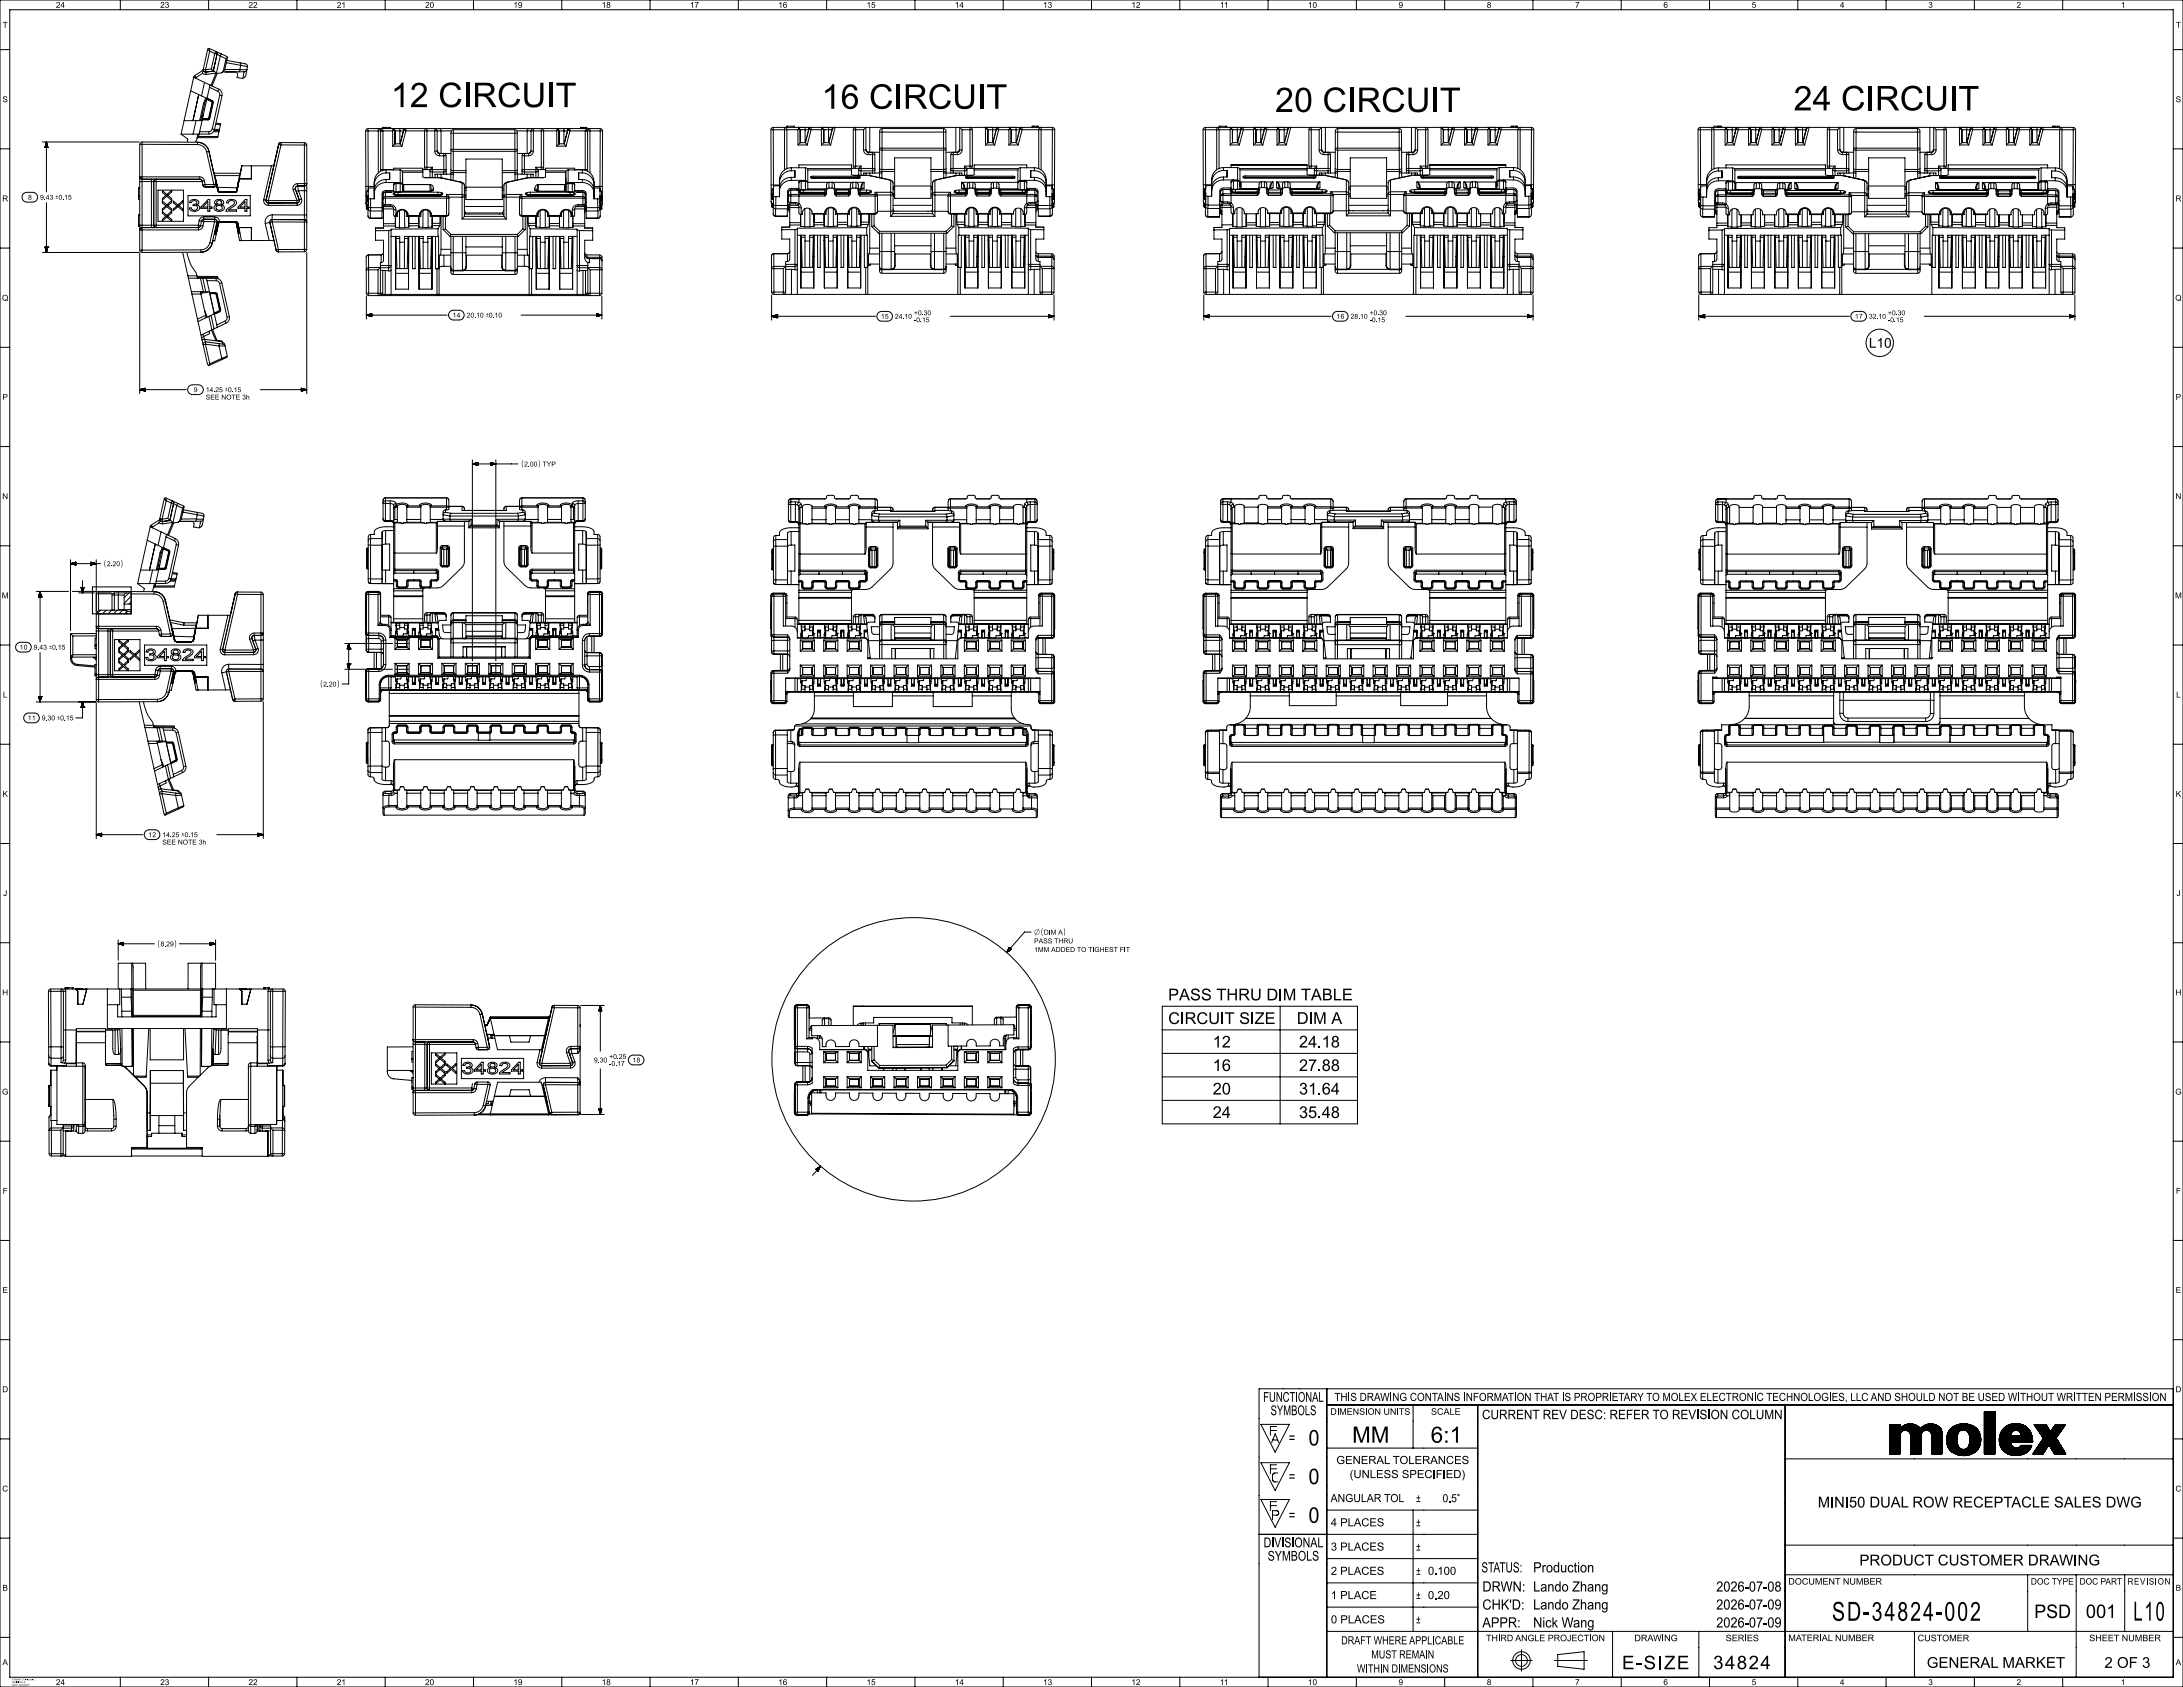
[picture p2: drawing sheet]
<svg xmlns="http://www.w3.org/2000/svg" width="1118mm" height="864mm" viewBox="0 0 1118 864" stroke-linecap="round" stroke-linejoin="round" font-family="sans-serif">
<defs><g id="words">
<g font-size="17.5">
<text x="200" y="55">12 CIRCUIT</text>
<text x="421" y="56">16 CIRCUIT</text>
<text x="653" y="57">20 CIRCUIT</text>
<text x="918" y="57">24 CIRCUIT</text>
</g>
<text font-size="13.7" x="938" y="830">SD-34824-002</text>
<text font-size="13.5" x="1092" y="830">L10</text>
<g font-size="11.6">
<text x="692" y="739">MM</text>
<text x="732" y="739">6:1</text>
</g>
<g font-size="11.2">
<text x="670" y="740">0</text>
<text x="670" y="760">0</text>
<text x="670" y="780">0</text>
</g>
<text font-size="9.8" x="830" y="855">E-SIZE</text>
<text font-size="9.7" x="877" y="854">34824</text>
<g font-size="9.6">
<text x="1041" y="828">PSD</text>
<text x="1068" y="828">001</text>
</g>
<g font-size="8.4">
<text x="598" y="512">PASS THRU DIM TABLE</text>
<text x="598" y="524">CIRCUIT SIZE</text>
<text x="664" y="524">DIM A</text>
<text x="621" y="536">12</text>
<text x="665" y="536">24.18</text>
<text x="621" y="548">16</text>
<text x="665" y="548">27.88</text>
<text x="621" y="560">20</text>
<text x="665" y="560">31.64</text>
<text x="621" y="572">24</text>
<text x="665" y="572">35.48</text>
</g>
<g font-size="7.7">
<text x="660" y="739">=</text>
<text x="660" y="759">=</text>
<text x="931" y="772">MINI50 DUAL ROW RECEPTACLE SALES DWG</text>
<text x="660" y="778">=</text>
<text x="952" y="801">PRODUCT CUSTOMER DRAWING</text>
<text x="986" y="854">GENERAL MARKET</text>
<text x="1077" y="854">2 OF 3</text>
</g>
<g font-size="7.3">
<text x="758" y="805">STATUS:</text>
<text x="785" y="805">Production</text>
<text x="759" y="815">DRWN: Lando Zhang</text>
<text x="879" y="815">2026-07-08</text>
<text x="759" y="824">CHK'D: Lando Zhang</text>
<text x="879" y="824">2026-07-09</text>
<text x="759" y="833">APPR:</text>
<text x="785" y="833">Nick Wang</text>
<text x="879" y="833">2026-07-09</text>
</g>
<g font-size="7">
<text x="957" y="178">L10</text>
<text x="647" y="718">FUNCTIONAL</text>
<text x="650" y="724">SYMBOLS</text>
<text x="647" y="792">DIVISIONAL</text>
<text x="649" y="799">SYMBOLS</text>
</g>
<text font-size="6.7" x="759" y="726">CURRENT REV DESC: REFER TO REVISION COLUMN</text>
<g font-size="5.8">
<text x="683" y="717">THIS DRAWING CONTAINS INFORMATION THAT IS PROPRIETARY TO MOLEX ELECTRONIC TECHNOLOGIES, LLC AND SHOULD NOT BE USED WITHOUT WRITTEN PERMISSION</text>
<text x="684" y="749">GENERAL TOLERANCES</text>
<text x="691" y="757">(UNLESS SPECIFIED)</text>
<text x="681" y="769">ANGULAR TOL</text>
<text x="725" y="769">±</text>
<text x="739" y="769">0.5°</text>
<text x="681" y="781">4 PLACES</text>
<text x="725" y="781">±</text>
<text x="681" y="794">3 PLACES</text>
<text x="725" y="794">±</text>
<text x="681" y="806">2 PLACES</text>
<text x="725" y="806">± 0.100</text>
<text x="681" y="819">1 PLACE</text>
<text x="725" y="819">± 0.20</text>
<text x="681" y="831">0 PLACES</text>
<text x="725" y="831">±</text>
<text x="687" y="842">DRAFT WHERE APPLICABLE</text>
<text x="702" y="849">MUST REMAIN</text>
<text x="695" y="856">WITHIN DIMENSIONS</text>
</g>
<text font-size="4.7" x="1089" y="811">REVISION</text>
<g font-size="4.6">
<text x="681" y="724">DIMENSION UNITS</text>
<text x="733" y="724">SCALE</text>
<text x="916" y="811">DOCUMENT NUMBER</text>
<text x="1040" y="811">DOC TYPE</text>
<text x="1065" y="811">DOC PART</text>
<text x="761" y="840">THIRD ANGLE PROJECTION</text>
<text x="837" y="840">DRAWING</text>
<text x="883" y="840">SERIES</text>
<text x="916" y="840">MATERIAL NUMBER</text>
<text x="982" y="840">CUSTOMER</text>
<text x="1070" y="840">SHEET NUMBER</text>
</g>
<g font-size="4.2">
<text x="29" y="4">24</text>
<text x="82" y="4">23</text>
<text x="127" y="4">22</text>
<text x="172" y="4">21</text>
<text x="218" y="4">20</text>
<text x="263" y="4">19</text>
<text x="308" y="4">18</text>
<text x="353" y="4">17</text>
<text x="398" y="4">16</text>
<text x="444" y="4">15</text>
<text x="489" y="4">14</text>
<text x="534" y="4">13</text>
<text x="579" y="4">12</text>
<text x="625" y="4">11</text>
<text x="670" y="4">10</text>
<text x="716" y="4">9</text>
<text x="761" y="4">8</text>
<text x="806" y="4">7</text>
<text x="852" y="4">6</text>
<text x="897" y="4">5</text>
<text x="942" y="4">4</text>
<text x="987" y="4">3</text>
<text x="1032" y="4">2</text>
<text x="1086" y="4">1</text>
<text x="1" y="14">T</text>
<text x="1114" y="14">T</text>
<text x="1" y="52">S</text>
<text x="1114" y="52">S</text>
<text x="1" y="103">R</text>
<text x="1114" y="103">R</text>
<text x="1" y="154">Q</text>
<text x="1114" y="154">Q</text>
<text x="1" y="205">P</text>
<text x="1114" y="205">P</text>
<text x="1" y="255">N</text>
<text x="1114" y="255">N</text>
<text x="1" y="306">M</text>
<text x="1114" y="306">M</text>
<text x="1" y="357">L</text>
<text x="1114" y="357">L</text>
<text x="1" y="408">K</text>
<text x="1114" y="408">K</text>
<text x="2" y="459">J</text>
<text x="1114" y="459">J</text>
<text x="1" y="509">H</text>
<text x="1114" y="509">H</text>
<text x="1" y="560">G</text>
<text x="1114" y="560">G</text>
<text x="1" y="611">F</text>
<text x="1114" y="611">F</text>
<text x="1" y="662">E</text>
<text x="1114" y="662">E</text>
<text x="1" y="713">D</text>
<text x="1114" y="713">D</text>
<text x="1" y="764">C</text>
<text x="1114" y="764">C</text>
<text x="1" y="814">B</text>
<text x="1114" y="814">B</text>
<text x="1" y="852">A</text>
<text x="1114" y="852">A</text>
<text x="29" y="863">24</text>
<text x="82" y="863">23</text>
<text x="127" y="863">22</text>
<text x="172" y="863">21</text>
<text x="218" y="863">20</text>
<text x="263" y="863">19</text>
<text x="308" y="863">18</text>
<text x="353" y="863">17</text>
<text x="398" y="863">16</text>
<text x="444" y="863">15</text>
<text x="489" y="863">14</text>
<text x="534" y="863">13</text>
<text x="579" y="863">12</text>
<text x="625" y="863">11</text>
<text x="670" y="863">10</text>
<text x="716" y="863">9</text>
<text x="761" y="863">8</text>
<text x="806" y="863">7</text>
<text x="852" y="863">6</text>
<text x="897" y="863">5</text>
<text x="942" y="863">4</text>
<text x="987" y="863">3</text>
<text x="1032" y="863">2</text>
<text x="1086" y="863">1</text>
</g>
<g font-size="3.5">
<text x="14" y="102">8</text>
<text x="21" y="102">9.43</text>
<text x="468" y="161">+0.30</text>
<text x="701" y="161">+0.30</text>
<text x="967" y="161">+0.30</text>
<text x="232" y="163">14</text>
<text x="239" y="163">20.10</text>
<text x="451" y="163">15</text>
<text x="458" y="163">24.10</text>
<text x="468" y="165">-0.15</text>
<text x="684" y="163">16</text>
<text x="691" y="163">28.10</text>
<text x="701" y="165">-0.15</text>
<text x="950" y="163">17</text>
<text x="957" y="163">32.10</text>
<text x="967" y="165">-0.15</text>
<text x="99" y="201">9</text>
<text x="105" y="201">14.25</text>
<text x="105" y="205">SEE NOTE 3h</text>
<text x="268" y="239">2.00</text>
<text x="278" y="239">TYP</text>
<text x="55" y="290">2.20</text>
<text x="10" y="333">10</text>
<text x="17" y="333">9.43</text>
<text x="165" y="351">2.20</text>
<text x="14" y="369">11</text>
<text x="21" y="369">9.30</text>
<text x="76" y="429">12</text>
<text x="83" y="429">14.25</text>
<text x="83" y="432">SEE NOTE 3h</text>
<text x="82" y="484">8.29</text>
<text x="529" y="483">PASS THRU</text>
<text x="529" y="487">1MM ADDED TO TIGHEST FIT</text>
<text x="304" y="544">9.30</text>
<text x="312" y="542">+0.25</text>
<text x="312" y="546">-0.17</text>
<text x="324" y="544">18</text>
</g>
<g font-size="3.1">
<text x="28" y="102">±0.15</text>
<text x="249" y="163">±0.10</text>
<text x="115" y="201">±0.15</text>
<text x="25" y="333">±0.15</text>
<text x="29" y="369">±0.15</text>
<text x="93" y="429">±0.15</text>
</g>
<g font-size="1.1">
<text x="6" y="860">FORMAT: TC-tb-prod-E</text>
<text x="6" y="862">REVISION: B</text>
<text x="6" y="863">DATE: 2022/08/01</text>
</g>
</g></defs>
<g fill="#000">
<path d="M268 236l-1 1 1 2a3 3 0 0 1 0-3z" fill-rule="evenodd"/>
<path d="M276 236a2.9 2.9 0 0 1 0 3v-2z" fill-rule="evenodd"/>
<path d="M54 287v2v2a3 3 0 0 1 0-4z" fill-rule="evenodd"/>
<path d="M62 287a2.9 2.9 0 0 1 0 4v-2z" fill-rule="evenodd"/>
<path d="M165 348l-1 2 1 2a3 3 0 0 1 0-4z" fill-rule="evenodd"/>
<path d="M173 348a2.9 2.9 0 0 1 0 4v-2z" fill-rule="evenodd"/>
<path d="M530 476l2-1v1v1v1l-2 1v-2zM532 476l-2 2h2zM530 476v1v1l1-2z" fill-rule="evenodd"/>
<path d="M534 475l-1 2 1 2a3 3 0 0 1 0-4z" fill-rule="evenodd"/>
<path d="M535 476h1a1.2 1.2 0 0 1 1 1 1.2 1.2 0 0 1-1 1h-1zM535 476v2h1v-1z" fill-rule="evenodd"/>
<path d="M538 476h1v2l2-2v2l-1-2-1 2-1-2v2z" fill-rule="evenodd"/>
<path d="M543 476l1 2h-1h-1zM543 476l-1 1h1z" fill-rule="evenodd"/>
<path d="M545 475a2.9 2.9 0 0 1 0 4v-2z" fill-rule="evenodd"/>
<path d="M81 481h1l-1 2 1 2a3 3 0 0 1-1-4z" fill-rule="evenodd"/>
<path d="M89 481a2.9 2.9 0 0 1 0 4l1-2z" fill-rule="evenodd"/>
</g>
<g fill="none" stroke="#000" stroke-width=".51">
<path d="M0 0h1118v864h-1118zM5 5h1108v854h-1108zM62 0v5M107 0v5M152 0v5M197 0v5M242 0v5M288 0v5M333 0v5M378 0v5M423 0v5M468 0v5"/>
<path d="M514 0v5M559 0v5M604 0v5M649 0v5M694 0v5M740 0v5M785 0v5M830 0v5M875 0v5M920 0v5M966 0v5M1011 0v5"/>
<path d="M1056 0v5M0 25h5M99 40l6 2M99 40l-6 29M99 39l1 1M99 39v1M100 39h-1M100 39v1M100 40h.1M104 37l2 1M104 37l-4 3M104 36l-4 3"/>
<path d="M104 36v1M104 35l1 2M104 35l1 1M104 35v2h1M104 35h.1M105 36v1M105 37l4-1 2 1M105 37l1 1M105 37h.1M106 25l1 1M106 25l-2 10M107 25h-1"/>
<path d="M107 25v1M107 25l3 1M107 26l3 1M107 26l-2 10M108 35l1 1M108 35l-3 1M109 36h.1M110 27l1 1M110 27l-2 8M110 26v1M110 26l1 2M110 26h.1"/>
<path d="M110 26l3 2M111 37l-5 1M111 28l-2 8M111 28h.1M111 28l2 1M111 38l-2 6M113 29l-2 8M113 29l3 1M113 28l3 1M113 28v1M114 37h-1l-2 1-3 6M115 36h11l-1 1h-11"/>
<path d="M115 37h6l1 1-1 2h3M116 30l-2 7M116 32l11 2M116 31l10 2 1 1M116 29v1M116 29l-1 7-1 1M123 32v1l-1 4M125 37l-1 3M127 34l-1 5-2 1M1113 25h5M98 46l5 3M102 48l-3 14"/>
<path d="M103 49l3 1M103 59h1v1M104 60h-1M104 60h.1M104 53h1M104 53l-2 8M105 42l7 4M105 42l-2 7M105 53l-2 8M105 50l-1 3M106 51l-2 10M106 51l2 1"/>
<path d="M106 51h.1M106 51l3 1M106 50l-1 3M106 50v1M106 50h.1M106 50l3 2M107 45l-1 5M107 45l4 2M108 44l-1 1M108 52h1M109 52h-1M109 52h.1"/>
<path d="M109 52l-2 9M109 52v1M109 53l-2 8M111 47l1 2M112 46l2 1v2M112 46l-1 1M112 49h2M112 49l-3 17M114 49l-4 17M0 76h5M22 73h49M23 75h2"/>
<path d="M23 75h.1M23 74v1M24 73v2M24 73v25M24 73l-1 2M24 73l1 2M24 74v1M24 75h.1M25 75h.1M72 74h1M72 74v17M73 73l-1 1"/>
<path d="M73 73v1M73 74v17M73 74h28M73 73h28M93 69l3 2v2M99 69h-6M100 62h-6M100 62l-1 7M101 70h1M101 74l3 1 2 3M101 73l3 1 2 1 1 3M101 73v1"/>
<path d="M101 73h.1M101 69l-1 4M101 70v1M102 70h-1M102 69v1M102 69h-3M102 67v2M102 61v1M102 61h1M103 61v1M103 62h-3M104 61l-2 6"/>
<path d="M104 61h3M104 61h.1M104 61h2M106 78l4 16M106 61h.1M106 61h1M107 61h.1M107 61h-1M107 67v2M107 67h-5M107 69h-5M107 78h-1"/>
<path d="M107 78l4 20M107 78h.1M109 66l-2 1M109 66h1M110 66l-2 2-1 1M110 64h3M111 63h2v1M112 70h-1h-10M112 70h-10M112 67v3M112 67h-3M112 67h.1"/>
<path d="M112 67h-2M112 66v1M112 66h-2M113 64l-1 2M143 74h.1M143 74h1M143 74l-7 28M144 73h.1M144 73l-1 1M144 73v1M144 74h12M144 73h12"/>
<path d="M144 74l-7 29M156 73l1 1M156 73v1M156 74h1M156 74v20M157 74v20M187 67h1M187 67v28M188 66l-1 1M188 66v1M188 66h119M188 67h6"/>
<path d="M188 67l1 28M194 66l1 1M194 66h1l1 1M194 66v1M194 67v21M195 67h-1M195 67h1M195 67v21M196 67v20M196 67h5M196 65v1M197 65h.1"/>
<path d="M197 65h-1v1M197 65v1M197 65h2M199 65h1v1M199 65v1M201 66h1M201 66l1 1M201 66h.1M201 67v8M201 75h5M202 66v1M202 66l-1 1"/>
<path d="M202 67h5M202 67v7M202 74l-1 1M202 74h3M205 66v8M205 74l1 1M206 66l1 1M207 67h1M207 67l-2 7M208 66l-1 1M208 66v1M208 67h9"/>
<path d="M208 67l-2 8M217 67l2-1v1M217 67h2M217 67v19M219 67v19M219 67h4M223 77v2l2 1M223 77h1M223 67h1M223 67v-1l1 1M223 67v10M224 77l1 2"/>
<path d="M224 77h.1M224 67v10M224 77l1 2zM225 66l1 1v12M225 79v1M225 80h2M227 79h.1M227 80v-1l1 1M227 80h1M227 80v7M228 80v7M231 79h-6"/>
<path d="M231 77h1M231 76h1M231 68h1M231 68v19M231 67h-7M232 77v12M232 76v1M232 68v8M232 68h32M232 66l-1 1v1M232 66v2M232 66h32"/>
<path d="M264 66l1 1v1M264 66v2M264 68v19M265 67h7M265 68h-1M265 68v19M265 76h-33M265 77h-33M265 79h6M267 80l1-1v1M267 80h1M267 80v7"/>
<path d="M268 80v7M268 80h3M269 79h.1M271 79v1M271 66l-1 1v12M272 77l-2 2zM272 77h.1M272 77l-1 2M272 67l1-1v1M272 77h1M272 67h1M272 67v10"/>
<path d="M273 77v2l-2 1M273 67h4M273 67v10M277 67v-1l1 1M277 67h1M277 67v19M278 67h7M278 67v19M285 66h1M285 66l1 1M285 66h.1M285 67v8"/>
<path d="M285 75h5M286 66v1M286 66l-1 1M286 67h5M286 67v7M286 74l-1 1M286 74h3M289 66v8M289 74l1 1M290 66l1 1M291 67h1M291 67l-2 7"/>
<path d="M292 66l-1 1M292 66v1M292 67h8M292 67l-2 8M298 65v1M298 65h.1M298 65h-1v1M298 65h2M300 67v20M300 65v1M300 65h.1M301 67h1"/>
<path d="M301 67h-1M301 67v21M302 66l-1 1M302 66h-2v1M302 66v1M302 67h5M302 67v21M307 66l1 1M307 67h1M307 66v1M307 67v28M308 67v28"/>
<path d="M395 66h1M395 66v29M396 65l-1 1M396 65v1M396 65h143M396 66h6M396 66v29M402 66v21M403 66l-1-1v1M403 66h-1M403 66h6M403 66v20"/>
<path d="M403 65h.1M403 65h4M407 65h.1M408 65l1 1M408 65l2 1M409 66v8M409 74h4M409 66h1M409 66h.1M410 66v7M410 66h.1M410 66h4"/>
<path d="M410 73l-1 1M410 73h.1M410 73h2M412 65v8M412 73l1 1M414 65v1M414 66h1M414 66l-2 7M415 65l-1 1M415 65v1M415 66h6M415 66l-2 8"/>
<path d="M420 65l1 1M420 65l2 1M421 66v8M421 74h4M421 66h1M421 66h.1M422 66v7M422 66h.1M422 66h4M422 73l-1 1M422 73h.1M422 73h2"/>
<path d="M424 65v8M424 73l1 1M426 65v1M426 66l-2 7M426 66l1-1zM428 65l-3 9M437 66l1-1v1M437 66h1M437 66v19M438 66h4M438 66v19M442 77l1 1 2 1"/>
<path d="M442 77h1M442 66v11M443 65l-1 1M443 77l2 1M443 77h.1M443 65v12M443 65h.1M445 78v1M445 79h2M445 65v13M446 78h.1M447 79v-1l1 1"/>
<path d="M447 79h1M447 79v7M448 79v7M450 78h-5M450 76l2 1M450 76h2M450 68h2M450 68v18M452 77h31M452 76v1M452 77l-1 12M452 66h-1l-1 2"/>
<path d="M452 66v2M452 68h31M452 66h31M452 68v8M483 66h1v2M483 66v2M483 68v9M483 77v10M484 68h-1M484 68v8M484 76h-32M484 76h.1"/>
<path d="M484 76l-1 1M484 76v10M484 78h6M487 79l1-1v1M487 79h1M487 79v7M488 79h2M488 79v7M489 78h.1M489 65v13M490 78v1M491 77l-1 1z"/>
<path d="M491 77h.1M491 65h.1M491 65l2 1M491 77l-1 1M491 77h2M491 65v12M493 77l-1 1-2 1M493 66h4M493 66v11M497 66v-1l1 1M497 66h1M497 66v19"/>
<path d="M498 66v19M504 65l2 1M504 65h.1M504 65l1 9M505 74h4M506 66v7M506 66h.1M506 66h4M506 73l-1 1M506 73h.1M506 73h2M508 65v8"/>
<path d="M508 73l1 1M510 65v1M510 66h1M510 66l-2 7M511 65l-1 1M511 65v1M511 66h6M511 66l-2 8M516 65l1 1M516 65l2 1M517 66v8M517 74h4"/>
<path d="M517 66h1M517 66h.1M518 66v7M518 66h.1M518 66h4M518 73l-1 1M518 73h.1M518 73h2M520 65v8M520 73l1 1M522 65v1M522 66h1"/>
<path d="M522 66l-2 7M523 65l-1 1M523 65v1M523 66h9M523 66l-2 8M529 65h.1M529 65h-1M529 65h2M531 65h.1M532 66l1-1v1M532 66h1M532 66v20"/>
<path d="M533 66h6M533 66v21M539 65l1 1M539 66h1M539 65v1M539 66v29M540 66v29M616 66h1M616 66v29M617 65l-1 1M617 65v1M617 65h167"/>
<path d="M617 66h6M617 66v30M623 66v21M624 66l-1-1v1M624 66h-1M624 66h6M624 66v20M624 65h.1M625 65h3M628 65h.1M630 65v1M630 65l1 1"/>
<path d="M630 65h.1M630 66v8M630 74h5M630 66h1M630 66h.1M631 66v7M631 66h.1M631 66h4M631 73l-1 1M631 73h.1M631 73h3M633 65v8"/>
<path d="M634 73l1 1M635 65v1M635 66h2M635 66l-1 7M637 65l-2 1M637 65v1M637 66h5M637 66l-2 8M642 65v1M642 65l1 1M642 65h.1M642 66v8"/>
<path d="M642 74h5M642 66h1M642 66h.1M643 66v7M643 66h.1M643 66h4M643 73l-1 1M643 73h3M645 65v8M646 73l1 1M647 65v1M647 66h2"/>
<path d="M647 66l-1 7M649 65l-2 1M649 65v1M649 66h5M649 66l-2 8M654 65v1M654 65l1 1M654 65h.1M654 66v8M654 74h5M654 66h1M654 66h.1"/>
<path d="M655 66v7M655 66h.1M655 66h4M655 73l-1 1M655 73h.1M655 73h3M657 65v8M658 73l1 1M659 65v1M659 66l-1 7M660 66h-1l2-1zM661 65l-2 9"/>
<path d="M670 66l1-1v1M670 66h1M670 66v19M671 66h4M671 66v19M675 77l1 1 2 1M675 77h2M675 66v11M677 65l-2 1M677 77l1 1M677 77h.1M677 65v12"/>
<path d="M677 65h.1M677 77l1 1zM678 78v1M678 79h2M679 65v13M679 78h.1M680 79v-1l1 1M680 79h1M680 79v7M681 79v7M684 78h-6M684 76l1 1 33-1"/>
<path d="M684 76h34M684 68h1M684 68v18M685 68h31M685 68v21M685 66h-1v2M685 66v2M685 66h31M716 66h1l1 2M716 66v2M716 68v19M718 68h-2"/>
<path d="M718 68v8M718 76h.1M718 76v10M718 78h5M720 79l1-1v1M720 79h1M720 79v7M721 79h2M721 79v7M722 78h.1M723 65v13M723 78v1"/>
<path d="M724 77l-1 1zM724 77h1M725 65h.1M725 65l1 1M725 77l-2 1M725 77h1M725 65v12M726 77l-1 1-2 1M726 66h4M726 66v11M730 66v-1l1 1M730 66h1"/>
<path d="M730 66v19M731 66v19M738 65l1 1M738 65h.1M738 65v9M738 74h5M739 66v7M739 66h.1M739 66h4M739 73l-1 1M739 73h.1M739 73h3"/>
<path d="M741 65v8M742 73l1 1M743 65v1M743 66h2M743 66l-1 7M745 65l-2 1M745 65v1M745 66h5M745 66l-2 8M750 65v1M750 65l1 1M750 65h.1"/>
<path d="M750 66v8M750 74h5M750 66h1M750 66h.1M751 66h4M751 66v7M751 73l-1 1M751 73h.1M751 73h3M753 65v8M754 73l1 1M755 65v1"/>
<path d="M755 66h2M755 66l-1 7M757 65l-2 1M757 65v1M757 66h5M757 66l-2 8M762 65v1M762 65l1 1M762 65h.1M762 66v8M762 74h5M762 66h1"/>
<path d="M762 66h.1M763 66v7M763 66h.1M763 66h4M763 73l-1 1M763 73h.1M763 73h3M765 65v8M766 73l1 1M767 65v1M767 66h2M767 66l-1 7"/>
<path d="M769 65l-2 1M769 65v1M769 66h8M769 66l-2 8M774 65h.1M774 65h1M775 65h1M775 65h.1M776 65h.1M776 65h1M777 65h.1M777 66l1-1v1"/>
<path d="M777 66h1M777 66v20M778 66h6M778 66v21M784 65l1 1M784 66h1M784 65v1M784 66v29M785 66v29M869 66h2M869 66v28M871 65l-2 1"/>
<path d="M871 65v1M871 65h190M871 66h5M871 66v28M876 66v21M877 66l-1-1v1M877 66h-1M877 66h6M877 66v20M878 65h1M880 65h.1M881 65h.1"/>
<path d="M881 65h-1M883 65l1 1M883 65h.1M883 66v8M883 74h5M884 66h.1M884 66h-1M884 66v7M884 66h5M884 73l-1 1M884 73h.1M884 73h3"/>
<path d="M887 65v8M887 73l1 1M888 65l1 1M889 66h1M889 66l-2 7M890 65l-1 1M890 65v1M890 66h5M890 66l-2 8M895 65l1 1M895 65h.1M895 66v8"/>
<path d="M895 74h5M896 66h.1M896 66h-1M896 66v7M896 66h5M896 73l-1 1M896 73h.1M896 73h3M899 65v8M899 73l1 1M900 65l1 1M901 66h1"/>
<path d="M901 66l-2 7M902 65l-1 1M902 65v1M902 66h5M902 66l-2 8M907 65l1 1M907 65h.1M907 66v8M907 74h5M908 66h.1M908 66h-1M908 66v7"/>
<path d="M908 66h5M908 73l-1 1M908 73h.1M908 73h3M911 65v8M911 73l1 1M912 65l1 1M913 66h1M913 66l-2 7M914 65l-1 1M914 65v1M914 66h5"/>
<path d="M914 66l-2 8M919 65l1 1M919 65h.1M919 66v8M919 74h5M920 66h.1M920 66h-1M920 66v7M920 66h5M920 73l-1 1M920 73h.1M920 73h3"/>
<path d="M923 65v8M923 73l1 1M924 65l1 1M925 66l-2 7M925 66l1-1zM926 65l-2 9M935 66l2-1v1M935 66h2M935 66v19M937 66h4M937 66v19M941 77v1l2 1"/>
<path d="M941 77h1M941 66v11M942 65l-1 1M942 77l1 1M942 65v12M942 77h.1M942 65h.1M942 77l1 1zM943 78v1M943 79h2M944 65v13M945 78h.1"/>
<path d="M945 79v-1l2 1M945 79h2M945 79v7M947 79v7M949 78h-6M949 76h34M949 76l1 1 33-1M949 76h.1M949 76v10M949 68h1M949 68v8M950 68v21"/>
<path d="M950 68h32M950 66h-1v2M950 66v2M950 66h32M982 66h1v2M982 66v2M982 68v19M983 68h-1M983 68v8M983 76h.1M983 76v10M983 78h6"/>
<path d="M985 79l2-1v1M985 79h2M985 79v7M987 79v7M987 79h2M987 78h.1M988 65v13M989 78v1M990 77l-1 1zM990 77h.1M990 65h.1M990 65l1 1"/>
<path d="M990 77l-1 1M990 77h1M990 65v12M991 77v1l-2 1M991 66h4M991 66v11M995 66v-1l1 1M995 66h1M995 66v19M996 66v19M1003 65l1 1M1003 65h.1"/>
<path d="M1003 65v9M1003 74h5M1004 66v7M1004 66h.1M1004 66h5M1004 73l-1 1M1004 73h.1M1004 73h3M1007 65v8M1007 73l1 1M1008 65l1 1M1009 66h1"/>
<path d="M1009 66l-2 7M1010 65l-1 1M1010 65v1M1010 66h5M1010 66l-2 8M1015 65l1 1M1015 65h.1M1015 66v8M1015 74h5M1016 66h.1M1016 66h-1M1016 66v7"/>
<path d="M1016 66h5M1016 73l-1 1M1016 73h3M1019 65v8M1019 73l1 1M1020 65l1 1M1021 66h1M1021 66l-2 7M1022 65l-1 1M1022 65v1M1022 66h5M1022 66l-2 8"/>
<path d="M1027 65l1 1M1027 65h.1M1027 66v8M1027 74h5M1028 66h.1M1028 66h-1M1028 66v7M1028 66h5M1028 73l-1 1M1028 73h.1M1028 73h3M1031 65v8"/>
<path d="M1031 73l1 1M1032 65l1 1M1033 66h1M1033 66l-2 7M1034 65l-1 1M1034 65v1M1034 66h5M1034 66l-2 8M1039 65l1 1M1039 65h.1M1039 66v8M1039 74h5"/>
<path d="M1040 66h.1M1040 66h-1M1040 66v7M1040 66h5M1040 73l-1 1M1040 73h.1M1040 73h3M1043 65v8M1043 73l1 1M1044 65l1 1M1045 66h1M1045 66l-2 7"/>
<path d="M1046 65l-1 1M1046 65v1M1046 66h8M1046 66l-2 8M1051 65h1M1051 65h.1M1052 65h1M1052 65h.1M1053 65h1M1053 65h.1M1054 66l2-1v1M1054 66h2"/>
<path d="M1054 66v20M1056 66h5M1056 66v21M1061 65l2 1M1061 65v1M1061 66h2M1061 66v28M1063 66l-1 28M1113 76h5M12 99l5-1a2.5 2.5 0 0 1 2 3 2.5 2.5 0 0 1-2 2h-3a2.5 2.5 0 0 1-3-1 2.5 2.5 0 0 1 1-3zM71 97v3M71 97h1"/>
<path d="M72 91h1M72 91l1 1M72 93h1M72 91v2M72 93v22M72 96h-1v1M73 92v1M73 93h5M73 92h.1M73 93v22M73 92h29M73 91v1"/>
<path d="M73 91h29M78 93h1M78 93v22M79 93h.1M79 93v22M79 93h1M80 92h-2v1M80 92l-1 1M80 92h.1M80 92v1M80 93v22M80 93h23"/>
<path d="M81 97h13v16h-13zM83 98l2 2 3-3v1l-2 2 2 2v1l-3-3-2 2 2-2-2-1zM102 92l1 1M102 92h.1M102 91h2l1 2M102 91v1M103 93l1 2M104 95l1 1M105 93h-2M105 93v2M105 95h-1M105 95v1"/>
<path d="M105 96h.1M109 88l3 10M110 94v2M110 94l-5 1M110 96h-5M110 96h.1M110 89h13M110 90h13M110 92h.1M110 92l1 1M111 93h.1M111 94v1l-1 1"/>
<path d="M111 94h-1M111 94l-1 1v1M111 96h10M111 98l2 1M112 98h1M112 98h-1M112 97l1 1M112 97v1M113 99h7M113 98v1M113 98h7M113 98h.1"/>
<path d="M120 98h.1M120 98v1M121 97h.1M121 97l-1 1M121 97v1M121 98l-1 1M122 93h.1M122 92h.1M122 92l-1 5M122 92v1M123 92h6M123 92h.1"/>
<path d="M124 85l-3 12M124 85h15M124 85l-3 13M129 85v7M139 85h1M139 85l-4 17M140 85h.1M150 97l2 6M151 97h-1M151 97l2 5M151 97h.1M151 97l1 1h1"/>
<path d="M152 94l-2 1v2M152 95l-1 1v1M152 94v1M152 95h.1M152 95l1 3M153 98l1 4M156 98h1M156 98h-3M156 98v12M156 95v3M156 94v1M156 94h1"/>
<path d="M156 95h.1M156 94h-4M156 95h-4M157 94v4M157 94l-1 1M157 98v12M187 95v5M187 95h2M188 98v2M188 98v5M189 95v3M189 95h3"/>
<path d="M189 96v6h1M189 98h-1M189 96v2M192 96h-3M192 98h.1M192 93v3M192 95v7M192 93v2M195 87h6M196 98v4M196 100v4M197 98l-1 2"/>
<path d="M197 98h.1M197 98v3M198 93a6 6 0 0 0-6 6v-3M198 92a6 6 0 0 0-6 5M198 89a6 6 0 0 0-6 6M198 87a6 6 0 0 0-6 6M198 93h7M198 89h2M198 87h7M198 87v2M198 92v1M200 89v3h-2"/>
<path d="M200 89l-1 3M200 98h-3M200 98h.1M201 98h-1M201 100h3M201 99l2 1h1M201 99v1M201 98h.1M202 98h-2M202 98h1M202 98h-5h-1v8M202 87v-1h14v1"/>
<path d="M202 95v3M203 93l-1 2M203 94l-1 1M203 93v1M203 98h2M203 93h.1M203 94v4M203 94h2M204 98l-3 1M204 98v2M204 98h20M204 100h20"/>
<path d="M204 100h.1M205 87l1 1M205 94l1 1M205 93v1M205 93l1 2M205 94v4M205 87v6M206 87h10M206 88h10M206 88v9M206 92v6M206 88v7"/>
<path d="M206 98h-1M206 98h1M206 98h.1M206 97v1M207 94l-1 1v3M207 94h.1M207 94h13M207 94v4M207 98h.1M207 98h13M216 88v3h2M216 87v1"/>
<path d="M217 86l2 1v-1M217 86h2M217 91h1M218 91h.1M218 91h6M218 87h-2h4M219 86h2M220 98h.1M220 87h1M220 87v1M220 88h1M220 87h.1"/>
<path d="M220 88v3M220 95l1 3 1-1M220 95v3M220 94v1M220 94l2 1v2M221 86l-1 1M221 87v1M221 87h6M221 86v1M221 88v3M221 88h6M222 97l-2 1"/>
<path d="M222 97h.1M224 91h2M224 91h.1M224 89v2M224 98l3 1M224 98v2M224 100h.1M226 89v2M226 91h.1M226 91l10 2M227 100h-3M227 99l-2 1h-1"/>
<path d="M227 99v1M227 89h1M227 87h1M227 87v1M227 88v1M227 89h-4v2M228 87v1M228 88h-1M228 88v1M228 89h3M229 100l1 1M229 100h8"/>
<path d="M229 100v1M231 89h1M231 89v3M231 88h8M231 88v1M231 87v1M231 87h8M232 89v3M236 93l1 1M236 93h.1M236 93l1 1 1 1M237 100v1"/>
<path d="M237 100l1 1M237 94l1 1M237 94v6M238 97h1M238 100h1M238 96h1M238 95v16M239 87v1M239 96v1M239 100v1M239 96h18M239 87v-6h18v6"/>
<path d="M239 88v8M239 97v3M257 87v1M257 96v1M257 100v1M257 97h1M257 88h7M257 87h7M257 100h1M257 96h1M257 88v8M257 97v3"/>
<path d="M258 95v16M259 100v1M259 100l-1 1M259 94l-1 1M259 100h8M259 94v6M260 93l-1 1M260 93l-2 1v1M264 87v1M264 88v1M264 89h1M264 89v3"/>
<path d="M265 87v1M265 87h-1M265 88h-1M265 88v1M265 89h2M265 89v3M267 100l-1 1M267 100v1M267 89h1M267 87h1M267 87v1M267 88h1"/>
<path d="M267 88v1M268 87v1M268 87h6M268 88v1M268 88h6M268 89h5v2M269 100h3M269 99l1 1h2M269 99v1M270 91l-10 2M270 89v2M272 98l-3 1"/>
<path d="M272 98v2M272 98h20M272 100h20M272 100h.1M272 89v2M272 91h-2M272 91h.1M272 91h6M274 97l2 1M274 97h.1M274 86l2 1M274 87h2"/>
<path d="M274 87v1M274 86h3M274 86v1M274 88v3M275 94l1 1M275 94l-1 1v2M275 94h14M276 87v1M276 88h-2M276 87h.1M276 88v3M276 95l-1 3-1-1"/>
<path d="M276 95v3M276 98h.1M276 98h12M277 86v1l1-1M277 86h1M277 87h2h-3M278 91h.1M279 88v3h-1M279 87v1M279 87h11M279 88h11M288 98h.1"/>
<path d="M289 94v4M289 94l1 1M289 94h.1M290 98h-2M290 97v1zM290 98h.1M290 98h1M290 88v10M290 88v3M290 92v6M291 98h2M291 87l-1 1"/>
<path d="M291 93l-1 2 1-1M291 93v1M291 87h7M291 94v4M291 94h2M291 87v6M292 98l2 1M292 98v2M292 100h.1M293 98h2M293 93l1 2M293 94l1 1"/>
<path d="M293 93v1M293 93h.1M293 94v4M294 98h4h2v8M294 87h.1M294 95v3M294 87v-1h-15v1M294 100h-2M294 99l-1 1h-1M294 99v1M295 98h.1M295 98h3"/>
<path d="M298 93a6 6 0 0 1 6 6v-3M298 92a6 6 0 0 1 6 5M298 89a6 6 0 0 1 6 6M298 87a6 6 0 0 1 6 6M298 93h-7M298 89h-2v3h2M298 87v2M298 92v1M298 98l2 2zM298 98v3M298 98h.1M300 98v6"/>
<path d="M301 87h-7M304 93v3M304 95v7M304 93v2M304 98h.1M304 96h3v2h1M307 95v7h-1M307 95h1M307 95h-3M308 98v3M308 98v2M308 95v5"/>
<path d="M395 95v4M395 95h1M395 99v1M395 99v4M395 100v2M395 97v2M395 97v5M395 99h1M395 99v3M396 99v6M396 99v3M396 95v5l1 1"/>
<path d="M396 95h3M399 95h-3v2h-1M399 97h.1M399 99v2M399 92v3M399 94v7M399 92v2M403 86h.1M404 98v5M405 97l-1 1M405 100l-1 1 1-1M405 97h.1"/>
<path d="M405 97v3M405 100h.1M405 92a6 6 0 0 0-6 6v-3M405 91a6 6 0 0 0-6 5M405 87a6 6 0 0 0-6 7M405 86a6 6 0 0 0-6 6M405 87h2v4h-2M405 86h7M405 92h7M405 86v1M405 91v1M408 97l1 1"/>
<path d="M408 97h.1M408 97h-3M409 98l1 1M409 98v1M409 98h.1M409 98l2-1v1M409 99h2M409 86v-2h27v2M409 99v1M409 99h.1M409 97h-1l1 1M409 97h1"/>
<path d="M409 96h-4l-1 1-1 8M410 92l-1 1v4M410 92l-1 2 1-1M410 92v1M410 97h12M410 93h2M410 92h.1M410 93v4M411 98l-1 1M411 99h.1M411 98h11M411 99h11"/>
<path d="M411 98v1M412 93v4h2M412 86l2 1v10M412 92l2 2-2-1M412 92v1M412 86v6M413 86h23M414 87h22M414 97h.1M414 93h10M415 91h1M415 91h.1"/>
<path d="M415 90l1 1M415 90v1M416 91h.1M416 90h-1M416 90v1M416 90h23M416 91h23M422 97h1l-1 1M422 99h.1M422 97v1M422 100h.1M422 100h-17"/>
<path d="M422 98v2M423 97h-9M423 99h-1M423 98l-1 1M423 96l-1 1M423 99l-1 1M424 93l-1 1v5l-1 1M424 96l-1 1M424 93h2M424 96h2M424 93v3M426 93l1 1v5l1 1"/>
<path d="M426 96l1 1M426 93v3M426 93h10M427 96l1 1M427 99l1 1M428 97h7M428 99l-1-1 1 1M428 97h-1l1 1M428 99h.1M428 97v1M428 100h.1M428 98h6"/>
<path d="M428 99h6M428 97h6M428 100h6M428 98v2M434 97h1l-1 1M434 99h.1M434 97v1M434 100h.1M434 98v2M435 99h-1M435 98l-1 1M435 96l-1 1"/>
<path d="M435 99l-1 1M436 87v2l1 1M436 86v1M436 86h2M437 93l-1 1-1 5-1 1M437 96l-2 1M437 93h1M437 96h1M437 93v3M437 85l1 1M437 85h1M437 90h.1"/>
<path d="M437 90h6M438 85v1M438 85h3M438 86h2M438 93l1 1v5l1 1M438 96l1 1M438 93v3M438 93h4M439 90h1M439 91h1M439 91h.1M439 90v1"/>
<path d="M439 96l1 1M439 99l1 1M440 86h1M440 86v1M440 87h1M440 86h.1M440 87v3M440 91h.1M440 91h-1M440 90v1M440 99l-1-1 1 1M440 97h-1l1 1"/>
<path d="M440 99h.1M440 97v1M440 100h.1M440 98h4M440 99h4M440 97h4M440 100h8M440 97h.1M440 98v2M441 85l-1 1M441 86v1M441 85v1"/>
<path d="M441 87v3M441 86h6M441 87h6M442 93h.1M442 93l-1 1v3M442 96l-2 1M442 93v1l-1 3M442 93v3M443 90h3M443 90h.1M443 89v1M444 97l2 1"/>
<path d="M444 97v1M444 99h.1M444 98v1M445 89v1M445 99h-1M446 90l9 2M446 98l-2 1M446 98l-1 1-1-1M446 98l-1 1M446 98h.1M447 89h1M447 86h1"/>
<path d="M447 86v1M447 89h-5v1M447 87v2M448 86v1M448 87h-1M448 89h2M448 87v2M448 100l1 1-1-1M448 98l1 2M448 100h.1M448 98h8M448 98v2"/>
<path d="M449 100h7M449 100v8M450 89h1M450 89v2M450 88h8M450 88v1M450 86v2M450 86l8 1M451 89v2M455 92l2 1v1M455 92l1 1M456 98l1 2h-1"/>
<path d="M456 98v2M456 93l1 1M456 93v5M456 100v11M457 96h1M457 97h1M457 99h1M457 94v15M458 87v1M458 96v1M458 99v1M458 95h19"/>
<path d="M458 87v-6h19v6M458 88v8M458 97v2M477 87v1M477 96v1M477 99v1M477 87h6M477 88h6M477 96h.1M477 97h.1M477 99h.1M477 88v8"/>
<path d="M477 97v2M477 94v15M479 98v2M479 98l-2 2h2M479 93l-2 1M479 98h8M479 100h6M479 93v5M479 100v11M479 92v1M479 92l-1 1-1 1M483 87v1"/>
<path d="M483 88v1M483 89h1M483 89v2M484 86v2M484 86l-1 1M484 88h-1M484 88v1M484 89h3M484 89v2M485 100v8M485 100h.1M487 100l-2 1 2-1"/>
<path d="M487 98l-2 2M487 100h.1M487 100h7M487 98v2M487 89h1M487 86h1M487 86v1M487 87h1M487 87v2M488 86v1M488 89h4v1M488 86h6"/>
<path d="M488 87h6M488 87v2M489 98l2 1M489 98l1 1 1-1M489 98v1M489 98h.1M489 90l-10 2M489 99h2M489 89v1M491 97l-2 1M491 97v1M491 99h.1"/>
<path d="M491 98h3M491 99h3M491 97h3M491 98v1M491 89v1M491 90h-2M491 90h.1M491 90h7M492 96l2 1M492 93l1 1v3M492 93v3M492 93h.1"/>
<path d="M492 93l2 1v3M492 93h4M494 85l1 1M494 86h1M494 86v1M494 85v1M494 87v3M494 85h3M494 97h1l-1 1M494 97v1M494 100h.1M494 99h.1"/>
<path d="M494 97h.1M494 98v2M494 91h2M494 91h1M494 90l1 1M494 90v1M495 91h1M495 99h-1M495 91h.1M495 86v1M495 87h-1M495 86h.1"/>
<path d="M495 87v3M495 86h2M495 98v1M495 96l-1 1M495 99l-1 1M496 90h-2M496 91h-1M496 91h.1M496 90v1M496 90h22M496 91h22M496 93l-1 1v5l-1 1"/>
<path d="M496 96l-1 1M496 93h2M496 96h2M496 93v3M497 85h1M497 85v1M497 86h2M498 90h.1M498 85l-1 1M498 93l1 1v5l1 1M498 96l1 1M498 93v3"/>
<path d="M498 93h10M499 87v2l-1 1M499 86v1M499 87h22M499 86h22M499 96l1 1M499 99l1 1M500 97h7M500 99l-1-1 1 1M500 97h-1l1 1M500 97v1M500 100h.1"/>
<path d="M500 99h.1M500 98h7M500 99h7M500 100h7M500 98v2M507 97v1M507 100h.1M507 99h.1M507 98v2M507 98v1M507 96v1M507 99v1"/>
<path d="M509 93l-1 1-1 5v1M509 96l-2 1M509 93h1M509 96h1M509 93v3M510 93l1 1v5l1 1M510 96l1 1M510 93v3M510 93h11M511 96l1 1M511 99l1 1M512 97h9"/>
<path d="M512 99l-1-1 1 1M512 97h-1l1 1M512 97v1M512 100h.1M512 99h.1M512 98h11M512 99h11M512 100h14M512 98v2M518 90h2M518 91h1M518 91h.1"/>
<path d="M518 90v1M519 91h.1M520 91h-2M520 90l-1 1M520 90v1M522 86l-1 1v10M522 93v4h-1M522 92l-1 2 1-1M522 92v1M522 86h8M522 86v6M522 93h2"/>
<path d="M523 98l2 1M523 99h.1M523 98v1M524 92l2 1v4M524 92l2 2-2-1M524 92v1M524 97h-12M524 92h.1M524 93v4M526 99h-3M526 99h.1M526 86v-2h-27v2"/>
<path d="M526 100h.1M526 97h1l-1 1M526 97h-2M526 97v2M526 96h4l1 1v8M526 99v1M526 100h4M526 98l-1 1M526 98l-3-1v1M526 98h.1M526 98v1M527 97h.1"/>
<path d="M527 97l-1 1M527 97h3M528 87v4h2M528 87v4M528 87h2M530 92a6 6 0 0 1 6 6M530 91a6 6 0 0 1 6 8v2M530 87a6 6 0 0 1 6 7M530 86a6 6 0 0 1 6 6M530 92h-8M530 86v1M530 91v1"/>
<path d="M530 97l1 1M530 100l1 1-1-1M530 97h.1M530 100h.1M530 97v3M531 98v5M531 86h1M536 92v3M536 98v3M536 92v2M536 94v3M536 97h.1"/>
<path d="M536 95h3v2M536 95v3M539 95v5l-2 1M539 95h1M539 95h-3M539 99v6M539 99h.1M539 99v3M539 97v2M539 97v5M539 100v2M540 99l-1 1"/>
<path d="M540 99v4M540 95v4M616 95v4M616 95h4M616 99v1M616 99v4M616 100v2M616 97l1 2M616 97v4M617 99h.1M617 99v3M617 99v5"/>
<path d="M617 95v2h-1M617 95v5h1M620 95h-3M620 97h.1M620 99v1M620 92v3M620 93v7M620 92v1M624 86h.1M625 98v5M626 97l-1 1M626 99l-1 1h1"/>
<path d="M626 99v1M626 97h.1M626 99h.1M626 97v2M626 87a6 6 0 0 0-6 6M626 86a6 6 0 0 0-6 6M626 92a6 6 0 0 0-6 6v-3M626 91a6 6 0 0 0-6 5M626 92h8M626 87h2v4h-2M626 86v1M626 91v1"/>
<path d="M626 86h8M629 97h1M629 97h.1M629 97h-3M630 98h1M630 98l1 1M630 98h.1M630 97v1M630 97l1 2 1-1M630 98v6M630 97h-1h1M630 97h1"/>
<path d="M630 96h-4l-1 1-1 8M630 84v2M630 84h.1M630 84h39M630 98l2 1M631 92l-1 1v4M631 92l-1 1h1M631 92v1M631 97h3M631 93h3M631 92h.1M631 93v4"/>
<path d="M632 97h-2M632 99h.1M632 97v1M632 99h12M632 97h12M632 98h12M632 98v1M634 86l1 1v10M634 92l1 1h-1M634 92v1M634 86v6M634 93v4"/>
<path d="M635 87h34M635 97h1M635 97h-1M635 95h.1M635 93v1M635 93h10M635 93v4M636 97h.1M636 91h2M636 90l1 1M636 90v1M637 91h.1"/>
<path d="M638 91h.1M638 91h-1M638 90h-2M638 90v1M638 91h34M638 90h34M644 97h1l-1 1M644 99v1M644 99h.1M644 97v1M644 99h-18M644 98v1"/>
<path d="M644 97h-8M645 97l-1 2zM645 98l-1 1M645 96l-1 1M646 93l-1 1v5l-1 1M646 96l-1 1M646 93h1M646 96h1M646 93v3M647 93l1 1 1 5v1M647 96l2 1M647 93v3"/>
<path d="M648 93h4M649 97v1h7l1-1M649 97h7h1M649 98v1M649 96v1M649 97h.1M649 99v1M649 99h7M649 97v2M652 93h.1M652 93l-1 1-1 3M652 96l-3 1"/>
<path d="M652 93l-1 1v2M652 93v3M654 96l2 1M654 93v1l1 2M654 96h.1M654 93v3M654 93h.1M654 93l1 1v3M654 93h3M656 99v1M657 98l-1 1M657 96l-1 1v2"/>
<path d="M658 93l-1 1v5l-1 1M658 96l-1 1M658 93h1M658 96h1M658 93v3M659 93l1 1 1 5v1M659 96l2 1M659 93v3M660 93h16M661 97v2zM661 98v1M661 96v1"/>
<path d="M661 97h12M661 97v1M661 99v1M661 99h.1M661 99h16M661 99h20M661 97h16M661 98h16M669 87v2l1 1M669 84v3M669 84h.1M670 85l1 1"/>
<path d="M670 85h1M670 90h.1M670 90h7M671 86h-36M671 85v1M671 85h3M671 86h2M672 91h1M672 90h2M672 91h.1M672 90v1M673 86h1"/>
<path d="M673 86v1M673 87h1M673 86h.1M673 87v3M673 91h.1M673 97h.1M674 91h-2M674 90l-1 1M674 90v1M674 85l-1 1M674 86v1M674 86h6"/>
<path d="M674 87h6M674 85v1M674 87v3M676 93h.1M676 93l-1 1-1 3M676 96l-3 1M676 93l-1 1v2M676 93v3M677 90h2M677 90h.1M677 89v1M677 97l2 1"/>
<path d="M677 98l1 1M677 99h.1M677 97v1M677 98v1M679 89v1M679 98l-2 1M679 90l10 2M679 98h-1M679 98l-1 1M679 98h.1M680 89h1M680 86h1"/>
<path d="M680 86v1M680 89h-5v1M680 87v2M681 86v1M681 87h-1M681 89h3M681 87v2M681 99l1 1h-1M681 98l1 2M681 99v1M681 98v1M681 98h8"/>
<path d="M682 100v8M682 100h7M684 89h1M684 89v2M684 88h7M684 88v1M684 86v2M684 86l7 1M685 89v2M689 92h1v2M689 92h.1M689 98l1 1-1 1"/>
<path d="M689 98v2M689 92l1 2M689 92v6M689 100v10M690 96h1M690 97h1M690 99h1M690 94v15M691 87v1M691 96v1M691 99v1M691 95h19"/>
<path d="M691 87v-6h19v6M691 88v8M691 97v2M710 87v1M710 96v1M710 99v1M710 87h6M710 88h6M710 96h1M710 97h1M710 99h1M710 88v8"/>
<path d="M710 97v2M711 94v15M712 98v2M712 98l-1 1 1 1M712 92l-1 2M712 98h8M712 92v6M712 100v10M712 100h7M713 92h-2v2M713 92h-1M716 87v1"/>
<path d="M716 88v1M716 89h2M716 89v2M718 86v2M718 86l-2 1M718 88h-2M718 88v1M718 89h2M718 89v2M719 100v8M720 99l-1 1h1M720 98l-1 2"/>
<path d="M720 99v1M720 99h20M720 98v1M720 89h1M720 86h1M720 86v1M720 87h1M720 87v2M721 86v1M721 89h5v1M721 86h6M721 87h6"/>
<path d="M721 87v2M722 98l2 1M722 98l1 1M722 98h.1M722 90l-9 2M723 89v1M724 97l-2 1M724 98l-1 1M724 99h.1M724 97v1M724 99h16M724 97h16"/>
<path d="M724 98h16M724 98v1M724 89v1M725 90h-3M725 90h.1M725 90h6M725 96l3 1M725 93l1 1 1 2M725 93v3M726 93h-1M726 93l1 1v3M726 93h15"/>
<path d="M727 85l1 1M727 86h1M727 86v1M727 85h3M727 85v1M727 87v3M727 91h2M727 90l1 1M727 90v1M728 97h.1M728 91h.1M728 86v1"/>
<path d="M728 87h-1M728 86h2M728 86h.1M728 87v3M729 91h.1M729 91h-1M729 90h-2M729 90v1M729 91h34M729 90h34M730 85h1M730 85v1"/>
<path d="M730 86h37M731 90h.1M731 85l-1 1M732 87v2l-1 1M732 84v3M732 87h34M732 84h39M732 84h.1M740 97h1l-1 1M740 99v1M740 99h.1M740 97v1"/>
<path d="M740 98v1M740 97h-12M741 97l-1 2zM741 98l-1 1M741 96l-1 1M742 93l-1 1v5l-1 1M742 96l-1 1M742 93h1M742 96h1M742 93v3M743 93l1 1 1 5v1M743 96l2 1"/>
<path d="M743 93v3M744 93h3M745 97v1h7l1-1M745 97h7h1M745 98v1M745 96v1M745 99v1M745 99h7M745 97v2M747 93h1M747 93l-1 1v3M748 96l-3 1"/>
<path d="M748 93l-1 1-1 2M748 93v3M749 96l3 1M749 93l1 1 1 2M749 93v3M750 93h-1M750 93l1 1v3M750 93h3M752 99v1M752 97v2M752 97h.1M753 98l-1 1"/>
<path d="M753 96l-1 1M754 93l-1 1v5l-1 1M754 96l-1 1M754 93h1M754 96h1M754 93v3M755 93l1 1 1 5v1M755 96l2 1M755 93v3M756 93h10M757 97v2zM757 98v1"/>
<path d="M757 96v1M757 97h8M757 97v1M757 99v1M757 99h.1M757 99h12M757 99h14M757 97h12M757 98h12M763 91h1M763 90h2M763 91h.1"/>
<path d="M763 90v1M764 91h.1M764 91h-1M765 91h-2M765 91h-1M765 90l-1 1M765 90v1M765 97h.1M766 93v1M766 93v4M766 95h.1M766 97h-1"/>
<path d="M766 97h2M768 86l-2 1v10M768 92l-2 1h2M768 92v1M768 97h2M768 93h2M768 86v6M768 93v4M768 86h7M769 97h2M769 98l1 1M769 99h.1"/>
<path d="M769 97v1M769 98v1M770 92l1 1v4M770 92l1 1h-1M770 92v1M770 92h.1M770 93v4M771 98h.1M771 98l-2 1M771 99v1M771 97h1h-1M771 97h-1"/>
<path d="M771 97v1M771 96h4l1 1 1 8M771 98h-1M771 84v2M771 84h.1M771 99h4M771 97l-1 2M771 98l-1 1M771 98v1M772 97h.1M772 97h-1M772 97h3"/>
<path d="M775 87a6 6 0 0 1 6 6M775 86a6 6 0 0 1 6 6M775 92a6 6 0 0 1 6 6v-3M775 91a6 6 0 0 1 6 5v4M775 92h-7M775 87h-2v4h2M775 86v1M775 91v1M775 97l1 1M775 99l1 1h-1M775 99v1M775 97h.1"/>
<path d="M775 99h.1M775 97v2M776 98v5M777 86h.1M781 92v3M781 92v1M781 93v4M781 97h.1M781 95h3v2h1M781 99v1M784 95v5h-1M784 95h1"/>
<path d="M784 95h-3M784 99v5M784 99h.1M784 99v3M785 97l-1 2M785 97v4M785 100v2M785 99v1M785 99v4M785 95v4M869 94v5M869 94h2"/>
<path d="M869 99l1 1M869 99v4M870 99h.1M870 97v3M870 97v2M870 99v3M870 99l1 6M871 94v7h1M871 94l3 1M874 95h-3v2h-1M874 95v2M874 99v2"/>
<path d="M874 92v3M874 94v7M874 92v2M877 86h1M878 99v4M879 97l-1 2M879 100l-1 1h1M879 97h.1M879 97v3M879 100v1M880 86a6 6 0 0 0-6 6M880 88a6 6 0 0 0-6 6"/>
<path d="M880 91a6 6 0 0 0-6 7 6 6 0 0 1 6-5M880 88h2v3h-2M880 86v2M880 91v2M880 93h7M880 86h7M882 97l2 1M882 97h.1M882 97h-3M883 97h-1M883 99h1M883 98l2 1"/>
<path d="M883 98v1M884 98h-1M884 98l1 1h1M884 86v-2h51v3M884 99h2M884 99v5M884 99h.1M884 97h-1l1 1M884 97h1M884 97h-4h-2v8M885 93h-1v4M885 93l-1 1 1-1"/>
<path d="M885 93h.1M885 93h2M885 97h2M885 93v4M886 98h-2M886 99h.1M886 98v1M886 99h11M886 98h11M887 86l1 1v10M887 93l1 1M887 93h.1"/>
<path d="M887 86v7M887 93v4M888 87h47M888 97h.1M888 97h-1M888 97h1M889 93l-1 1M889 93h28M889 93v4M889 97h.1M890 91h1M890 91h.1"/>
<path d="M891 91h-1M891 90l-1 1M891 91h.1M891 90v1M891 90h47M891 91h47M897 98l1-1-1 2M897 100v1M897 99h.1M897 98v1M897 100h-18M897 99v1"/>
<path d="M897 97h-8M898 98l-1 1zM898 99l-1 1M898 96l-1 2M899 94h-1v6l-1 1M899 97l-1 1M899 97h2M899 94h2M899 94v3M901 94h1v5l1 2M901 97l1 1M901 94v3"/>
<path d="M902 98l1 1h6l1-1M902 97l1 1h6l1-1M902 99l1 1M902 96l1 1v3M903 97h6M903 100v1M903 100h6M909 100v1M910 96l-1 1v3M910 99l-1 1M911 94h-1v5l-1 2M911 97l-1 1"/>
<path d="M911 97h2M911 94h2M911 94v3M913 94h1v6l1 1M913 97l1 1M913 94v3M914 98l1 1M914 96l1 2M914 99l1 1M915 97h.1M915 98l-1-1 1 2M915 99h.1"/>
<path d="M915 98v1M915 100v1M915 99h27M915 100h32M915 99v1M915 98h27M917 93h.1M917 93l-1 2-1 2M917 96l-2 1M917 93l-1 1v3M917 93v3M919 96l2 1"/>
<path d="M919 93l1 1v3M919 93v3M919 93h.1M919 93l1 2 1 2M919 93h22M921 97h.1M921 97h18M935 87v2l1 1M935 85l2 1M935 85h2M936 90h.1M936 90h6"/>
<path d="M936 86h-48M937 85v1M937 85h2M937 86h1M938 91h.1M938 90l1 1M938 90v1M938 86h1M938 86v1M938 87h1M938 86h.1M938 87v3"/>
<path d="M939 97h.1M939 91h-1M939 91h.1M939 85l-1 1M939 86v1M939 86h6M939 85v1M939 87v3M939 87h6M941 93h.1M941 93l-1 2-1 2M941 96l-2 1"/>
<path d="M941 93l-1 1v3M941 93v3M942 90h2M942 90h.1M942 89v1M942 98h3M942 99h1M942 99h.1M942 98v1M944 89v1M944 90l10 2M945 99h-3"/>
<path d="M945 98l-1 1M945 98v1M945 89h2M945 86h2M945 86v1M945 89h-4v1M945 87v2M947 86v1M947 87h-2M947 89h2M947 87v2M947 100l1 1h-1"/>
<path d="M947 99l1 1M947 100v1M947 99h8M947 99v1M949 89h1M949 89v2M949 88h8M949 88v1M949 86v2M949 86l8 1M950 89v2M954 92l1 1 1 1"/>
<path d="M954 92l1 1M955 99l1 1h-1M955 99v1M955 93l1 1M955 93v6M956 96h1M956 97h1M956 99h1M956 94v16M957 87v1M957 96v1M957 99v1"/>
<path d="M957 95h18M957 87v-6h18v6M957 88v8M957 97v2M975 87v1M975 96v1M975 99v1M975 87h7M975 88v8M975 97v2M975 88h7M975 96h1"/>
<path d="M975 97h1M975 99h1M976 94v16M977 99v1M977 99l-1 1h1M977 93l-1 1M977 99h8M977 93v6M978 92l-1 1-1 1M978 92l-1 1M982 87v1M982 88v1"/>
<path d="M982 89h1M982 89v2M983 86v2M983 86l-1 1M983 88h-1M983 88v1M983 89h2M983 89v2M985 100l-1 1h1M985 99l-1 1M985 100v1M985 99v1"/>
<path d="M985 100h32M985 89h2M985 86h2M985 86v1M985 87h2M985 87v2M987 86v1M987 89h4v1M987 87v2M987 86h5M987 87h5M987 99h3"/>
<path d="M987 99h1M987 98l1 1M987 98v1M988 90l-10 2M988 99h2M988 89v1M990 98h-3M990 99h-2M990 99h.1M990 98v1M990 99h27M990 98h27"/>
<path d="M990 89v1M990 90h-2M990 90h.1M990 90h6M991 96l2 1M991 93l1 1v3M991 93v3M991 93h.1M991 93l1 2 1 2M991 93h22M992 85l2 1M992 86h2"/>
<path d="M992 86v1M992 85h3M992 85v1M992 87v3M993 91h1M993 91h.1M993 97h.1M993 97h18M994 91h.1M994 86v1M994 87h-2M994 86h1"/>
<path d="M994 86h.1M994 87v3M994 90l-1 1M994 90v1M994 90h47M994 91h47M995 85h1M995 85v1M996 86h48M996 90h.1M996 85l-1 1M997 87v2l-1 1"/>
<path d="M997 87h47M1011 97h.1M1013 93h.1M1013 93l-1 2-1 2M1013 96l-2 1M1013 93l-1 1v3M1013 93v3M1015 96l2 1M1015 93l1 1v3M1015 93v3M1015 93h.1M1015 93l1 2 1 2"/>
<path d="M1015 93h28M1017 98l1-1-1 2M1017 99h.1M1017 98v1M1017 100v1M1017 97v1M1017 99v1M1017 97h.1M1018 98l-1 1zM1018 96l-1 1M1018 99l-1 1M1019 94h-1v5l-1 2"/>
<path d="M1019 97l-1 1M1019 97h2M1019 94v3M1019 94h2M1021 94h1v5l1 2M1021 97l1 1M1021 94v3M1022 98l1 1h6l1-1M1022 97l1 1h6l1-1M1022 96l1 1v3M1022 99l1 1M1023 97h6"/>
<path d="M1023 100v1M1023 100h6M1029 100v1M1030 96l-1 1v3M1030 99l-1 1M1031 94h-1v6l-1 1M1031 97l-1 1M1031 97h2M1031 94h2M1031 94v3M1033 94h1v6l1 1M1033 97l1 1"/>
<path d="M1033 94v3M1034 98l1 1M1034 96l1 2M1034 99l1 1M1035 97h8M1035 98l-1-1 1 2M1035 99h.1M1035 98v1M1035 100v1M1035 99h11M1035 100h13M1035 99v1"/>
<path d="M1035 98h11M1041 91h1M1041 90l1 1M1041 91h.1M1041 90v1M1042 91h.1M1042 91h-1M1043 97h.1M1043 93l1 1M1043 93v4M1044 97h-1M1044 97h.1"/>
<path d="M1044 97h1M1045 86l-1 1v10M1045 93l-1 1M1045 93h.1M1045 93h2M1045 97h2M1045 86v7M1045 93v4M1045 86h7M1046 98h2M1046 99h1M1046 99h.1"/>
<path d="M1046 98v1M1047 93h1v4M1047 93l1 1-1-1M1047 93h.1M1047 93v4M1048 99h-2M1048 99h.1M1048 86v-2h-51v3M1048 100v1M1048 97h1l-1 1M1048 97h-1M1048 97h4h2v8"/>
<path d="M1048 99v1M1048 100h4M1048 98l-1 1M1048 98h.1M1048 98v1M1049 97h.1M1049 97l-1 1M1049 97h3M1052 86a6 6 0 0 1 6 6M1052 88a6 6 0 0 1 6 6M1052 93a6 6 0 0 1 6 5v-3M1052 91a6 6 0 0 1 6 6"/>
<path d="M1052 93h-7M1052 86v2M1052 91v2M1052 88h-2v3h2M1052 100l2 1h-2M1052 100v1M1052 97l2 2M1052 100h.1M1052 97v3M1052 97h.1M1054 99v4M1054 86h.1"/>
<path d="M1058 92v3M1058 97h.1M1058 94v7M1058 92v2M1058 95h3v2M1058 99v2M1061 97h1M1061 94h1M1061 94v7M1061 94l-3 1M1062 99l-1 3M1062 99h.1"/>
<path d="M1062 99v3M1062 97v2M1062 97v5M1062 100h.1M1062 99v1M1062 99v4M1062 94v5M24 104v25M71 110h1M71 112h.1M71 116h1M71 115h1"/>
<path d="M71 110v5M71 100v1M71 101v1h1M71 116h.1M71 101h1M71 100h1M72 118h1M72 115h1M72 115v3M72 118v10M73 117l-1 1M73 117v1"/>
<path d="M73 115v2M73 117h29M73 115h5M73 117h.1M73 118v10M73 118h29M78 115v2l2-1M79 115h-1M79 115l1 1M79 115h1M79 115h.1M80 115v1"/>
<path d="M80 116h22M80 115h22M80 116h.1M83 108l2 2 3-2v1l-2 2 2 1v1l-3-2-2 2v-1l2-1-2-2zM88 103v1l-2 1 2 2v1M88 103l-3 2-2-2v1l2 1-2 2v1l2-2 3 2M89 103l2 2 3-2v1l-2 1 2 2v1l-3-2-2 2v-1l2-2-2-1zM96 100h32v11h-32zM97 103a2.3 2.3 0 0 1 3-1 2.3 2.3 0 0 1 2 2l-1 1h1a2.2 2.2 0 0 1-1 3 2.2 2.2 0 0 1-3 0l-1-1 1-1a1.5 1.5 0 0 0 2 2 1.5 1.5 0 0 0 1-2l-2-1a1.1 1.1 0 0 0 1-1 1.1 1.1 0 0 0 0-1h-1l-1 1h-1zM102 117v1M102 115h1l-1 1M102 115v1"/>
<path d="M102 116v1M102 113h1M102 113v2M103 116l-1 1M103 116h1M103 113h1M103 113v3M103 113h.1M104 116l-1 1-1 1M104 112l-1 1M104 112v1M104 113v3"/>
<path d="M104 113h6M104 112h.1M104 111v1M104 111l-1 1-1 1M104 111h6M106 103v3h-2zM107 102v4h2v1h-2v1h-1v-1h-3v-1zM110 112v1M110 113l1 1M110 112l1 1v1M110 113l-3 11M110 112h-6"/>
<path d="M110 112h.1M110 111v1M110 111h1l1 2M110 120h.1M110 103a2.5 2.5 0 0 1 3-1 2.5 2.5 0 0 1 1 2l-1 1a1.8 1.8 0 0 1 2 2 1.8 1.8 0 0 1-3 1 1.8 1.8 0 0 1-2-1 1.8 1.8 0 0 1 1-2l-1-1zM110 119h.1M110 119h1v1M110 119v1M111 119h-1M111 119h.1M111 120h.1M111 119l-1 1"/>
<path d="M111 120h-1M111 119v1M111 114h.1M111 114l-2 10M111 106a1.4 1.4 0 0 1 2-1 1.5 1.5 0 0 1 0 3 1.4 1.4 0 0 1-2-1 1.4 1.4 0 0 1 0-1zM111 114l-1 5M111 114h1M112 114l-1 5M112 115l-1 4M112 115l-2 8h-1v1M112 113h.1M112 113l-1 1"/>
<path d="M113 114h7l1 1M113 114h-2M113 114h.1M113 114h-1M113 114l-1 1M116 103a2.5 2.5 0 0 1 3-1 2.5 2.5 0 0 1 2 2l-4 3h4v1h-5l1-1a5 5 0 0 0 3-4h-2l-1 1h-1zM120 114l1 1M120 114h.1M120 113l2 1M121 113l1 1M121 113l-1 1 1 1M121 113h-9"/>
<path d="M121 113h.1M121 115h.1M121 115l2 8h1M121 115l1 4M121 115l-1-1 1 1M122 114h.1M122 114v5M122 119h.1M122 114l1 4M122 117l2 6M122 117h7M122 119h1"/>
<path d="M123 118v1M123 118h.1M123 118l-1 1M123 119h-1M125 103v3h-2zM126 102v4h1v1h-1v1h-1v-1h-3v-1zM129 116l-7 1M129 116v7v-6M129 116v1M135 102h1M135 102v2l2 1M136 114l2 9"/>
<path d="M136 102v1l1 1M136 102l1 1M136 102h.1M137 104v1M137 103v1M137 104h.1M138 114h-2M138 114l3 14M138 114h.1M139 112l-1 1v1M139 112h17M139 112h.1"/>
<path d="M139 110a4 4 0 0 0-3 4M139 110v2M139 110h17M139 114h-1M139 112v2M139 114h17M139 114l4 14M152 103v1M152 104h-15M152 103h-15M152 104h.1M152 104v1"/>
<path d="M152 105h-15M153 102l-1 1M153 102v1l-1 1M153 102h.1M153 102v2h-1M154 102h-1M154 102v2l-2 1M156 110v2M156 110h1M156 112v2M156 114h1M156 112l1 2"/>
<path d="M156 112h.1M156 114v14M157 110v4M157 114v14M187 100l1 3M187 100v4M187 104l2 1zM187 104l2 1M187 104h.1M188 107h.1M188 105h.1M188 105v2"/>
<path d="M188 103h.1M188 100h.1M188 100v3M188 103h1M188 100l1 6M188 111l2 1M188 107l1 1M188 111h.1M188 107v4M189 107l1 1M189 103v4M189 106v1"/>
<path d="M189 106h1M189 103h.1M190 112h.1M190 112h6M190 108v4M190 108h6M190 106v2M190 106h6M190 102h2M190 102v4M192 100v2M196 106h.1"/>
<path d="M196 112h-6M196 108v4M196 106v2M196 105v1M196 102h.1M196 106v3M196 102v2M196 104l1 1M196 117h-4v6h4v10l-1 1M196 115l6-1v2h-6M196 115v1M196 106v1"/>
<path d="M196 107v1M196 107h6M196 107v8M196 116v1h-4M196 106h5M197 105h3M197 101l-1 1 1-1M197 101h.1M197 105h.1M197 101h32M197 101v4M199 118h-7"/>
<path d="M199 118v18M200 105l1 1M200 105l2 1 1 2M200 105h.1M200 118h-1M201 106l1 1M202 107v4M202 107l1 1M202 111h1M202 111v5l5 1M203 110l-1 1M203 110h.1"/>
<path d="M203 108v2M203 110v1M203 109v1l1-2 2-1 2 1 1 2M203 109l1-1h2h1l1 1M203 109v2M205 108v9M207 108v9M208 109v2l1-1M208 109l1 1M208 111h7M209 110h6M209 110h.1"/>
<path d="M209 114h5v2h-5zM209 111v5l-2 1M214 111v5h5M215 110l1-2 2-1 2 1 1 2M215 110v1M215 110h.1M215 109v1M215 109l1-1h2h1l1 1M215 109v2M217 108v8M219 108v8M220 109v2l1-1"/>
<path d="M220 109l1 1M220 111h9M221 110h.1M221 110h8M221 111v5h-2M224 117h-24v34M224 117v4M225 115l-1 2M225 114v1M225 114h-4v2l4-1M225 111v3M226 111v17"/>
<path d="M227 111v6h1M227 118l3 3M228 117l3 3M228 111v6M229 101l1 1-1-1M229 101h.1M229 110v1M229 101v9M230 101h.1M230 101h7M230 109l-1 1M230 109l-1 2"/>
<path d="M230 101v8M237 112h22M237 101v11M238 111l-1 1M238 111h20M238 101h-1M238 101h1M238 110h20M238 111h.1M238 106h20M238 108v1M238 109h19"/>
<path d="M238 109v1M239 101v1h18v-1M257 101h1M257 109v1M258 108l-1 1M258 101h1M258 111h.1M258 111l1 1M259 101v11M259 101h7M266 109l1 1M266 109l1 2"/>
<path d="M266 101v8M266 101h.1M267 101l-1 1 1-1M267 101h.1M267 110v1M267 101h31M267 110h8M267 111h8M267 101v9M268 111v6M268 117l-3 3M269 118l-4 3"/>
<path d="M269 111v6h-1M270 111v17M270 114h4v2l-3-1M270 114l1 1M270 111v3M271 115v2M271 117v4M271 117h24v34M274 111v5M274 116h.1M274 116h5M275 110l1-2 2-1 2 1 1 2"/>
<path d="M275 110v1M275 110h.1M275 109v1M275 109l1-1h2h1l1 1M275 109v2M277 108v8M279 108v8M280 109v2M280 109l1 1M280 111h7M281 110l-1 1M281 110h.1"/>
<path d="M281 110h6M281 114h5v2h-5zM281 111v5h-2M286 111v5l5 1M287 110v1M287 110h.1M287 109v1M287 109l1-1h2h1l1 1M287 109v2M289 108v9M291 108v9M292 109v2"/>
<path d="M292 109l1 1-1-2-2-1-2 1-1 2M292 111h2M293 110l-1 1M293 110h.1M293 110l1 1M293 108v2M293 111v5l-2 1M294 107v4M294 107l-1 1M295 118h2M296 105l-2 1-1 2M296 105h.1"/>
<path d="M296 105l-1 1-1 1M297 118v18M297 118h6M298 101l2 1-2-1M298 101h.1M298 105h.1M298 101v4M298 105h-2M299 117h4v6h-4v10l1 1h2M299 115l-6-1v2h6M299 115v1M299 106v1"/>
<path d="M299 107v1M299 107h-5M299 107v8M299 116v1h4M299 106h-4M299 106h1v2M300 102h.1M300 106l-1 3M300 104l-2 1M300 102v2M300 112h6M300 108h.1"/>
<path d="M300 108v4M300 105h-1v1M300 106v2h6M300 106h6M304 102h2M304 100v2M306 102v4M306 106v2M306 112h.1M306 108v4M307 103h.1M307 106v1"/>
<path d="M307 106h-1M307 107l-1 1M307 103v4M307 111l-1 1M307 107h.1M307 111h.1M307 107v4M307 105v2M308 107h.1M307 100v6M307 100h1M307 100l1 3"/>
<path d="M308 103h-1M308 103h.1M308 105v2M308 105h.1M308 100v3M308 100h.1M308 101v2M308 104l-1 1M308 104h.1M308 104l-1 1zM308 100v1M308 100v4"/>
<path d="M395 103l1 2M395 103v1l1 1M395 106h.1M395 104v2M395 102h.1M395 106h1M395 105v1M395 102h1M396 106h.1M396 105v1M396 102h.1M396 109l1 2"/>
<path d="M396 105v4M396 106l1 1M396 102v4M396 105h1M397 111h.1M397 111h6M397 107v4M397 105v2h6v-2M397 105h6M397 101h2M397 101v4M403 111h-6"/>
<path d="M403 107v4M403 105h1M403 103h1M404 105v2v2M404 103l1 1M404 114v1M404 105v1M404 106v-1v2M404 116h-4v6h4v11l-1 1M404 115v1h-4M404 106h5M404 106v8"/>
<path d="M404 105h5M405 104h2M405 104h.1M405 100v4M407 118v17M407 118h-7M407 104h2M407 104h.1M408 117l-1 1M408 105l1 1M409 104l-1 1-1-1M409 104h.1"/>
<path d="M409 106v3l1 1M409 104l1 2M409 106h1M409 100h13M409 100v4M409 100h-4M410 114v1h-6M410 114v-4v6h2M410 114h-6M410 106v4M412 107v9M415 107v9"/>
<path d="M415 116h-3M416 109l7 1M416 109a2.5 2.5 0 0 0-3-2 2.5 2.5 0 0 0-2 3h-1M416 109h6M417 114h5v1h-5zM417 110v6h-2M422 114v-4v6h2M422 108l1-1 2-1 2 1 1 1M422 109l1 1M422 108v1M423 108h-1M423 108l1-1 1-1 2 1 1 1"/>
<path d="M423 110h.1M423 108v2M424 107v9M427 107v9M427 116h-3M428 108h.1M428 108v2M428 110h.1M428 110h7M428 109v1M428 109h6M428 108v1"/>
<path d="M429 114h5v1h-5zM429 110v6h-2M434 114v-4v6h2M434 108l1-1 2-1 2 1 1 1M434 109l1 1M434 108v1M435 108h-1M435 108l1-1 1-1 2 1 1 1M435 110h.1M435 108v2M436 107v9M439 107v9"/>
<path d="M439 116h-3M440 108h.1M440 108v2M440 110h.1M440 110h8M440 109v1M440 109h8M440 108v1M441 110v6h-2M444 117h-36v34M444 117v3M445 115l-1 2"/>
<path d="M445 114h-4v1h4M445 114v1M445 110v4M445 110v17M446 110v6h1M446 116l4 3M447 116l3 2M447 110v6M448 109v1M448 100v9M449 108l-1 1M449 108l-1 2"/>
<path d="M450 119h35M450 119v10M450 118v1M450 118h34M451 119v10M456 111h23M456 119v10M457 109l-1 2M457 109h20M457 108h-8M457 100h1M457 105h20"/>
<path d="M457 109h.1M457 108h20M457 107l1 1M458 100v2h19v-2M458 119v10M477 100h.1M477 119v10M477 108h8M477 107v1M477 109h.1M477 109l2 2M478 119v10"/>
<path d="M483 119v10M484 118l1 1M484 119v10M485 108l2 1M485 108l2 2M487 109v1M487 110h8M487 109h7M487 100v9M487 110v6M487 116l-3 2M488 116l-3 3"/>
<path d="M488 110v6h-1M489 110v17M490 114v1M490 110v4M490 114h4M490 115l1 2M491 117h35v34M491 117v3M494 114v1h-4M494 114v-4v6M494 116h.1M494 116h2"/>
<path d="M494 108l1-1 2-1 2 1 1 1M494 109l1 1M494 108v1M495 108h-1M495 108l1-1 1-1 2 1 1 1M495 108v2M495 110h.1M496 116h3M496 107v9M499 107v9M500 108h.1M500 108v2"/>
<path d="M500 110h.1M500 110h7M500 109v1M500 109h6M500 108v1M501 114h5v1h-5zM501 110v6h-2M506 114v-4v6h2M506 108l1-1 2-1 2 1 1 1M506 109l1 1M506 108v1M507 108h-1"/>
<path d="M507 108l1-1 1-1 2 1 1 1M507 108v2M507 110h.1M508 116h3M508 107v9M511 107v9M512 108h.1M512 108v2M512 110h.1M512 109v1M512 109h7M512 108v1"/>
<path d="M513 114h5v1h-5zM513 110v6h-2M518 114v-4v6h2M519 109l-7 1M519 109a2.5 2.5 0 0 1 3-2 2.5 2.5 0 0 1 2 3M520 116h3M520 107v9M523 107v9M524 106v4M525 110v6h-2M526 106v3l-2 1M526 104h.1"/>
<path d="M526 104v1M526 104l-2 2M526 106h-2M526 100v4M526 105v1M526 117l2 1M527 104h-1M527 104h.1M527 104l-1 1M528 118v17M528 118h6M530 104h.1"/>
<path d="M530 100v4M530 104h-3M530 114h-5v1h5M530 114v1M530 105v1M530 106l1-1-1 2M530 116h4v6h-4v11l2 1M530 106h-4M530 106v8M530 115v1h4M530 105h-4M531 103l-1 1"/>
<path d="M531 105v2l-1 2M531 103h.1M531 105h-1M531 105v2h6v-2M531 105h6M532 105h-2M532 111h6M532 107v4M536 101h1M537 101v4M538 111h.1M538 107v4"/>
<path d="M539 102h.1M539 105v1M539 105h-2M539 106h.1M539 106l-2 1M539 102v4M539 109l-1 2M539 105v4M540 106h-1M540 104v2M540 103l-1 2M540 103v1l-1 1"/>
<path d="M616 103l1 1M616 103l1 2M616 103h.1M616 106h1M616 104v2M616 102h1M616 101l1 1M616 102h.1M616 101v1M617 106h.1M617 104v2M617 102h.1"/>
<path d="M617 105v1M617 105l1 2M617 105h.1M617 102v8l1 1M617 104v1M617 104l1 1M617 110l1 1M618 111h.1M618 111h6M618 107v4M618 107h6M618 105v2"/>
<path d="M618 105h6M618 100h2M618 100v5M624 111h.1M624 107v4M624 105h2M624 105v2M624 103h1M625 109v1M625 105v4M625 108h.1M625 103l1 1"/>
<path d="M625 103h1M625 110h.1M625 110h1M625 108v2M625 108h1M626 106v10h-5v6h5v11l-2 1M626 105v1M626 108h-1M626 106h4M626 105h4M626 104h2M626 103v1"/>
<path d="M626 103h2M626 100v3M628 118v17M628 118h-7M628 104h2M628 103l2 1M628 103v1M629 117l-1 1M630 104v2M630 104h.1M630 106v3h1M630 104l1 2"/>
<path d="M630 106h1M631 109v7h2M631 115h-5M631 106v3M633 107v9M636 107v9M636 116h-3M638 114h5v1h-5zM638 109v7h-2M643 109v7h2M644 100h-18M645 107v9"/>
<path d="M648 107v9M648 116h-3M649 109a2.5 2.5 0 0 0-3-3 2.5 2.5 0 0 0-2 3h-7a2.5 2.5 0 0 0-2-3 2.5 2.5 0 0 0-3 3h-1M649 109h7M649 100h7M650 114h5v1h-5zM650 109v7h-2M655 109v7h2M656 108l1-2h2h2l1 2M656 109h.1M656 108v1M656 108h.1"/>
<path d="M656 108l1-1 2-1 1 1 1 1M657 106v10M660 107v9M660 116h-3M661 108h1M661 109h.1M661 108v1M661 109h7M661 100h20M662 109h-1M662 109h6M662 108v1"/>
<path d="M662 114h5v1h-5zM662 109v7h-2M667 109v7M667 115v1M667 116h2M668 108l1-2h2h2l1 2M668 109h.1M668 108v1M668 108h.1M668 108l1-1 2-1 1 1 1 1M669 106v10M672 107v9"/>
<path d="M672 116h-3M673 109h.1M673 108v1M673 108h1M673 109h8M674 109h-1M674 109h7M674 108v1M674 109v7h-2M677 117h-48v34M677 117v3M678 115l-1 2"/>
<path d="M678 114v1M678 114h-4v1h4M678 109v5M679 109v18M680 109v7M680 116l3 3M681 115l-1 1M681 115l3 3M681 109v6M681 109h.1M681 100v9M682 108l-1 1"/>
<path d="M683 119h35M684 119v10M684 118l-1 1M684 118h34M685 119v10M689 110h23M689 119v10M690 109l-1 1M690 109h21M690 108h-8M690 100h1M690 105h21"/>
<path d="M690 108h21M690 107l1 1M691 100v2h19v-2M691 119v10M710 100h1M710 119v10M711 107l-1 1M711 108h8M711 109l1 1M712 119v10M716 119v10M718 118v1"/>
<path d="M718 119v10M719 108l1 1M720 109h.1M720 100h20M720 109h8M720 100v9M720 115l2 1M720 109v6M720 115l-2 3M722 116l-4 3M722 109v7M723 109v18"/>
<path d="M723 114v1M723 114h4M723 109v5M723 115l1 2M724 117h48v34M724 117v3M727 114v1h-4M727 114v-5v7M727 116h.1M727 116h2M728 108l1-2h2h2l1 2M728 109h.1"/>
<path d="M728 108v1M728 108h.1M728 108l1-1 2-1 1 1 1 1M729 116h3M729 107v9M732 106v10M733 108h1M733 109h.1M733 108v1M733 109h7M734 109h-1M734 109h6"/>
<path d="M734 108v1M734 114h5v1h-5zM734 109v7h-2M739 109v7h2M740 108l1-2h2h2l1 2M740 109h.1M740 108v1M740 108h.1M740 108l1-1 2-1 1 1 1 1M741 116h3M741 107v9M744 106v10"/>
<path d="M745 108h1M745 109h.1M745 108v1M745 100h7M746 109h-1M746 109h6M746 108v1M746 114h5v1h-5zM746 109v7h-2M751 109v7h2M752 109h-7M752 109a2.5 2.5 0 0 1 3-3 2.5 2.5 0 0 1 2 3h7a2.5 2.5 0 0 1 3-3 2.5 2.5 0 0 1 2 3h1"/>
<path d="M753 116h3M753 107v9M756 107v9M757 100h14M758 114h5v1h-5zM758 109v7h-2M763 109v7h2M765 116h3M765 107v9M768 107v9M770 106v3M770 109v7h-2"/>
<path d="M771 104h.1M771 104h1M771 106v3h-1M771 104l-1 2M771 106h-1M771 100v4M771 100h4M772 104l-1 2M772 117l1 1M773 103l-2 1M773 103v1M773 104h-1"/>
<path d="M773 118v17M773 118h7M775 103v1M775 100h.1M775 100v3M775 103h-2M775 104h-2M776 115v1h4v6h-4v11l1 1M776 114h-6v1h6M776 114v1M776 105v1M776 108h.1"/>
<path d="M776 110h.1M776 106h-5M776 106v8M776 105h-5M776 108v2M776 103l-1 1M776 103h-1M776 109v1M776 105v4M777 103h-1M777 105h-1M777 105v2"/>
<path d="M777 105h6M777 107h6M777 111h.1M777 111h6M777 107v4M781 100h2M783 100v5M783 105v2M783 111h.1M783 107v4M784 111h-1M784 102h.1"/>
<path d="M784 104v1M784 104l-1 1M784 105l-1 2M784 102v8v1M784 105v1M784 106h.1M784 106h1M784 104v2M785 106h.1M785 104v2M785 102h-1M785 101l-1 1"/>
<path d="M785 101v1M785 102h.1M785 103l-1 1M785 103l-1 2M785 103h.1M869 103l2 1M869 103h.1M870 106h.1M870 104h.1M870 104v2M870 102h.1M870 100v2"/>
<path d="M870 106h1zM870 102l1 1M871 104h.1M871 106l1 1M871 102v8l1 1M871 106h.1M871 105v1M871 105h1M871 103h.1M872 111h.1M872 111h6M872 107v4"/>
<path d="M872 107h6M872 105v2M872 105h6M872 101h2M872 101v4M878 111h.1M878 107v4M878 105h1M878 105v2M878 104l1 1M878 103h.1M878 109l1 1"/>
<path d="M878 105v4M878 108h1M878 108h.1M878 103l1 2M878 103l1 1M879 110h.1M879 108v2M879 108h.1M879 115v2h-4v5h4v11l-1 1M879 114h6v1h-6M879 114v1M879 105v1"/>
<path d="M879 108h-1M879 106h5M879 106v8M879 105h4M879 105h3M879 104v1M879 101v3M879 104h3M882 118h-7M882 118v17M882 105h1M882 104h2"/>
<path d="M882 104v1M883 118h-1M883 105l1 1M884 104h.1M884 104l-1 1M884 106v3l1 1M884 104l1 3M884 106l1 1M885 110v6h2M885 107v3M887 107v9M889 107v9"/>
<path d="M889 116h-2M891 114h6v1h-6zM891 110v6h-2M897 114v-4v6h2M897 101h-18M899 107v9M901 107v9M901 116h-2M903 101h6M903 114h6v1h-6zM903 110v6h-2M909 110v6h2"/>
<path d="M911 107v9M913 107v9M913 116h-2M914 110h7M914 110a2.5 2.5 0 0 0-2-3 2.5 2.5 0 0 0-2 3h-8a2.5 2.5 0 0 0-2-3 2.5 2.5 0 0 0-2 3h-8a2.5 2.5 0 0 0-2-3 2.5 2.5 0 0 0-2 3h-1M915 101h32M915 114h6v1h-6zM915 110v6h-2M921 110v6h2M921 109l1-2 2-1 2 1 1 2M921 110h.1M921 109v1"/>
<path d="M922 109h-1M922 109v-2h2h2v2M922 109l-1 1M923 107v9M925 107v9M925 116h-2M926 109h1M926 110h.1M926 109v1M926 110h7M927 110h-1M927 110h6"/>
<path d="M927 109v1M927 114h6v1h-6zM927 110v6h-2M933 110v6h2M933 109l1-2 2-1 2 1 1 2M933 110h.1M933 109v1M934 109h-1M934 109v-2h2h2v2M934 109l-1 1M935 107v9M937 107v9"/>
<path d="M938 109h1M938 110h.1M938 109v1M938 110h9M939 110h-1M939 110h8M939 109v1M939 110v6h-4M942 117v3M942 117h-59v34M943 115l-1 2M943 114v1"/>
<path d="M943 114h-4v1h4M943 110v4M944 110v17M945 110v6M945 116l3 4M946 116h-1M946 116l3 3M946 110v6M947 110h.1M947 101v9M948 109l-1 1M948 100h7"/>
<path d="M948 100v9M948 120h35M949 120v9M949 119l-1 1M949 119h34M950 120v9M955 111h22M955 100v11M955 120v9M956 110l-1 1M956 110h20M956 108h-8"/>
<path d="M956 100h1M956 110h.1M956 108h20M956 105h20M956 107v1M957 100v2h18v-2M957 120v9M975 100h1M975 120v9M976 107l-1 1M976 108h8M976 110l1 1"/>
<path d="M977 120v9M977 100h7M977 100v11M982 120v9M983 119v1M983 120v9M984 109l1 1M984 100v9M985 110h.1M985 101h32M985 110h8M985 101v9"/>
<path d="M985 110h9M986 116h1M986 110v6M986 116l-3 3M987 116l-4 4M987 110v6M988 110v17M989 114v1M989 114h4v1h-4M989 110v4M989 115l1 2M990 117v3"/>
<path d="M990 117h59v34M993 110v6M993 116h.1M993 116h2M993 109l1-2 2-1 2 1 1 2M993 110h1M993 109v1M994 109h-1M994 109v-2h2h2v2M994 110h.1M994 109v1M995 107v9"/>
<path d="M997 107v9M998 109h1M998 110h.1M998 109v1M998 110h8M999 110h-1M999 110h6M999 109v1M999 114h6v1h-6zM999 110v6h-4M1005 110v6h2M1005 109l1-2 2-1 2 1 1 2"/>
<path d="M1005 110h1M1005 109v1M1006 109h-1M1006 109v-2h2h2v2M1006 110h.1M1006 109v1M1007 116h2M1007 107v9M1009 107v9M1010 109h1M1010 110h.1M1010 109v1"/>
<path d="M1011 110h-1M1011 110h7M1011 109v1M1011 114h6v1h-6zM1011 110v6h-2M1017 110v6h2M1018 110h-8M1018 110a2.5 2.5 0 0 1 2-3 2.5 2.5 0 0 1 2 3h8a2.5 2.5 0 0 1 2-3 2.5 2.5 0 0 1 2 3h8a2.5 2.5 0 0 1 2-3 2.5 2.5 0 0 1 2 3h1M1019 116h2M1019 107v9M1021 107v9M1023 101h6"/>
<path d="M1023 114h6v1h-6zM1023 110v6h-2M1029 110v6h2M1031 116h2M1031 107v9M1033 107v9M1035 101h13M1035 114h6v1h-6zM1035 110v6h-2M1041 110v6h2M1043 116h2M1043 107v9"/>
<path d="M1045 107v9M1047 107v3M1047 110v6h-2M1048 104h.1M1048 104l1 1-1 1M1048 106v3l-1 1M1048 104l-1 3M1048 106l-1 1M1048 101v3M1048 101h4M1049 118h1M1050 104h-2"/>
<path d="M1050 104v1M1050 105h-1h4M1050 118v17M1050 118h7M1052 104v1M1052 101h.1M1052 101v3M1052 104h-2M1052 105h-2M1053 115v2h4v5h-4v11l1 1M1053 114h-6v1h6M1053 114v1"/>
<path d="M1053 105v1M1053 108h1M1053 108h.1M1053 106h-5M1053 106v8M1053 110h.1M1053 108v2M1054 103l-2 2M1054 103l-2 1M1054 108h-1M1054 109l-1 1M1054 105v4"/>
<path d="M1054 103h.1M1054 104l-1 1M1054 105v2M1054 105h6M1054 107h6M1054 105h-1M1054 111h.1M1054 107v4M1054 111h6M1058 101h2M1060 101v4M1060 105v2"/>
<path d="M1060 111h.1M1060 107v4M1061 101h-1M1061 101v4M1061 102v1M1061 103h.1M1061 105v1M1061 105h-1M1061 106l-1 1M1061 102v8l-1 1M1061 106h.1M1061 104h.1"/>
<path d="M1062 106h.1M1062 102h-1M1062 102h.1M1062 102l-1 1M1062 104v2M1062 104h.1M1062 100v2M1062 103l-1 1M1062 103h.1M0 127h5M22 129h49M23 126h2"/>
<path d="M23 126l1 3M23 126h.1M23 126v1M23 126v2M24 126v3M24 126v2M24 126v1M25 126h.1M25 126l-1 3M72 128l1 1M72 128h1M72 130v71"/>
<path d="M73 128v1M94 129l2 12M96 129l1 6 4 6M103 128v1M103 129h-30M103 128h-30M103 129h.1M107 124l-1 3-3 1M107 124h2M109 124l-2 3-2 2h-2M109 124h.1M138 123h-14"/>
<path d="M140 123h-2M140 123h.1M140 123l1 5M141 128l2 1M141 128h.1M143 129h.1M143 128h-2M143 128v1M156 128v1M156 128h1M156 128h-13M156 129h-13"/>
<path d="M157 128l-1 1M157 129v72M187 132l1 6M188 138h1M188 138v12M189 130l-2 2M189 130v1M189 131l-2 1M189 131v6M189 137v1M189 137l-1 1M189 138v12"/>
<path d="M194 138v12M194 138h-5M195 137l-1 1M195 137h-6M195 138h1M195 137h4M195 137h.1M195 136h4M195 134v16M195 130v4M195 130h.1M195 130h-6"/>
<path d="M196 138v12M196 138h1M196 129l-1 1M197 138l2 1M197 138v13M199 136h1l-1 1M199 136v1M199 137v2M200 138l-1 1M200 121h5v17M203 140h6M203 140v8h6v-8"/>
<path d="M203 121v1M203 122v16h5l1-16M203 122h2M203 124l-1-3 1 19M205 124h2M207 138v-17h10v17M207 122h2M209 132h.1M209 121v1M209 121v19M211 121v17M211 138h1"/>
<path d="M211 138h.1M212 138h.1M213 121l-1 17M215 140h6M215 140v8h6v-8M215 121v1M215 122v16h5l1-16M215 122h2M215 124l-1-3 1 19M217 124h2M219 122h2M221 132h.1"/>
<path d="M221 121v1M221 121v19M223 121v17M223 138h2M223 138h.1M224 138v13M225 138v-17h-6v17M225 138h.1M225 137v14h-1M225 137v1M226 128l-1 3M226 128h5"/>
<path d="M227 136l-2 1M227 131h-2v6M227 136h4M227 131h4M227 131v5M230 121h35M231 139v1l1 1M231 129h1M231 137l1 1M231 129v8M231 139h1M231 137v2"/>
<path d="M231 121v8M231 120l-1 1M231 120h34M232 129v9M232 138v1M232 139v2M232 121v8M232 138h5M232 129h5M232 139h5M237 129h2M237 129v9"/>
<path d="M237 138v1M237 121v8M237 138h.1M237 138h1M238 138l-1 1M238 138h20M239 137l-2 1M239 131h.1M239 129v8M239 121v8M239 126h18M239 137l-1 1"/>
<path d="M239 137h.1M239 131h18M239 131v6M257 137l1 1M257 131h.1M257 137h.1M257 131v6M257 129h2M257 129v8M257 121v8M258 138l1 1M258 138h1"/>
<path d="M258 138h.1M259 129v9M259 138v1M259 138h5M259 129h5M259 121v8M259 139h5M264 129h1M264 129v9M264 138v1M264 139v2M264 121v8"/>
<path d="M265 120v1M265 139v1l-1 1M265 137l-1 1M265 129v8M265 139h-1M265 137v2M265 136h3M265 131h3M265 128h5M265 121v8M268 136l3 1M268 131h3v6"/>
<path d="M268 131v5M270 128v3M271 137v1M271 137v14M271 138h2M272 138v13M273 138h.1M273 121v17M275 140h6M275 140v8h6v-8M275 121v1M275 122v16h5l1-16"/>
<path d="M275 122h2M275 124l-1-3 1 19M277 138v-17h-6v17M277 124h2M279 138v-17h10v17M279 122h2M281 132h.1M281 121v1M281 121v19M283 121v17M283 138h1M283 138h.1"/>
<path d="M284 138h.1M285 121l-1 17M287 140h6M287 140v8h6v-8M287 121v1M287 122v16h5l1-16M287 122h2M287 124l-1-3 1 19M289 124h2M291 122h2M293 132h.1M293 121v1"/>
<path d="M293 121v19M295 138l2 1M295 121h-4v17M297 136v1M297 136h-2l2 1M297 136h4M297 137v2M298 138l-1 1M298 138h2M298 138v13M299 130a2.4 2.4 0 0 0 3 2l-2-1zM299 129l2 1"/>
<path d="M300 138v12M300 132h1M301 130v2M301 130l6 1M301 132h.1M301 132h6M301 138h-1M301 137l1 1M302 132v2M302 134h-1v16M302 132h5M302 138h5"/>
<path d="M302 138v12M307 137l1 1M307 138h1M307 137v1M307 137h-10M307 138v12M307 132h.1M307 132l1 2zM307 132h1M307 132v5M307 131l1 1M307 131v1"/>
<path d="M308 138v12M308 132v6M395 131v19M396 130l-1 1M396 130v6M396 136v2M396 136l-1 2h1M396 138v12M401 138h-5M401 138v12M402 136l-1 2M402 136h-6"/>
<path d="M402 138h3M402 135h5M402 136h5M402 136h.1M402 136v14M403 134h-1v2M403 130v4M403 130h-7M404 129l-1 1M405 138h2M405 138v13M407 135h1l-1 1"/>
<path d="M407 135v1M407 136v2M408 138h-1M408 120h4v17M410 120v19M410 123h.1M410 139v8h7v-8M410 139h7M410 120v1M410 121l1 16h5v-16M410 121h2M412 123h3"/>
<path d="M415 137v-17h9v17M415 121h1M416 131h1M416 120v1M417 120v19M419 120v17M419 137h1M419 137h.1M420 137h.1M420 120v17M422 120v19M422 123h.1"/>
<path d="M422 139v8h7v-8M422 139h7M422 120v1M422 121l1 16h5v-16M422 121h2M424 123h3M427 137v-17h9v17M427 121h1M428 131h1M428 120v1M429 120v19M431 120v17"/>
<path d="M431 137h1M431 137h.1M432 137h.1M432 120v17M434 120v19M434 123h.1M434 139v8h7v-8M434 139h7M434 120v1M434 121l1 16h5v-16M434 121h2M436 123h3"/>
<path d="M439 137v-17h5v17M439 121h1M440 131h1M440 120v1M441 120v19M442 120l1 17M443 137h.1M443 137h1M443 137v14M444 137v14M445 136h1M445 127v3"/>
<path d="M445 127h5M446 136h-1l-1 1M446 135v1M450 138l1 1v1M450 129h1M450 137l1 1M450 129v8M450 138h1M450 137v1M450 130h-5v5h5M451 129v9M451 138h.1"/>
<path d="M451 138v2M451 138h5M451 140h32M451 129h5M456 129h2M456 129v9M456 138h.1M457 138h-1M457 138h.1M457 138h21M458 136l-1 2M458 130h.1"/>
<path d="M458 129v7M458 126h19M458 136h.1M458 130h18M458 130v6M476 136l2 2M476 130h1M476 136h1M476 130v6M477 136l1 2M477 129h1M477 129v7"/>
<path d="M478 138h.1M478 129v9M478 138h5M478 129h5M483 129h1M483 129v9M483 138h.1M483 138v2M484 138v1l-1 1M484 137l-1 1M484 129v8M484 138h-1"/>
<path d="M484 137v1M484 130h6v5h-6M484 127h5M489 135l2 2M489 127l1 3M490 137v14M491 137h1M491 137h.1M491 120v17M491 120h5v17M492 137v14M492 137h.1"/>
<path d="M492 120v17M494 120v19M494 123h.1M494 139v8h7v-8M494 139h7M494 120v1M494 121l1 16h5v-16M494 121h2M496 123h3M499 137v-17h9v17M499 121h1M500 131h1"/>
<path d="M500 120v1M501 120v19M503 120v17M503 137h1M503 137h.1M504 137h.1M504 120v17M506 120v19M506 123h.1M506 139v8h7v-8M506 139h7M506 120v1"/>
<path d="M506 121l1 16h5v-16M506 121h2M508 123h3M511 137v-17h9v17M511 121h1M512 131h1M512 120v1M513 120v19M515 120v17M515 137h1M515 137h.1M516 137h.1"/>
<path d="M516 120v17M518 120v19M518 123h.1M518 139v8h7v-8M518 139h7M518 120v1M518 121l1 16h5v-16M518 121h2M520 123h3M523 121h1M524 131h1M524 120v1"/>
<path d="M525 120v19M526 138h2M526 120h-3v17M528 135v1M528 135h-2l2 1M528 136v2M528 135h4M529 138h-1M529 138h3M529 138v13M530 131l2 1zM530 129l2 1"/>
<path d="M532 130v1M532 130h6M532 131h-2M532 131v3M532 131h6M532 132h6M532 134v16M532 136l2 2M534 138h4M534 138v12M538 136l2 2h-2M538 136v2"/>
<path d="M538 136h-10M538 138v12M538 132h.1M538 132l2 1zM538 130l2 1M538 130v1M538 131h2M538 131v5M540 131v19M616 131v19M617 130l-1 1M617 130v6"/>
<path d="M617 136l-1 2h1M617 136v2M617 138v12M622 138v12M622 138h-5M623 136l-1 2M623 136h-6M623 138h3M623 135h5M623 136h5M623 136h.1M623 136v14"/>
<path d="M624 134h-1v2M624 130v4M624 130h.1M624 130h-7M626 129l-2 1M626 138h2M626 138v13M628 135h1l-1 1M628 135v1M628 136v2M629 138h-1M629 120h4v17"/>
<path d="M631 120v19M631 123h1M631 139v8h7v-8M631 139h7M631 120l1 1M632 121v16h5l1-16M632 121h1M633 123h3M636 137v-17h9v17M636 121h2M637 131h1M638 120v1"/>
<path d="M638 120v19M640 120v17M640 137h1M640 137h.1M641 137h.1M641 120v17M643 120v19M643 123h1M643 139v8h7v-8M643 139h7M643 120l1 1M644 121v16h5l1-16"/>
<path d="M644 121h1M645 123h3M648 137v-17h9v17M648 121h2M649 131h1M650 120v1M650 120v19M652 120v17M652 137h1M652 137h.1M653 137h.1M653 120v17"/>
<path d="M655 120v19M655 123h1M655 139v8h7v-8M655 139h7M655 120l1 1M656 121v16h5l1-16M656 121h1M657 123h3M660 137v-17h9v17M660 121h2M661 131h1M662 120v1"/>
<path d="M662 120v19M664 120v17M664 137h1M664 137h.1M665 137h.1M665 120v17M667 120v19M667 123h1M667 139v8h7v-8M667 139h7M667 120l1 1M668 121v16h5l1-16"/>
<path d="M668 121h1M669 123h3M672 121h2M673 131h1M674 120v1M674 120v19M676 120v17M676 137h1M676 137h.1M676 137v14M677 137v-17h-5v17M677 137h.1"/>
<path d="M678 137v14M679 127l-1 3M679 127h5M679 135l-2 2M684 138v1l1 1M684 137l1 1M684 129v8M684 138h1M684 137v1M684 129h1M684 130h-6v5h6M685 129v9"/>
<path d="M685 138h.1M685 138v2M685 138h4M685 140h31M685 129h4M689 129v9M689 138h.1M689 129h2M690 138h-1M690 138h.1M690 138h21M691 136l-1 2"/>
<path d="M691 130h1M691 129v7M691 126h19M692 136l-2 2M692 136h-1M692 130h18M692 130v6M710 136l1 2M710 130h.1M710 136h.1M710 130v6M710 129v7"/>
<path d="M710 129h2M711 138h1M711 138h.1M712 129v9M712 138h.1M712 138h4M712 129h4M716 129v9M716 138h.1M716 138v2M716 129h2M718 138l-1 1-1 1"/>
<path d="M718 137l-2 1M718 129v8M718 138h-2M718 137v1M718 130h5v5h-5M718 127h5M722 135l2 2M723 127v3M724 137v14M724 137h1M724 137h.1M724 120v17"/>
<path d="M724 120h5v17M725 137v14M725 137h.1M725 120v17M727 120v19M727 123h1M727 139v8h7v-8M727 139h7M727 120l1 1M728 121v16h5l1-16M728 121h1M729 123h3"/>
<path d="M732 137v-17h9v17M732 121h2M733 131h1M734 120v1M734 120v19M736 120v17M736 137h1M736 137h.1M737 137h.1M737 120v17M739 120v19M739 123h1"/>
<path d="M739 139v8h7v-8M739 139h7M739 120l1 1M740 121v16h5l1-16M740 121h1M741 123h3M744 137v-17h9v17M744 121h2M745 131h1M746 120v1M746 120v19M748 120v17"/>
<path d="M748 137h1M748 137h.1M749 137h.1M749 120v17M751 120v19M751 123h1M751 139v8h7v-8M751 139h7M751 120l1 1M752 121v16h5l1-16M752 121h1M753 123h3"/>
<path d="M756 137v-17h9v17M756 121h2M757 131h1M758 120v1M758 120v19M760 120v17M760 137h1M760 137h.1M761 137h.1M761 120v17M763 120v19M763 123h1"/>
<path d="M763 139v8h7v-8M763 139h7M763 120l1 1M764 121v16h5l1-16M764 121h1M765 123h3M768 121h2M769 131h1M770 120v1M770 120v19M772 138h1M772 120h-4v17"/>
<path d="M773 135v1M773 135h-1l1 1M773 135h5M773 136v2M775 138h-2M775 138h3M775 138v13M776 131l1 1zM776 129l1 1M777 130v1M777 130h7M777 131h-1"/>
<path d="M777 131v3M777 131h7M777 132h7M777 134h1v16M778 136l1 2M779 138h5M779 138v12M784 136l1 2h-1M784 136v2M784 136h-11M784 138v12M784 132h.1"/>
<path d="M784 132l1 1zM784 130l1 1M784 130v1M784 131h1M784 131v5M785 131v19M870 131v19M871 130l-1 1M871 130v6M871 136v2M871 136l-1 2h1M871 138v12"/>
<path d="M876 138v12M876 138h-5M877 136l-1 2M877 136h-6M877 136h.1M877 138h3M877 135h5M877 136h5M878 130v4M878 130h-7M878 134h-1v16M879 129l-1 1"/>
<path d="M880 138h2M880 138v13M882 135h1l-1 1M882 135v1M882 136v2M883 138h-1M883 120h4v17M885 120v19M885 123h.1M885 139v8h6v-8M885 139h6M885 120v1"/>
<path d="M885 121v16h6v-16M885 121h2M887 123h2M889 137v-17h10v17M889 121h2M891 131h.1M891 120v1M891 120v19M893 120v17M893 137h2M893 137h.1M895 137h.1"/>
<path d="M895 120v17M897 139v8h6v-8M897 139h6M897 120v1M897 121v16h6v-16M897 121h2M897 123v-3v19M899 123h2M901 137v-17h10v17M901 121h2M903 131h.1M903 120v1"/>
<path d="M903 120v19M905 120v17M905 137h2M905 137h.1M907 137h.1M907 120v17M909 120v19M909 123h.1M909 139v8h6v-8M909 139h6M909 120v1M909 121v16h6v-16"/>
<path d="M909 121h2M911 123h2M913 137v-17h10v17M913 121h2M915 131h.1M915 120v1M915 120v19M917 120v17M917 137h2M917 137h.1M919 137h.1M919 120v17"/>
<path d="M921 120v19M921 123h.1M921 139v8h6v-8M921 139h6M921 120v1M921 121v16h6v-16M921 121h2M923 123h2M925 137v-17h10v17M925 121h2M927 131h.1M927 120v1"/>
<path d="M927 120v19M929 120v17M929 137h.1M929 137h2M931 137h.1M931 120v17M933 120v19M933 123h.1M933 139v8h6v-8M933 139h6M933 120v1M933 121v16h6v-16"/>
<path d="M933 121h2M935 123h2M937 137v-17h6v17M937 121h2M939 131h.1M939 120v1M939 120v19M941 120v17M941 137h2M941 137h.1M942 137v14M943 137v14"/>
<path d="M944 127v3M944 127h5M944 135l-1 2M949 138v1l1 1M949 137l1 1M949 129v8M949 138h1M949 137v1M949 129h1M949 130h-6v5h6M950 129v9M950 138h.1"/>
<path d="M950 138v2M950 138h5M950 140h32M950 129h5M955 138h.1M955 129h2M955 129v9M956 138h-1M956 138h.1M956 138h20M957 136l-1 2M957 130h.1"/>
<path d="M957 129v7M957 126h18M957 136h.1M957 130v6M957 130h18M975 136l1 2M975 130h.1M975 136h.1M975 130v6M975 129h2M975 129v7M976 138h1"/>
<path d="M976 138h.1M977 138h.1M977 129v9M977 138h5M977 129h5M982 138h.1M982 138v2M982 129h1M982 129v9M983 138v1l-1 1M983 138h-1M983 137v1"/>
<path d="M983 137l-1 1M983 129v8M983 130h6v5h-6M983 127h5M988 135v1h1v1M988 127v3M989 137v14M989 137h2M989 137v-17h6v17M989 137h.1M991 137h.1M991 120v17"/>
<path d="M993 120v19M993 123h.1M993 139v8h6v-8M993 139h6M993 120v1M993 121v16h6v-16M993 121h2M995 123h2M997 137v-17h10v17M997 121h2M999 131h.1M999 120v1"/>
<path d="M999 120v19M1001 120v17M1001 137h2M1001 137h.1M1003 137h.1M1003 120v17M1005 120v19M1005 123h.1M1005 139v8h6v-8M1005 139h6M1005 120v1M1005 121v16h6v-16"/>
<path d="M1005 121h2M1007 123h2M1009 137v-17h10v17M1009 121h2M1011 131h.1M1011 120v1M1011 120v19M1013 120v17M1013 137h2M1013 137h.1M1015 137h.1M1015 120v17"/>
<path d="M1017 120v19M1017 123h.1M1017 139v8h6v-8M1017 139h6M1017 120v1M1017 121v16h6v-16M1017 121h2M1019 123h2M1021 137v-17h10v17M1021 121h2M1023 131h.1M1023 120v1"/>
<path d="M1023 120v19M1025 120v17M1025 137h2M1025 137h.1M1027 137h.1M1027 120v17M1029 120v19M1029 123h.1M1029 139v8h6v-8M1029 139h6M1029 120v1M1029 121v16h6v-16"/>
<path d="M1029 121h2M1031 123h2M1033 137v-17h10v17M1033 121h2M1035 131h.1M1035 120v1M1035 120v19M1037 120v17M1037 137h2M1037 137h.1M1039 137h.1M1039 120v17"/>
<path d="M1041 120v19M1041 123h.1M1041 139v8h6v-8M1041 139h6M1041 120v1M1041 121v16h6v-16M1041 121h2M1043 123h2M1045 121h2M1047 131h.1M1047 120v1M1047 120v19"/>
<path d="M1049 138h1M1049 120h-4v17M1050 135v1M1050 135h-1l1 1M1050 135h5M1050 136v2M1052 138h-2M1052 138v13M1052 138h3M1053 131l1 1zM1053 129l1 1M1054 130v1"/>
<path d="M1054 131h-1M1054 131v3M1054 130h7M1054 131h7M1054 132h7M1054 134h1v16M1055 136l1 2M1056 138h5M1056 138v12M1061 136l1 2h-1M1061 136v2M1061 136h-11"/>
<path d="M1061 138v12M1061 132h.1M1061 132v4M1061 132l1 1zM1061 131h1M1061 131v1M1061 130l1 1M1061 130v1M1062 131v19M1113 127h5M96 141v1M96 141h5"/>
<path d="M96 142h7M96 142l2 7M98 149h6M98 149v2M98 151l3 12M98 151h5M101 141h.1M101 141v1M101 141l1 1M101 141l10 1h1M102 142h-1M102 142h.1"/>
<path d="M102 142h10M103 149v2M103 142h1M103 142l1 7M103 151l2 10M103 149h.1M103 149v1M103 150v1M104 142h2M104 142l1 7M104 149h-1M104 149h1"/>
<path d="M105 159l1 3M105 149h2M106 142v2M106 142l5 1M106 144l4 17h-2M106 144h5M107 150h-4M107 150h3M110 150l1 1M110 150h.1M110 150h1M110 150h-3"/>
<path d="M111 151l1 8M111 144l1 1M111 143h2l1 2M111 143v1M111 151h.1M111 151l2 8M111 150v1M111 150l2 9M112 142v1M112 159l-2 2M112 159h.1M112 159v1"/>
<path d="M112 145l4 17M112 160l-2 1M113 159h-1M113 159l-1 1M113 159h.1M114 145h-2M114 145l3 17M188 150l1 1M188 150h1M188 152v11M189 150v1M189 151h8"/>
<path d="M189 150h5M194 150v1M195 150l1 1M195 150l-1 1M195 150h-1M195 150h1M196 151h-2M196 151h1M196 150v1M197 151h3M197 151h.1M200 151h96"/>
<path d="M200 151h.1M200 151h95M224 151h-1M224 151h.1M231 159h4a2.5 2.5 0 0 1 3 2 2.5 2.5 0 0 1-3 3h-3a2.5 2.5 0 0 1-2-2 2.5 2.5 0 0 1 1-3zM232 141h32M272 151h.1M295 151h1M295 151h3M296 151h2M298 151h.1M298 151h2"/>
<path d="M298 151h9M300 150v1M300 150h1M300 151h2M301 150l1 1M301 150h1M301 150l-1 1M302 150v1M302 150h5M307 150h1M307 150v1M308 150l-1 1"/>
<path d="M308 152v11M395 150l1 1M395 150h1M395 151v13M396 150v1M396 151h9M396 150h5M402 150l-1 1v-1M402 150h-1M405 151h3M408 151h118M450 160l4-1a2.5 2.5 0 0 1 3 3 2.5 2.5 0 0 1-3 2h-3a2.5 2.5 0 0 1-2-1 2.5 2.5 0 0 1 1-3z"/>
<path d="M526 151h3M529 151h9M532 150l2 1v-1M532 150h2M534 150h4M538 150h2M538 150v1M540 150l-2 1M540 151v13M616 150l1 1M616 150h1M616 151v13"/>
<path d="M617 150v1M617 151h9M617 150h5M623 150l-1 1v-1M623 150h-1M626 151h3M629 151h143M772 151h3M775 151h9M778 150l1 1v-1M778 150h1M779 150h5"/>
<path d="M784 150h1M784 150v1M785 150l-1 1M785 151v13M870 150l1 1M870 150h1M870 151v13M871 150v1M871 151h9M871 150h5M877 150l-1 1v-1M877 150h-1"/>
<path d="M880 151h3M883 151h166M1049 151h3M1052 151h9M1055 150l1 1v-1M1055 150h1M1056 150h5M1061 150h1M1061 150v1M1062 150l-1 1M1062 151v13M0 178h5"/>
<path d="M101 163v2M101 165l2 7M103 172v1M103 173v1M103 174l1 2M104 171v1M104 176l3 11M104 172l-1 1M104 172l1 2M105 174h-2M105 174v1M105 174l8 1"/>
<path d="M105 176h-1M105 176l2 10M105 176l7 1M105 161l1 2-1-1M105 161l-4 2M105 175h-1v1M105 175v1M105 175l7 1M107 162l-6 3M107 162l1 7M107 170v1l-3 1M108 161l2 7"/>
<path d="M108 161l-1 1M108 169l2 5 4 1M108 169l-5 3M109 169l2 5M110 168l-2 1M110 161h.1M110 161l1 5M111 166v2M111 168h-1M112 177l2 6M112 176v1M112 176h2"/>
<path d="M113 175l1 1M114 175h-1M114 175l1 1v1M114 176l1 1M115 177h-3M115 177l1 5M115 164l1 1M115 164l-4 2M116 165l-5 3M116 162l-1 2M117 162v2l-1 1M117 162h-1"/>
<path d="M188 161h41M188 161l2 1M188 161h2M188 162h2M189 162h1M189 161h1M190 162h.1M190 161h.1M190 161v1M190 161h-2M267 161h41M305 161h1"/>
<path d="M305 161h2M305 161h3M305 161v1M306 162h-1M307 162h-2M308 161l-3 1M395 162h53M395 162l3 1M395 162h3M396 162h2M397 161h1M397 162h1"/>
<path d="M397 163h1M398 163h.1M398 161h.1M398 161v2M398 161l-3 1M486 162h54M537 161h1M537 162h3M537 162h2M537 161h.1M537 161l3 1M537 161v2"/>
<path d="M537 163h.1M538 162h-1M539 162h-2M540 162l-3 1M616 162h65M616 162l3 1M616 162h3M617 162h2M618 161h1M618 162h1M618 163h1M619 161h.1"/>
<path d="M619 161v2M619 161l-3 1M683 160l1-1h4a2.5 2.5 0 0 1 2 3 2.5 2.5 0 0 1-2 2h-3a2.5 2.5 0 0 1-3-1 2.5 2.5 0 0 1 1-3zM720 162h65M782 161h1M782 162h3M782 162h2M782 161h.1M782 161l3 1M782 161v2M783 163h-1M783 162h-1"/>
<path d="M784 162h-2M785 162l-3 1M870 162h77M870 162l2 1M870 162h2M871 162h1M871 161h1M872 163h.1M872 161h.1M872 161v2M872 161l-2 1M948 160l1-1h4a2.5 2.5 0 0 1 3 3 2.5 2.5 0 0 1-3 2h-3a2.5 2.5 0 0 1-2-1 2.5 2.5 0 0 1 0-3z"/>
<path d="M985 162h77M1060 161h.1M1060 163h.1M1060 161h1M1060 162h2M1060 162h1M1060 161l2 1M1060 161v2M1061 162h-1M1062 162l-2 1M1113 178h5M72 199h23"/>
<path d="M72 199l2 1M72 200h2M72 199h2M73 200h1M73 199h1M74 199h.1M74 199v1M74 199h-2M97 198l5-1a2.5 2.5 0 0 1 2 2 2.5 2.5 0 0 1-2 3h-3a2.5 2.5 0 0 1-3-2 2.5 2.5 0 0 1 1-2zM107 187h.1M107 186v1M114 183v1"/>
<path d="M114 183l-7 3M114 184l-7 3M116 182l-2 2M116 182l-2 1M133 199h24M154 199h1M154 199h2M154 199h3M154 199v1M155 200h-1M156 200h-2M157 200h-3"/>
<path d="M157 199l-3 1M74 200h.1M0 229h5M242 235v103M242 237h23M242 237l3 1M242 238h3M243 237h2M243 238h2M244 237h1M244 238h1M245 237v1"/>
<path d="M245 237h-3M251 237v1M251 237h3l-3 1M251 237h.1M251 237h1M251 237h2M251 238h.1M252 238h-1M253 238h-2M254 238h-3M254 235v103M1113 229h5"/>
<path d="M84 255l1 1M84 255l-2 11M85 255h-1M85 255v1M85 255l3 1M85 256l-2 10M85 256l3 1M88 257l1 1M88 257l-2 8M88 256v1M88 256l1 2M88 256h.1"/>
<path d="M88 256l3 2M89 258l-2 8M89 258h.1M89 258l1 1M90 259l3 1M90 259l-1 8M91 258l3 1M91 258l-1 1M94 259l-1 1M94 259l-1 7-1 1M196 256v10M197 258v9"/>
<path d="M197 258h3M197 255l-1 1M197 256v2M197 256l-1 1 1 1M197 255h.1M197 255v1M197 255h32M197 256h3M200 258l2 1M200 258v8M200 256l2 1 1 1M200 256v2"/>
<path d="M202 259v32M202 259v1M202 260h1M202 260v6M203 259h-1M203 258l-1 1M203 258v1M203 259h.1M203 259v1M203 260h.1M203 259l3-1 2 1M203 259v8"/>
<path d="M208 259v8M208 259h.1M208 260h7M208 260h.1M209 259l-1-1h-3h-2v1M209 259h-1M209 259l-1 1M209 259h.1M209 259h6M215 259h.1M215 259l3-1 3 1M215 259v1"/>
<path d="M215 260h.1M215 259l3-1 2 1M215 259v8M220 259v8M220 259h.1M220 260h9M220 260h.1M221 259h-1M221 259l-1 1M221 259h.1M221 259h8M229 255h1"/>
<path d="M229 259l1 1h-1M229 259v1M229 255h.1M229 255v4M229 260v1M230 255v6M230 259h7M237 259l1 1M237 259h.1M237 259v2M259 259l-1 1M259 259h.1"/>
<path d="M259 259v2M259 259h7M267 255h-1M267 259l-1 1h1M267 255l-1 1v5M267 259v1M267 255h.1M267 260h8M267 255v4M267 260v1M267 255h31M267 259h8"/>
<path d="M275 259h.1M275 259l3-1 3 1M275 259v1M275 260h.1M275 259l3-1 2 1M275 259v8M280 259v8M280 259h.1M280 260h7M280 260h.1M281 259h-1M281 259l-1 1"/>
<path d="M281 259h.1M281 259h6M287 259h.1M287 259l1-1h3h2l-1 1M287 259v1M287 260h.1M287 259l3-1 2 1M287 259v8M292 259v8M292 259h.1M292 260h2M292 260h.1"/>
<path d="M293 259l-1 1M293 259h.1M293 259h1M293 258l1 1M293 258v1M294 260v6M294 259v1M294 259v32M296 256l-2 1-1 1M296 256v2M296 258l-2 1M296 258v8"/>
<path d="M298 255h1M298 256v2M298 256l2 1-2 1M298 255h.1M298 255v1M298 256h-2M298 258v9M298 258h-2M299 255l1 11M404 257v9M405 255l-1 2M405 255h.1"/>
<path d="M405 258h2M405 258v9M405 257v1M405 257l-1 1h1M405 257h2M405 255v2M407 257h2M407 258h1M407 257v1M407 258v9M408 258l1 1M409 257h.1"/>
<path d="M409 257l-1 1M409 257l1 1M409 255v2M409 259v33M410 260l-1 1M410 260v8M410 258l-1 1M410 260h1M410 258v2M410 260h.1M416 259a3 3 0 0 0-5 0v9h2M416 259v1"/>
<path d="M416 259h6M422 259l3-1 3 1M422 259l1 1M422 259h.1M422 255h1v-1h1h3v1h1M422 255h.1M422 255h-17M423 255h-1M423 260v8M423 260h.1M423 260l2-1 3 1M428 260v8"/>
<path d="M428 260h.1M428 255h.1M428 255h6M428 259v1M428 259h6M428 259h.1M434 259l3-1 3 1M434 259l1 1M434 259h.1M434 255h1v-1h2h2v1h1M434 255h.1M435 255h-1"/>
<path d="M435 260v8M435 260h.1M435 260l2-1 3 1M440 260v8M440 260h.1M440 255h.1M440 255h8M440 259v1M440 259h8M440 259h.1M448 255l1 1M448 259l1 1h-1"/>
<path d="M448 255h.1M448 259v1M448 255v4M449 256v5M449 260h7M456 260l1 1M456 260h.1M456 260v2M479 260l-2 1M479 260h.1M479 260h6M479 260v2"/>
<path d="M486 256l-1 5M487 255l-1 1M487 259l-2 1h2M487 255h.1M487 259v1M487 255h7M487 259h7M487 255v4M494 259l3-1 3 1M494 259l1 1M494 259h.1M494 255h1v-1h1h3v1h1"/>
<path d="M494 255h.1M495 255h-1M495 260v8M495 260h.1M495 260l2-1 3 1M500 260v8M500 260h.1M500 255h.1M500 255h7M500 259v1M500 259h6M500 259h.1"/>
<path d="M506 259l3-1 3 1M506 259l1 1M506 259h.1M507 255l1-1h1h2l1 1M507 255h.1M507 260v8M507 260h.1M507 260l2-1 3 1M512 260v8M512 260h.1M512 255h.1M512 255h14"/>
<path d="M512 259v1M512 259h7M512 259h.1M519 259a3 3 0 0 1 5 0v9h-2M519 259v1M524 260h.1M524 258l2 1M524 258v2M524 260h1M525 260l1 1M525 260v8M526 257h.1"/>
<path d="M526 257v1M526 257l-2 1M526 255v2M526 259v33M526 255h4M526 258v1M527 257h-1M527 257v1M527 257h3M527 258h-1M527 258h3M527 258v9"/>
<path d="M530 255l1 1M530 257v1M530 257l1 1h-1M530 255h.1M530 255v2M530 258v9M531 256v10M625 257v9M626 255l-1 2M626 255h.1M626 258v9M626 258h2"/>
<path d="M626 257v1M626 257l-1 1h1M626 255v2M626 257h2M628 258h2M628 258v9M628 257h2M628 257v1M630 258v1M630 257h.1M630 257v1M630 257l1 1"/>
<path d="M630 255v2M630 259v33M631 260l-1 1M631 260v8M631 258l-1 1M631 260h1M631 258v2M631 260h.1M637 260h7M644 255h1v-1h1h2l1 1M644 255h.1M644 255h-18"/>
<path d="M649 259a3 3 0 0 0-5 0v9h2M649 259v1M649 259h7M649 255h.1M649 255h7M656 259l3-1 3 1M656 259v1M656 259h.1M656 255h1v-1h1h2l1 1M656 255h.1M656 260l3-1 2 1M656 260v8"/>
<path d="M656 260h.1M661 260v8M661 260h.1M661 255h.1M661 255h20M662 259l-1 1M662 259h.1M662 259h6M668 259l3-1 3 1M668 259v1M668 259h.1M668 260v8"/>
<path d="M668 260h.1M668 260l3-1 2 1M673 260v8M673 260h.1M674 259l-1 1M674 259h.1M674 259h7M681 255l1 2M681 259l1 1h-1M681 259v1M681 255h.1M681 255v4"/>
<path d="M682 260h7M682 257v4M689 260l1 1M689 260h.1M689 260v2M712 260l-1 1M712 260h.1M712 260h7M712 260v2M719 257v4M720 255l-1 2M720 259l-1 1h1"/>
<path d="M720 259v1M720 255h.1M720 255h20M720 255v4M720 259h8M728 259l3-1 3 1M728 259v1M728 259h.1M728 260v8M728 260h.1M728 260l3-1 2 1M733 260v8"/>
<path d="M733 260h.1M734 259l-1 1M734 259h.1M734 259h6M740 259l3-1 3 1M740 259v1M740 259h.1M740 255h1v-1h1h2l1 1M740 255h.1M740 260v8M740 260h.1M740 260l3-1 2 1"/>
<path d="M745 260v8M745 260h.1M745 255h.1M745 255h7M746 259l-1 1M746 259h.1M746 259h6M752 255h1v-1h1h2l1 1M752 255h.1M752 259a3 3 0 0 1 5 0v9h-2M752 259v1M757 260h7"/>
<path d="M757 255h.1M757 255h14M769 260h1M770 258l1 1M770 258v2M770 260h.1M770 260l1 1M770 260v8M771 257h.1M771 257l1 1M771 257l-1 1M771 255v2"/>
<path d="M771 259v33M771 255h4M772 258l-1 1M773 257h-2M773 257v1M773 257h2M773 258h-1M773 258h2M773 258v9M775 255l1 2M775 257v1M775 257l1 1h-1"/>
<path d="M775 255h.1M775 255v2M775 258v9M776 257v9M879 256l-1 10M879 255v1M879 255h.1M879 258v9M879 258h3M879 257v1M879 257l-1 1h1M879 255v2"/>
<path d="M879 257h3M882 258l1 1M882 258v9M882 257h2M882 257v1M883 259h1M884 257h.1M884 257l-1 2M884 257l1 1M884 255v2M884 259v33M884 260v1"/>
<path d="M884 260v8M885 258l-1 1M885 258v2M885 260h-1M885 260h1M890 260h8M897 255h1v-1h1h3v1h1M897 255h.1M897 255h-18M902 260h8M903 255h.1M903 255h6"/>
<path d="M909 255h1v-1h1h3v1h1M909 255h.1M914 260a3 3 0 0 0-4-1v9h1M914 260h.1M914 260h7M915 255h.1M915 255h32M921 259l3-1 3 1M921 259l1 1M921 260h.1M921 259v1M922 260h.1"/>
<path d="M922 260l2-1 2 1M922 260v8M926 260h.1M926 260v8M927 259l-1 1M927 260h-1M927 259v1M927 260h6M933 259l3-1 3 1M933 259l1 1M933 260h.1M933 259v1"/>
<path d="M934 260v8M934 260h.1M934 260l2-1 2 1M938 260v8M938 260h.1M939 259l-1 1M939 260h-1M939 259v1M939 260h8M947 255l1 1M947 260h1h-1M947 255h.1"/>
<path d="M947 260h.1M947 255v5M948 256v5M948 260h7M955 260l1 1M955 260h.1M955 260v2M977 260l-1 1M977 260h.1M977 260v2M977 260h7M984 257v4"/>
<path d="M985 255l-1 2M985 260h-1h1M985 255h.1M985 260h.1M985 255v5M985 255h32M985 260h8M993 259l3-1 3 1M993 259l1 1M993 260h1M993 259v1M994 260v8"/>
<path d="M994 260h.1M994 260l2-1 2 1M998 260v8M998 260h.1M999 259l-1 1M999 260h-1M999 259v1M999 260h6M1005 259l3-1 3 1M1005 259l1 1M1005 260h1M1005 259v1"/>
<path d="M1006 260v8M1006 260h.1M1006 260l2-1 2 1M1010 260v8M1010 260h.1M1011 259l-1 1M1011 260h-1M1011 259v1M1011 260h7M1017 255h1v-1h1h3v1h1M1017 255h.1M1018 260a3 3 0 0 1 4-1v9h-1"/>
<path d="M1018 260h.1M1022 260h8M1023 255h.1M1023 255h6M1029 255h1v-1h1h3v1h1M1029 255h.1M1034 260h8M1035 255h.1M1035 255h13M1046 260h1M1047 258l1 1M1047 258v2"/>
<path d="M1047 260h1M1048 260v1M1048 260v8M1048 257h.1M1048 257l1 2M1048 257l-1 1M1048 255v2M1048 259v33M1048 255h4M1049 259h-1M1050 257h-2M1050 257v1"/>
<path d="M1050 257h2M1050 258l-1 1M1050 258h2M1050 258v9M1052 255l2 2M1052 257v1M1052 257l2 1h-2M1052 255v2M1052 255h.1M1052 258v9M1054 257v9M0 279h5"/>
<path d="M75 277l6 2M77 270l5 2M77 270l-7 29M77 270h1M77 270h.1M77 269v1M77 269l1 1M78 270h.1M79 279l-2 13M81 279l3 2M81 268h2M81 268l-3 2"/>
<path d="M82 266l-5 3M82 266l-1 2M82 266l1 1M82 266v1h1M82 266h1M82 266h.1M82 272l-1 7M82 272l8 4M83 266v1M83 267v1M83 267h.1M85 275l-1 5"/>
<path d="M85 275l4 2M85 274v1M86 265l1 1M86 265l-3 1M87 266h.1M87 266l2 1M87 266l-4 1M89 267l-6 1M89 268l-3 6M89 277l1 2M90 276l-1 1M90 276l1 1v2"/>
<path d="M90 279h1M90 279l-4 17M91 279l-3 17M92 267h-1l-3 1-2 6M93 267h6v1v2h3M93 260l-1 7M94 262l10 2M94 261l9 2 1 1M101 266l-1 1M101 266h.1M101 266h-8M101 262v4"/>
<path d="M103 267l-1 3M104 266l-1 1h-11M104 266h.1M104 266h-3M104 264v5l-2 1M189 279h1M189 279v17M189 277v2M190 279v17M190 276v3M190 276l-1 1M190 276h6"/>
<path d="M190 274h-1v3M190 274v2M196 276v3h-6M196 272v27M196 272v4M196 266l1 1M196 265l1 1h3M197 267h.1M197 267h3M197 279h-1v3M197 272h-1M197 279h2v13h-2"/>
<path d="M197 272v7M197 272h5M200 267l2 1zM200 266l2 1h1M200 267h.1M200 266h.1M200 266v1M202 270h-4a4 4 0 0 0-6 4h-2M202 268h.1M202 266v1M202 268h3M202 266h1"/>
<path d="M202 268v23M203 267l2 1M205 268h1M206 268h11M208 267l-2 1M208 267h7M208 266h7M215 267l2 1M217 268h1M218 268h5M220 267l-2 1M220 267h4"/>
<path d="M220 266h7M223 268h1M223 268v15M224 269h14M227 280l-1 1M227 279l-2 1M227 279v1M227 279h2M227 280h2M227 280v1M227 266h.1M227 266l1 1"/>
<path d="M228 262l-1 2h3M228 261l-1 1v4M228 261v1M228 262l3 1M228 261h1M229 280l1 1M229 279l1 1M229 279v1M229 280v1M230 261h-1M230 261h.1M230 266h.1"/>
<path d="M230 264h35M230 266h-3M230 264v2M230 266l1 1M230 266h11M231 263l-1 1M231 263h34M231 267h-3M231 267h9M237 261h22M238 267h-14v14l-1 2M238 267v2"/>
<path d="M238 269v20l-2 2-9 9a8 8 0 0 1-7 1M238 260v1M238 267h.1M240 270h.1M240 270h16M240 267v3M240 267h.1M240 269v1M240 269h15M241 266l-1 1M241 269h-1M241 269h13"/>
<path d="M241 266v3M254 266l2 1M254 269h1M254 266h11M254 266v3M255 269l1 1M256 267h.1M256 267h9M256 270h.1M256 267v3M258 267h14v14v2M258 267v2"/>
<path d="M258 269v20l1 2 10 9a8 8 0 0 0 7 1M258 269h14M258 260v1M258 267h.1M265 263v1M265 267h3M265 266v1M265 266h.1M265 264v2M265 266h4M266 261h.1M266 261h1"/>
<path d="M267 280l-1 1M267 279l-1 1M267 279v1M267 279h2M267 280h2M267 280v1M267 261h1M268 262l1 2h-4M268 261l1 1v4M268 261v1M268 262l-3 1M269 266l-1 1"/>
<path d="M269 266h6M269 266h.1M269 280l1 1M269 279l1 1M269 279v1M269 280v1M272 267h3M272 268h.1M272 268h5M272 268v15M275 267l2 1M277 268h1"/>
<path d="M278 268h11M280 267l-2 1M280 267h7M280 266h7M287 267l2 1M289 268h1M290 268h4M292 267l-2 1M292 266h2M294 268h.1M294 266v1M294 268v23"/>
<path d="M294 270h4a4 4 0 0 1 6 4h2M294 272h4M295 267l-1 1zM295 266l-1 1h-2M295 266v1M295 267h.1M295 266h1M298 279h2v3M298 272h2M298 279h-2v13h2M298 272v7M298 267h.1"/>
<path d="M298 267h-3M300 266l-2 1M300 265l-1 1h-3M300 272v27M300 272v4M300 276v3h6M300 276h6M306 274h1v3M306 274v2M306 276v3M306 276l1 1M306 279v17"/>
<path d="M307 277v2M307 279h-1M307 279v17M396 279l1 1M396 279v18M396 277v2M397 280v17M397 276v4M397 276l-1 1M397 276h6M397 274l-1 1v2M397 274v2"/>
<path d="M403 276v4h-6M403 273v26M403 273v3M404 266l1 1M404 266v1h3M405 267h.1M405 267h3M405 272l-2 1M405 279l-2 1v2M405 279h2v13h-2M405 272h4M405 272v7"/>
<path d="M408 267l1 2zM408 267l1 1M408 267h.1M408 267h-1M409 270h-4a4 4 0 0 0-6 4h-2M410 268h-1M410 268h1M410 268h3M410 268v24M413 268h1M414 268h11M416 268h-2"/>
<path d="M416 268h7M416 260v8M416 260h7M416 266h7M423 268h2M425 268h1M426 268h11M428 268h-2M428 268h7M428 266h7M428 260h7M435 268h2"/>
<path d="M437 268h1M438 268h5M440 268h-2M440 268h3M440 266h6M440 260h8M443 268h.1M443 268v16M443 270h14M446 280l-1 1M446 280h.1M446 280h2"/>
<path d="M446 266l1 1M446 266h.1M447 263l-1 1 4 1M447 261l-1 1v4M447 261h1M447 261v2M447 267h.1M447 263h3M448 260v1M448 280l1 1M448 280h.1M449 261h-1"/>
<path d="M449 261l8 1M450 265v1M450 266h.1M450 265h35M450 266h-4M450 266v1h-3M450 266h11M450 263v2M450 263h34M456 262h23M456 262h.1M457 267v3"/>
<path d="M457 270v18v2l-11 11-10 1M457 261v1M457 267h.1M459 271h16M459 267v4M459 267h-16v14v3M459 267h.1M460 270l-1 1M460 270h15M461 266l-2 1M461 269l-1 1M461 269h13"/>
<path d="M461 266v3M474 266l1 1M474 269l1 1M474 266h11M474 266v3M475 270v1M475 267h16v14l1 3M475 267v4M477 267v3M477 270v18l1 2 11 11 9 1M477 270h14M477 261v1"/>
<path d="M477 267h.1M478 262h1M484 263l1 2M485 266l-1 1h3M485 265v1M485 266h.1M485 266h3M485 261l-7 1M485 261h2M486 280l-1 1M486 280h.1M486 280h3"/>
<path d="M487 260h8M487 261h.1M487 260v1M487 263l1 1-3 1M487 261l1 1v4M487 261v2M487 267h.1M487 263h-3M488 266l-1 1M488 266h7M488 266h.1M489 280l1 1"/>
<path d="M489 280h.1M491 268h4M492 268h-1M492 268h5M492 268v16M495 268h2M497 268h1M498 268h11M500 268h-2M500 268h7M500 266h7M500 260h7"/>
<path d="M507 268h2M509 268h1M510 268h11M512 268h-2M512 268h7M512 266h7M512 260h7M519 260v8M519 268h2M521 268h1M522 268h3M524 268h1"/>
<path d="M525 268h1M525 268v24M526 270h4a4 4 0 0 1 6 4h1M526 272h4M526 268l1-1-1 2zM527 267l-1 1M527 267h.1M530 272l1 1M530 279l1 1v2M530 279h-2v13h2M530 272v7M530 267h.1"/>
<path d="M530 267h-3M531 266l-1 1M531 266l-1 1h-3M531 273v26M531 273v3M531 276v4h6M531 276h6M537 274l2 1v2M537 274v2M537 276v4M537 276l2 1M537 280v17"/>
<path d="M539 277v2M539 279l-2 1M539 279v18M617 279l1 1M617 279v18M617 277v2M618 280v17M618 276v4M618 276l-1 1M618 276h6M618 274l-1 1v2M618 274v2"/>
<path d="M624 276v4h-6M624 273v26M624 273v3M625 266l1 1M625 266l1 1h2M626 267h.1M626 267h3M626 279l-1 1-1 2M626 272l-2 1M626 279h2v13h-2M626 272h4M626 272v7"/>
<path d="M629 267l1 2zM629 267l1 1M629 267h.1M629 267h-1M630 270h-4a4 4 0 0 0-6 4h-2M631 268h-1M631 268h1M631 268h3M631 268v24M634 268h-2v-9a4 4 0 0 1 5 0v9h-2M634 268h1M635 268h11"/>
<path d="M637 268h7M646 268h1M647 268h11M649 268h-2M649 268h7M649 260v8M649 260h7M649 266h7M656 268h2M658 268h1M659 268h11M661 268h-2"/>
<path d="M661 268h7M661 266h7M661 260h7M668 268h2M670 268h1M671 268h5M673 268h-2M673 268h4M673 266h7M673 260h8M676 268h1M676 268v16"/>
<path d="M677 270h13M679 280l-1 1M679 280h.1M679 280h2M680 266l1 1M681 263l-1 1h3M681 261l-1 1v4M681 261v2M681 263h3M681 261h.1M681 260v1M681 280l2 1"/>
<path d="M681 280h.1M682 261h-1M682 261l8 1M683 266l1 1M683 266h11M683 264v2M683 264h35M683 266h-3M684 263l-1 1M684 263h34M684 267h-3M684 267h9"/>
<path d="M689 262h23M690 267v3M690 270v18v2l-11 11-10 1M690 261v1M690 267h.1M693 267h-16v14l-1 3M693 271h.1M693 267v4M693 271h15M693 267h.1M693 270v1M693 270h15"/>
<path d="M694 266l-1 1M694 269l-1 1M694 269h13M694 266v3M707 266l1 1M707 269l1 1M707 266h11M707 266v3M708 270v1M708 267h.1M708 267h10M708 267h16v14l1 3"/>
<path d="M708 271h.1M708 267v4M711 267v3M711 270v18v2l11 11 10 1M711 270h13M711 261v1M711 267h.1M718 263v1M718 267h2M718 266v1M718 264v2M718 266h4"/>
<path d="M719 261l-8 1M719 261h1M720 280l-2 1M720 280h.1M720 280h2M720 260v1M720 260h8M720 261h.1M720 263l2 1h-4M720 261l2 1v4M720 261v2M720 263h-2"/>
<path d="M722 266l-2 1M722 280l1 1M722 280h.1M724 268h4M725 268h-1M725 268h5M725 268v16M728 266h-6M728 268h2M730 268h1M731 268h11M733 268h-2"/>
<path d="M733 268h7M733 266h7M733 260h7M740 268h2M742 268h1M743 268h11M745 268h-2M745 268h7M745 266h7M745 260h7M752 260v8M752 268h2"/>
<path d="M754 268h1M755 268h11M757 268h7M766 268h-2v-9a4 4 0 0 1 5 0v9h-2M766 268h1M767 268h3M769 268h1M770 268h1M770 268v24M771 270h4a4 4 0 0 1 6 4h2M771 272h4M771 268l1-1-1 2z"/>
<path d="M772 267l-1 1M772 267h.1M772 267h1M775 279l2 1M775 272l2 1M775 279h-2v13h2M775 272v7M775 267h.1M775 267h-3M776 266l-1 1M776 266v1h-3M777 273v7"/>
<path d="M777 273v3M777 280v2M777 276v4M777 276h6M777 280h6M777 280v17M783 274l1 1v2M783 274v2M783 276v4M783 276l1 1M783 280v17M784 277v2"/>
<path d="M784 279l-1 1M784 279v18M871 279l1 1M871 279v18M871 277v2M872 280v17M872 276v4M872 276l-1 1M872 276h6M872 274l-1 1v2M872 274v2M878 276v4h-6"/>
<path d="M878 273v26M878 273v3M878 266l1 2M878 266l1 1h3M878 266l1 1M879 267v1M879 267l3 1M879 268h3M880 279l-2 1v3M880 272l-2 1M880 272v7M880 279h2v13h-2"/>
<path d="M880 272h4M882 268l2 1M882 267l2 1M882 267v1M882 267h.1M884 270h-4a5 5 0 0 0-6 4h-2M884 268h.1M884 268v24M884 268h3M884 268h2M887 268h-1v-9a4 4 0 0 1 4 0v9h-1M887 268h2"/>
<path d="M889 268h10M890 268h8M899 268h-1v-9a4 4 0 0 1 4 0v9h-1M899 268h2M901 268h10M902 268h8M911 268h2M913 268h10M914 268h-1M914 268h8M914 260v8M914 266h8"/>
<path d="M921 260h1M922 268h1M923 268h2M925 268h10M926 268h-1M926 268h8M926 266h8M926 260h7M933 260h1M934 268h1M935 268h2M937 268h4"/>
<path d="M938 268h-1M938 268h4M938 266h7M938 260h9M941 268h1M941 268v16M942 270h14M942 268h14M944 280l-1 1M944 280v1M944 280h3M945 266l1 1"/>
<path d="M945 266h.1M946 267h-4v14l-1 3M946 263l-1 1 3 1M946 262h-1v4M946 262v1M946 267h.1M946 263h3M946 262h1M947 260v2M947 280l1 1M947 280v1M948 261l-1 1"/>
<path d="M948 261h7l1 1M948 266l1 1M948 266h11M948 265v1M948 265h35M948 266h-3M949 263l-1 2M949 267h9M949 263h34M949 267h-3M955 262h22M955 262h.1"/>
<path d="M956 268v2M956 270v18l-1 2-11 11-9 1M956 261v1M956 267v1M958 271h.1M958 267v4M958 271h16M958 267h.1M959 270l-1 1M959 270h14M959 266l-1 1M959 269v1"/>
<path d="M959 269h14M959 266v3M973 266l1 1M973 269v1M973 266h10M973 266v3M973 270l1 1M974 267h.1M974 267h9M974 271h.1M974 267v4M976 268v2"/>
<path d="M976 270v18l1 2 11 11 9 1M976 261v1M976 267v1M976 270h14M976 268h14M977 262h.1M983 263v2M983 267h3M983 266v1M983 266h.1M983 265v1M983 266h4"/>
<path d="M984 261h-7l-1 1M984 261l1 1M985 280l-1 1M985 280v1M985 280h2M985 260v2M985 262h1M985 260h9M986 267h4v14v3M986 263l1 1-4 1M986 262h1v4M986 262v1"/>
<path d="M986 267h.1M986 263h-3M987 266l-1 1M987 266h.1M987 266h7M987 280l2 1M987 280v1M990 268h4M990 268h.1M990 268v16M990 268h5M994 268h1"/>
<path d="M995 268h2M997 268h10M998 268h-1M998 268h8M998 266h8M998 260h8M1006 268h1M1007 268h2M1009 268h10M1010 268h-1M1010 268h8M1010 266h8"/>
<path d="M1010 260h8M1018 260v8M1018 268h1M1019 268h2M1021 268h10M1022 268h8M1031 268h-1v-9a4 4 0 0 1 4 0v9h-1M1031 268h2M1033 268h10M1034 268h8M1043 268h-1v-9a4 4 0 0 1 4 0v9h-1M1043 268h2"/>
<path d="M1045 268h3M1046 268h2M1048 268h.1M1048 268v24M1048 270h4a4 4 0 0 1 6 4h2M1048 272h4M1049 268l-1 1M1049 267l-1 1M1049 267v1M1049 268h.1M1049 267h1M1052 279l2 1"/>
<path d="M1052 272l2 1M1052 272v7M1052 279h-2v13h2M1052 267v1M1052 267l-3 1M1052 268h-3M1054 266l-2 2M1054 266l-1 1h-3M1054 266l-2 1M1054 273v7M1054 273v3M1054 280v3"/>
<path d="M1054 276v4M1054 276h6M1054 280v17M1054 280h6M1060 274l1 1v2M1060 274v2M1060 276v4M1060 276l1 1M1060 280v17M1061 277v2M1061 279l-1 1M1061 279v18"/>
<path d="M1113 279h5M36 287v36M36 289h16M36 289h3M36 288h3M37 289h2M37 288h2M38 289h1M38 288h1M39 288v1M39 288l-3 1M42 297v7"/>
<path d="M47 288h.1M47 288h1M47 288h2M47 288l2 1h-2M47 288v1M47 289h.1M48 289h-1M49 289h-2M49 287v34M70 299l4 2v2M77 299h-7M78 292h-6"/>
<path d="M78 292l-1 7M79 300h.1M79 299l-1 4M79 300v1M80 299l-1 1M80 299h-3M80 298v1M80 291v1M80 291h1M81 291v1M81 292h-3M81 289h1v1"/>
<path d="M81 291l-1 7M81 291h3M81 291h.1M82 290h-1M82 290h.1M82 283h1M82 283l-2 8M83 283l-2 8M83 280l-1 3M84 281h.1M84 281l-3 10M84 281l2 1"/>
<path d="M84 280l-1 3M84 280v1M84 280l2 2M84 291h.1M85 291h-1M85 291h.1M85 298v1M85 298h-5M85 299h-5M86 282h.1M86 282l1 1M86 282l-1 9"/>
<path d="M86 296h2M86 296l-1 2M87 283h.1M87 283l-2 8M88 296l-1 2-2 1M88 294h3M88 293h3v1M89 300v1h-10M89 300h-10M90 298l-1 2M90 298h-3M90 297v1"/>
<path d="M90 297h-3M90 296v1M90 296h-2M91 294l-1 2M188 291h.1M188 282v1M188 282v9M188 282h.1M188 283h.1M188 283v8M188 281v1M188 281h.1"/>
<path d="M188 283h1M188 291h1M189 296v2M189 296h1M189 282h-1M189 280l-1 1M189 298h.1M189 298l1 1M190 296v3M190 296h6v3M190 299h.1M190 299h6"/>
<path d="M192 299h.1M192 299h6M196 299h.1M196 292h.1M196 292h1M196 299h1M197 292v7M197 299h5M202 296v1M202 283h21M202 291v2M202 291h.1"/>
<path d="M202 293v3M202 297v4M202 297h.1M202 293v1M202 291v1M202 292v1M202 297h1M202 291h21M202 293h21M202 292h21M203 300l1 1M203 297h.1"/>
<path d="M203 297l1 1M203 300h1M203 297v3M203 297h-1M204 300v1M204 298h.1M204 300h.1M204 298v2M208 300v1M208 298v2M208 298h.1M208 300h.1"/>
<path d="M209 297l-1 1M209 297h6M209 297h.1M209 300l-1 1M209 300h-1M209 297v3M212 292v1M212 297h.1M215 300l1 1M215 297h.1M215 297l1 1M215 300h1"/>
<path d="M215 297v3M216 300v1M216 298h.1M216 300h.1M216 298v2M220 300v1M220 298v2M220 298h.1M220 300h.1M221 297l-1 1M221 297h2M221 297h.1"/>
<path d="M221 300l-1 1M221 300h-1M221 297v3M223 297h.1M223 292l1 1M223 291l2 2M223 291v1M223 292v1M224 296h.1M224 296l-1 1M224 293v1l-1-1M224 293v3"/>
<path d="M225 296l-2 1M225 293h-1M225 296h-1M225 293v3M225 289l2 1M225 280l1 1M225 289h1M225 280v9M226 281h1M226 281v8M226 289l1 1M226 289h.1"/>
<path d="M227 290h.1M227 290h2M227 281h.1M227 281h2M227 281v9M229 281v9M229 281h.1M229 290h.1M230 289l-1 1M230 289h.1M230 281v1l-1-1M230 281v8"/>
<path d="M230 280v1M230 280v9M266 289l1 1M266 280v1M266 289h.1M266 280v9M266 281v1l1-1M266 281v8M267 290h.1M267 290h2M267 281h.1M267 281h2"/>
<path d="M267 281v9M269 281v9M269 281h.1M269 290h.1M270 289l-1 1M270 289h.1M270 281h-1M270 281v8M270 280v1M270 280v9M271 296l1 1M271 293h1"/>
<path d="M271 296h1M271 293v3M272 296v1M272 293v1v-1M272 293v3M272 296h.1M272 297h.1M272 297h3M272 292v1M272 291l-1 2M272 291v1M272 291h22"/>
<path d="M272 292h22M272 293h22M275 300l1 1M275 300h.1M275 297v1M275 297h.1M275 297v3M275 297h-3M275 298v2M275 298h.1M280 298v2M280 298h.1"/>
<path d="M280 300h.1M280 300v1M281 297l-1 1M281 297h6M281 297h.1M281 300l-1 1M281 300h-1M281 297v3M284 297h.1M284 292v1M287 300l1 1M287 300h.1"/>
<path d="M287 297v1M287 297h.1M287 297v3M287 298v2M287 298h.1M292 298v2M292 298h.1M292 300h.1M292 300v1M293 297l-1 1M293 297h1M293 297h.1"/>
<path d="M293 300l-1 1M293 300h-1M293 297v3M294 293v1M294 291v1M294 297h.1M294 292v1M294 296v1M294 283h-22M294 291v2M294 291h.1M294 293v3"/>
<path d="M294 297v4M298 292v7M298 299h-4M300 299h-2M300 292h-2M300 292h.1M300 299h6M300 299h.1M304 299h-6M304 299h.1M306 299h.1M306 296h-6v3"/>
<path d="M306 296v3M307 298l-1 1M307 298h.1M307 296v2M307 296h-1M307 282h1M307 280v1M307 281h1M307 281l1 1M308 282v1M308 291h-1M308 291h.1"/>
<path d="M308 282h.1M308 283h-1M308 283h.1M308 283v8M308 281v1M308 282v9M395 291h.1M395 283h.1M395 283v8M395 291v1M395 282v1M395 291h1"/>
<path d="M395 282h1M395 283h1M395 292h1M395 281v2M395 281h1M395 281v1M396 282v1M396 283h.1M396 291h.1M396 291v1M396 292h.1M396 283v8"/>
<path d="M396 281v1M396 297v1M396 282h.1M396 297h1M396 281h.1M396 298v1M396 299h.1M396 299h1M397 297v2M397 297h6v2M397 299h6M397 299h.1"/>
<path d="M399 299h.1M399 299h6M403 299h.1M403 292h.1M403 299h2M403 292h2M405 299h4M405 292v7M409 283l34 1M409 292h1M409 292v1M409 297v1"/>
<path d="M409 298h1M409 293v4M409 298v4M410 294l-1 1M410 293h-1M410 292v1M410 292h33M410 294h33M410 293h33M410 293v1M410 297l1 1M410 298h1"/>
<path d="M410 297v1M410 298v2M410 297h-1M410 297h.1M411 298v2M411 298h.1M416 298v2M416 298h.1M416 297v1M416 297h6M416 297h.1M416 298h6"/>
<path d="M419 293v1M419 297h.1M422 297l1 1M422 298h1M422 297v1M422 298v2M422 297h.1M423 298v2M423 298h.1M428 298v2M428 298h.1M428 297v1"/>
<path d="M428 297h6M428 297h.1M428 298h6M431 293v1M431 297h.1M434 297l1 1M434 298h1M434 297v1M434 298v2M434 297h.1M435 298v2M435 298h.1"/>
<path d="M440 298v2M440 298h.1M440 297v1M440 297h3M440 297h.1M440 298h3M443 297h.1M443 292l1 1M443 293h.1M443 292v1M443 297v1M443 293v1"/>
<path d="M443 293v2v-1M443 293v4M444 297l-1 1M444 293h-1M444 297h-1M444 293v4M445 290l1 1M445 281h.1M445 290h.1M445 281v9M445 281v1h1M445 290h1"/>
<path d="M446 290v1M446 291h2M446 290h2M446 280v2M446 282h.1M446 290h.1M446 282v8M446 282h2M448 282v8M448 282h.1M448 290h.1M448 290v1"/>
<path d="M448 280v2M449 290h-1M449 290h.1M449 281v1h-1M449 281v9M449 290l-1 1M449 281h.1M485 290l1 1M485 281h1M485 290h1M485 281v9M486 281v1"/>
<path d="M486 281v9M486 290h.1M486 280v1M486 290v1M486 291h3M486 290h3M486 280v2M486 282h1M487 282h1M487 282l-1 8M488 282v8h1M489 282h-1"/>
<path d="M489 290h.1M489 280v1M489 290v1M489 280v2M489 281v1M489 281v9M490 290l-1 1M490 281h-1M490 290h-1M490 281v9M491 297l1 1M491 293h.1"/>
<path d="M491 297h.1M491 293v4M491 293v2l1-1M491 297h1M492 292l-1 1M492 293h-1M492 292v1M492 297v1M492 298h2M492 292h33M492 293h33M492 293v1"/>
<path d="M492 294h33M492 297h.1M494 297l1 1M494 298h1M494 297v1M494 298v2M494 297h-2M494 297h.1M495 298v2M495 298h.1M500 298v2M500 298h.1"/>
<path d="M500 297v1M500 297h6M500 297h.1M500 298h6M503 297h.1M503 293v1M506 297l1 1M506 298h1M506 297v1M506 298v2M506 297h.1M507 298v2"/>
<path d="M507 298h.1M512 298v2M512 298h.1M512 297v1M512 297h6M512 297h.1M512 298h6M515 297h.1M515 293v1M518 297l1 1M518 298h1M518 297v1"/>
<path d="M518 298v2M518 297h.1M519 298v2M519 298h.1M524 298v2M524 298h.1M524 297v1M524 297h2M524 297h.1M524 298h2M525 294l1 1M525 293h1"/>
<path d="M525 292v1M525 293v1M526 283l-34 1M526 292h-1M526 292v1M526 297v1M526 293v4M526 298v4M530 299h-4M530 292v7M531 299h-1M531 292h-1"/>
<path d="M531 292h.1M531 299h6M531 299h.1M536 299h-6M536 299h.1M537 299h.1M537 297v2M537 297h-6v2M538 299h-1M538 299h.1M539 297l-1 2M539 282h.1"/>
<path d="M539 297h-2M539 281h.1M539 281v1M539 282v1M539 292h.1M539 283h.1M539 291h.1M539 291v1M539 283v8M539 281v2M616 291h.1M616 283h.1"/>
<path d="M616 283h1M616 291h1M616 283v8M616 291l1 1M617 292h.1M617 291v1M617 291h.1M617 283v8M617 283h.1M617 282v1M617 282l-1 1M617 282h.1"/>
<path d="M617 281l-1 2M617 281v1M617 281h.1M617 297v2M617 297h1M617 299h1M617 299h.1M618 297v2M618 297h6v2M618 299h6M618 299h.1M620 299h.1"/>
<path d="M620 299h10M624 299h.1M624 292h2M624 299h2M626 299h4M626 292v7M630 283l46 1M630 292v1M630 297v1M630 292h1M630 298h2M630 293v4"/>
<path d="M630 298v4M631 294h-1M631 292v1M631 293h-1M631 292h45M631 293h45M631 293v1M631 294h45M632 297v1M632 298h.1M632 298v2M632 297h-2"/>
<path d="M632 297h.1M637 298v2M637 298h.1M638 297l-1 1M638 297h6M638 297h.1M638 298h-1M638 297v1M638 298h6M638 298v2M641 293v1M641 297h.1"/>
<path d="M644 298h.1M644 297v1M644 298v2M644 297h.1M649 298v2M649 298h.1M650 297l-1 1M650 297h6M650 297h.1M650 298h-1M650 297v1M650 298h6"/>
<path d="M650 298v2M653 293v1M653 297h.1M656 298h.1M656 297v1M656 298v2M656 297h.1M661 298v2M661 298h.1M662 297l-1 1M662 297h6M662 297h.1"/>
<path d="M662 298h-1M662 297v1M662 298h6M662 298v2M665 293v1M665 297h.1M668 297v1M668 298h.1M668 298v2M668 297h.1M673 298v2M673 298h.1"/>
<path d="M674 297l-1 1M674 297h2M674 297h.1M674 298h-1M674 297v1M674 298h2M674 298v2M676 297h.1M676 292l1 1M676 293h1M676 292v1M676 293v1"/>
<path d="M676 297v1M677 297h-1M677 297h.1M677 293v1h-1M677 293v4M677 297l-1 1M677 293h.1M678 290l1 1M678 281h.1M678 290h.1M678 281v9M678 281v1l1-1"/>
<path d="M678 290h1M679 290v1M679 291h2M679 290h2M679 280v1M679 281l1 1M679 290h.1M680 282v8h-1M680 282h1M681 282v8M681 282h.1M681 290h.1"/>
<path d="M681 280l1 1M681 280v2M681 290v1M682 290h-1M682 290h.1M682 281v1h-1M682 281v9M683 290l-2 1M683 281h-1M683 290h-1M683 281v9M718 290l2 1"/>
<path d="M718 281h1M718 290h1M718 281v9M719 290h1M719 281v1M719 281v9M719 282v8M719 290h.1M720 290v1M720 291h2M720 290h2M720 280l-1 1"/>
<path d="M720 280v2M720 282h-1M720 282h.1M720 282v8M720 282h1M721 282v8h1M722 281l-1 1M722 290h.1M722 290v1M722 280v1M723 290h-1M723 290h.1"/>
<path d="M723 281v1l-1-1M723 281v9M723 290l-1 1M723 281h.1M724 297l1 1M724 293h.1M724 297h.1M724 293v4M724 297h1M724 293l1 1M725 297h.1M725 294v3"/>
<path d="M725 297h-1M725 297v1M725 298h3M725 292l-1 1M725 293h-1M725 292v1M725 292h45M725 293h45M725 293v1M725 294h.1M725 294h45M728 298h.1"/>
<path d="M728 297v1M728 298v2M728 297h-3M728 297h.1M733 298h.1M733 298v2M733 297v1M733 297h7M733 297h1M734 298h-1M734 297v1M734 297l-1 1"/>
<path d="M734 298h6M734 298v2M736 297h.1M737 293v1M740 298h.1M740 297v1M740 298v2M740 297h.1M745 298h.1M745 298v2M745 297v1M745 297h7"/>
<path d="M745 297h1M746 297v1M746 298h-1M746 297l-1 1M746 298h6M746 298v2M748 297h.1M749 293v1M752 298h.1M752 297v1M752 298v2M752 297h.1"/>
<path d="M757 298h.1M757 298v2M757 297v1M757 297h7M757 297h1M758 297v1M758 298h-1M758 297l-1 1M758 298h6M758 298v2M760 297h.1M761 293v1"/>
<path d="M764 298h.1M764 297v1M764 298v2M764 297h.1M769 298h.1M769 298v2M769 297v1M769 297h2M769 297h1M770 297v1M770 298h-1M770 297l-1 1"/>
<path d="M770 298h1M770 298v2M770 294h1M770 292v1M770 293h1M770 293v1M771 283l-46 1M771 292v1M771 297v1M771 292h-1M771 299h4M771 293v4"/>
<path d="M771 298v4M775 292v7M777 299h-2M777 292h-2M777 292v7M777 292h.1M777 299h6M777 299h.1M777 297v2M777 297h6M781 299h-10M781 299h.1"/>
<path d="M783 299h.1M783 297v2M784 299h-1M784 299h.1M784 298v1M784 297v2M784 297h-1M784 282h.1M784 281h.1M784 292h.1M784 281v1M784 282v1"/>
<path d="M784 283h.1M784 291h.1M784 291v1M784 283v8M784 281l1 2M784 282l1 1M785 292h-1M785 292h.1M785 291v1M785 283h.1M785 283h-1M785 291h-1"/>
<path d="M785 291h.1M785 283v8M870 291v1M870 283h.1M870 291h.1M870 283v8M870 282v1M870 282h.1M870 292h.1M870 281v2M870 281v1M870 281h.1"/>
<path d="M870 292h1M870 283h1M870 291h1M871 297v1M871 282h-1M871 297h1M871 281h-1M871 298l1 1M872 297h6v2M872 297v2M872 299h6M874 299h6"/>
<path d="M878 292h.1M878 299h2M878 292h2M880 292v7M880 299h4M884 283l57 1M884 292h.1M884 292v1M884 297v1M884 293v4M884 298v4M884 298h1"/>
<path d="M884 297h1M884 294v1M884 293h.1M884 293v1M884 292h57M884 294h57M884 293h57M885 297v1M885 298h1M885 297l1 1M885 298v2M886 298v2"/>
<path d="M886 298h.1M890 298v2M890 298h.1M891 297l-1 1M891 297h6M891 297v1M891 298h-1M891 298v2M891 298h6M894 293v1M897 297v1M897 298h1"/>
<path d="M897 297l1 1M897 298v2M898 298v2M898 298h.1M902 298v2M902 298h.1M903 297l-1 1M903 297h6M903 297v1M903 298h-1M903 298h6M903 298v2"/>
<path d="M906 293v1M909 297v1M909 298h1M909 297l1 1M909 298v2M910 298v2M910 298h.1M914 298v2M914 298h.1M915 297l-1 1M915 297h6M915 298h-1"/>
<path d="M915 297v1M915 298h6M915 298v2M918 293v1M921 297v1M921 298h1M921 297l1 1M921 298v2M922 298v2M922 298h.1M926 298v2M926 298h.1"/>
<path d="M927 297l-1 1M927 297h6M927 298h-1M927 297v1M927 298v2M927 298h6M930 293v1M933 297v1M933 298h1M933 297l1 1M933 298v2M934 298v2"/>
<path d="M934 298h.1M938 298v2M938 298h.1M939 297l-1 1M939 297h2M939 297v1M939 298h-1M939 298v2M939 298h2M941 293h1M941 292l2 1M941 292v1"/>
<path d="M941 293v1M941 297v1M942 297h.1M942 297h-1M942 293v2l-1-1M942 293v4M943 297l-2 1M943 293h-1M943 297h-1M943 293v4M943 290l1 1M943 281h1"/>
<path d="M943 290h1M943 281v9M944 281v1M944 290h.1M944 281v9M944 281h.1M944 290v1M944 291h3M944 281h3M944 290h3M944 282h1M945 282h2"/>
<path d="M945 282v8M947 282v8M947 282h.1M947 281h.1M947 290v1M947 281v1M947 290h.1M947 281v9M948 290l-1 1M948 281h-1M948 290h-1M948 281v9"/>
<path d="M984 290l1 1M984 281h.1M984 290h.1M984 281v9M984 281v1h1M984 290h1M985 290v1M985 291h2M985 290h2M985 281h-1M985 281h2M985 281v1"/>
<path d="M985 282h.1M985 282h2M985 282v8M987 282v8M987 282h.1M987 281h1M987 281v1M987 290v1M988 290h-1M988 290h.1M988 281v1h-1M988 281v9"/>
<path d="M989 290l-2 1M989 281h-1M989 290h-1M989 281v9M989 297l1 1M989 293h1M989 297h1M989 293v4M990 297h.1M990 293v4M990 293v2M990 297h1"/>
<path d="M990 295v2M990 293h.1M990 292l-1 1M990 292v1M990 297v1M990 298h3M990 292h58M990 297h3M990 293h58M990 293l1 1M991 294l-1 1M991 294h57"/>
<path d="M993 297l1 1M993 297v1M993 298h1M993 298v2M994 298v2M994 298h.1M998 298h.1M998 298v2M999 298v-1l-1 1M999 298h-1M999 298v2M999 298h6"/>
<path d="M1002 293v1M1005 297l1 1M1005 297v1M1005 298h1M1005 298v2M1005 297h-6l-1 1M1006 298v2M1006 298h.1M1010 298h.1M1010 298v2M1011 298v-1l-1 1M1011 298h-1"/>
<path d="M1011 298v2M1011 298h6M1014 293v1M1017 297l1 1M1017 297v1M1017 298h1M1017 298v2M1017 297h-6l-1 1M1018 298v2M1018 298h.1M1022 298h.1M1022 298v2"/>
<path d="M1023 298v-1l-1 1M1023 298h-1M1023 298h6M1023 298v2M1026 293v1M1029 297l1 1M1029 297v1M1029 298h1M1029 298v2M1029 297h-6l-1 1M1030 298v2M1030 298h.1"/>
<path d="M1034 298h.1M1034 298v2M1035 298v-1l-1 1M1035 298h-1M1035 298h6M1035 298v2M1038 293v1M1041 297l1 1M1041 297v1M1041 298h1M1041 298v2M1041 297h-6l-1 1"/>
<path d="M1042 298v2M1042 298h.1M1046 298h.1M1046 298v2M1047 298v-1l-1 1M1047 298h-1M1047 298v2M1047 298h1M1048 294v1M1048 292v1M1048 293h.1M1048 293v1"/>
<path d="M1048 283l-58 1M1048 297l-1 1h-1M1048 292h.1M1048 297v1M1048 293v4M1048 298v4M1048 299h4M1052 299h6M1052 299h2M1052 292h2M1052 292v7M1054 299h6"/>
<path d="M1054 292h.1M1054 292v7M1054 297v2M1054 297h6M1058 299h.1M1060 297v2M1061 298l-1 1M1061 297v1M1061 282h1M1061 297h-1M1061 281h1M1062 281v1"/>
<path d="M1062 281h.1M1062 282v1M1062 292h-1M1062 282h.1M1062 292h.1M1062 283h-1M1062 291h-1M1062 291v1M1062 291h.1M1062 283v8M1062 283h.1M1062 281v2"/>
<path d="M19 303h16M20 306h1M20 306h.1M20 305v1M20 304v2M20 303v3M21 303v26M21 303l-1 3M21 303v3M21 304v2M21 305v1M21 306h.1"/>
<path d="M37 303h4M40 304h8M42 301h1M42 301v3M42 301h.1M42 301v1M42 301v2M43 301v1M43 301h.1M43 301l-1 3M43 303h6M47 300h20v14h-20z"/>
<path d="M49 314h1v7M50 314h-1M50 304h7M50 304v9M50 304h8M50 303l-1 1h1M50 303v1M50 303h29M51 314h.1M51 312l-1 2M54 312l-2 2M57 312l-2 2"/>
<path d="M57 305v7h2M59 305h-2M59 312h.1M59 305v7M59 305h2M59 304l-2 1M59 304v1M59 304h2M60 312l-2 2M61 305h3M61 305v7h3M61 304h4"/>
<path d="M61 304v1M63 312l4 1M63 312h-12l-1 1v1M63 312l-2 2M64 312h3M64 305v7M64 309h3M65 304l-1 1M65 304h2M65 313v1M65 313l-1 1M66 304l-2 2"/>
<path d="M67 303v1h12M67 308l-1 1M67 305l-3 4M79 304l2 1 3 3M79 303h2l2 2 2 3M79 303a6 6 0 0 1 6 5M79 303v1M79 301h.1M84 308l3 17M85 308h-1M85 308l4 20M85 308h.1"/>
<path d="M87 317l7 2M87 318v1M87 319l2 9M87 319l7 1M94 319v1M94 319h.1M94 319h7M101 319h.1M101 319l-2 8M102 315l-1 4M102 315h15M102 315l-3 13"/>
<path d="M106 315v7M117 315h1M117 315l-4 17M118 315h.1M120 304h.1M120 304h2M120 304l-6 29M122 303l-2 1M122 303h.1M122 303v1M122 304h12M122 303h12"/>
<path d="M122 304l-7 29M134 303l1 1M134 303v1M134 304h1M134 304v20M135 304v20M187 304v17M187 304h.1M187 304v4M187 308v17M188 308h-1M188 304l-1 29"/>
<path d="M188 304h.1M188 304h1M188 304v20M188 303l-1 1M188 303h6M188 303h1M189 303l-2 1M189 303h.1M189 303l-1 1M189 303h5M189 303v1M189 304v20"/>
<path d="M189 304h5M194 303l1 1M194 303v1M194 303l1 1h-1M194 304v16M194 303h.1M195 318l-1 2M195 318l1 2M195 318h.1M195 304h.1M195 308h.1M195 315h4"/>
<path d="M195 316h4M195 304v4M195 304v14M196 320h-2M196 320h1M197 320a2.7 2.7 0 0 1 3 3M197 320h.1M199 315l1 1M199 316h1M199 315v1M199 316v4M200 319h24"/>
<path d="M200 316v10M201 319h.1M202 301v1M202 305h.1M202 305v12M202 317v2M202 302v3M202 301h15M202 302h14M202 305h14M202 317h14M204 301h.1"/>
<path d="M204 301h4M205 319v3h-2M207 319v3h1M208 301h.1M216 301h.1M216 301h1M216 301h4M216 305h.1M216 305v12M216 317v2M216 302v3M217 319v3h-2"/>
<path d="M217 301l-1 1M217 301h.1M217 315h2M217 315v4M219 314l-2 1M219 314v1M219 315v4M219 315h1M219 314h8M219 319v3h1M220 301h.1M220 301h-3"/>
<path d="M220 315h.1M221 314l-1 1M221 314v5h-1v-4M221 314h6M223 314l1 2 1 10 2 1M223 314v5h1M223 314h4M224 319h.1M227 314l1 1M227 314l1 2M227 314h.1M228 315v3h-3l-1 1"/>
<path d="M231 320h-4v3l4 1M231 319h.1M231 320v7M231 320h.1M231 319v1M231 318v1M231 315v3M232 319l-1 1M232 318l-1 1M232 318h.1M232 319v8M232 319h.1"/>
<path d="M232 319h7M232 319h32M232 318h7M232 318v1M232 317l-1 1M232 317v1M232 317h7M232 314l-1 1M232 314h32M232 314v3M232 314h.1M238 320h19"/>
<path d="M239 318h.1M239 317v1M239 319h.1M239 317v-2h18v2M239 318v1M257 318h.1M257 317v1M257 319h.1M257 319h7M257 318h7M257 318v1M257 317h7"/>
<path d="M264 314l1 1M264 314h.1M264 314v3M264 317l1 1M264 317v1M264 319l1 1M264 318l1 1M264 318h.1M264 319v8M264 319h.1M264 318v1M265 315v3"/>
<path d="M265 318v1M265 320h4v3l-4 1M265 319h.1M265 320v7M265 320h.1M265 319v1M267 315v3h4v1M268 314l-1 1M268 314l-1 2M268 314h.1M268 314h5M268 314h6"/>
<path d="M268 314h9M271 319h.1M271 319h24M273 314l-1 2-1 10-2 1M273 314v5h-2M274 314h1l1 1M274 314v5h2v-4M274 314l2 1M276 315h.1M276 315h1M276 301h.1M276 301h3"/>
<path d="M276 301h4M277 319v3h-2M277 314l1 1M277 314v1M277 315h1M277 315v4M278 315v4M279 301h.1M279 301h1M279 301v1M279 301h15M279 319v3h1"/>
<path d="M279 305h.1M279 305v12M279 317v2M279 302v3M279 302h15M279 305h15M279 317h15M280 301h.1M288 301h.1M288 301h4M289 319v3h-2M291 319v3h1"/>
<path d="M292 301h.1M294 301v1M294 305h.1M294 305v12M294 317v2M294 302v3M294 319h.1M295 319h-24M295 316v10M297 315l-2 1M297 316h-2M297 315v1"/>
<path d="M297 315h4M297 316h4M297 316v4M298 320a2.7 2.7 0 0 0-2 3M298 320h.1M298 320h2M300 320h2M301 304v4M301 304h.1M301 308v7M301 318l-1 2M301 308h.1"/>
<path d="M301 318h.1M301 318l1 2M302 303l-1 1M302 303h.1M302 303l-1 1v14M302 303l-1 1h1M302 303v1M302 303h5M302 304v16M302 304h5M307 304h1M307 303v1"/>
<path d="M307 303l1 1M307 304v20M307 303h.1M307 303h-5M308 304v20M308 304h.1M308 304v4M308 304v21M395 305v17M395 305h.1M395 305v4M395 309v16"/>
<path d="M395 309h.1M395 305v29M395 305h1M396 304l-1 1M396 304h6M396 304h.1M396 304h5M396 304v1M396 305h5M396 305v20M401 305v15l6 1 1 1v1M401 304l1 1"/>
<path d="M401 305h1M401 304v1M401 304h.1M402 304h.1M402 304l1 1M402 309h1M402 316h5M402 317h5M402 305v15M403 305v4M403 309v7M407 316l1 1"/>
<path d="M407 317h1M407 316v1M407 317v4M408 317v10h35M408 319h32M409 302v1M409 306h.1M409 306v12M409 318v1M409 319h.1M409 302h27M409 303h27"/>
<path d="M409 306h27M409 318h27M409 303v3M409 319v1M410 320v1M410 320h2M410 320v5M410 300l2 2M410 300h1M411 300l1 1M411 300h.1M412 301v1"/>
<path d="M412 302h3M412 301h3M412 301h.1M412 320v3h-1M415 320v3h1M415 320h1M415 301h.1M415 301v1M416 300h.1M416 300l-1 1M416 300l-1 2M416 320v1"/>
<path d="M416 320v5M422 320v1M422 320h2M422 320v4M422 300l2 2M422 300h1M423 300l1 1M423 300h.1M424 301v1M424 302h3M424 301h3M424 301h.1"/>
<path d="M424 320v3h-1M427 320v3h1M427 320h1M427 301h.1M427 301v1M428 300h.1M428 300l-1 1M428 300l-1 2M428 320v1M428 320v5M434 320v1M434 320h2"/>
<path d="M434 320v5M434 300l2 2M434 300h1M435 300l1 1M435 300h.1M436 301v1M436 302h3M436 301h3M436 301h.1M436 306h.1M436 306v12M436 318v1"/>
<path d="M436 319h.1M436 303v3M436 320v3h-1M436 302v1M437 316h1M437 316v3M438 315l-1 1M438 315v1M438 315h9M438 316h2M438 316v3M439 320v3h1"/>
<path d="M439 320h1M439 301h.1M439 301v1M440 319h1M440 316h.1M440 316v3M440 300h.1M440 300l-1 1M440 300l-1 2M440 320v1M440 320v5M441 315h-1v1"/>
<path d="M441 315l-1 1M441 315v4M441 319h2M441 315h6M442 315l1 1 1 7M442 315h5M442 315l1 4M443 319l1 1M444 320h-36M444 320h.1M447 315l1 1M447 315l1 2"/>
<path d="M447 315h.1M448 316v2l-3 1-1 1M448 316h.1M450 320v1M450 319h.1M450 316v3M451 320l-1 1M451 318l-1 2M451 319l-1 2M451 319v1M451 319l-1 1M451 318v1"/>
<path d="M451 320v8M451 319h7M451 318h7M451 320h32M451 319h.1M452 318l-2 1M452 318h6M452 318h.1M452 315l-2 1M452 315h31M452 315h.1M452 315v3"/>
<path d="M458 318h.1M458 319v1M458 318v1M458 318v-2h19v2M458 319h.1M477 318h.1M477 319v1M477 318v1M477 319h6M477 318h6M477 319h.1M483 315l1 1"/>
<path d="M483 315h.1M483 315v3M483 318l1 1M483 318h.1M483 320l1 1M483 318l1 2M483 319v1M483 319l1 2M483 319l1 1M483 318v1M483 320v8M483 319h.1"/>
<path d="M484 316v3M484 319h.1M484 320v1M487 316v2l3 1 1 1M487 316h.1M488 315l-1 1M488 315l-1 2M488 315h.1M488 315h6M488 315h4M488 315h9M491 320h.1"/>
<path d="M492 319l-1 1M492 319h2M492 315l-1 1v7M492 315v4M494 315h1v1M494 315l1 1M494 315v4M494 320v1M494 320h2M494 320v5M494 300l1 2M494 300h1"/>
<path d="M495 300v1M495 300h.1M495 319h-1M495 316h.1M495 316v3M495 319h31M495 316h2M495 301v1M495 302h4M495 301h4M496 320v3h-1M497 315l1 1"/>
<path d="M497 315v1M497 316h1M497 316v3M498 316v3M498 302l1 1M498 302h28M499 320v3h1M499 320h1M499 306h.1M499 306v12M499 318v1M499 319h.1"/>
<path d="M499 303h27M499 306h27M499 318h27M499 303v3M499 301h.1M499 301v1M500 300h.1M500 300l-1 1M500 300l-1 2M500 320v1M500 320v5M506 320v1"/>
<path d="M506 320h2M506 320v4M506 300l1 2M506 300h1M507 300v1M507 300h.1M507 301v1M507 302h4M507 301h4M508 320v3h-1M511 320v3h1M511 320h1"/>
<path d="M511 301h.1M511 301v1M512 300h.1M512 300l-1 1M512 300l-1 2M512 320v1M512 320v5M518 320v1M518 320h2M518 320v5M518 300l1 2M518 300h1"/>
<path d="M519 300v1M519 300h.1M519 301v1M519 302h4M519 301h4M520 320v3h-1M523 320v3h1M523 320h1M523 301h.1M523 301v1M524 300h.1M524 300l-1 1"/>
<path d="M524 300l-1 2M524 320v1M524 320v5M526 302v1M526 306h.1M526 306v12M526 318v1M526 319h.1M526 303v3M526 319v1M526 317v10h-34M526 320h-35"/>
<path d="M528 316l-2 1M528 317h-2M528 316v1M528 317v4M528 316h4M528 317h4M532 305v4M532 309v7M532 305h2M532 309h.1M532 305v15M533 304h.1"/>
<path d="M533 304l-1 1M533 304h6M534 305v15l-6 1-1 1-1 1M534 304l-2 1M534 304v1M534 305h4M534 304h.1M538 304l2 1M538 304v1M538 305h2M538 305v20M538 304h-4"/>
<path d="M538 304h.1M539 304l1 1M539 304h.1M540 305v20M540 305h.1M540 309h.1M540 309v16M540 305v4M540 305v17M616 305v17M616 305h.1M616 305v4"/>
<path d="M616 309v16M616 309h.1M616 305v29M616 305h1M617 304l-1 1M617 304h6M617 304h.1M617 304h5M617 304v1M617 305h5M617 305v20M622 305v16h6l1 1v2"/>
<path d="M622 304l1 1M622 304v1M622 305h1M622 304h.1M623 304h.1M623 304l1 1M623 309h1M623 316h5M623 317h5M623 305v16M624 305v4M624 309v7"/>
<path d="M628 316l1 1M628 317h1M628 316v1M628 317v4M629 317v10h47M629 319h44M629 320h48M630 302v1M630 306h.1M630 306v12M630 318v2M630 302h39"/>
<path d="M630 303h39M630 306h39M630 318h39M630 303v3M631 320l1 1M631 320h2M631 320l1 5M632 300l1 2M632 300h.1M632 300l1 1M633 301v1M633 302h3"/>
<path d="M633 301h3M633 301h.1M633 320v3h-1M636 320v3h1M636 320h2M636 301h.1M636 301v1M637 300l-1 1M637 300h.1M638 300l-2 2M638 300h-1M638 320v1"/>
<path d="M638 320v5M643 320l1 1M643 320h2M643 320l1 5M644 300l1 2M644 300h.1M644 300l1 1M645 301v1M645 302h3M645 301h3M645 301h.1M645 320v3h-1"/>
<path d="M648 320v3h1M648 320h2M648 301h.1M648 301v1M649 300l-1 1M649 300h.1M650 300l-2 2M650 300h-1M650 320v1M650 320v4M655 320l1 1M655 320h2"/>
<path d="M655 320l1 4M656 300l1 2M656 300h.1M656 300l1 1M657 301v1M657 302h3M657 301h3M657 301h.1M657 320v3h-1M660 320v3h1M660 320h2M660 301h.1"/>
<path d="M660 301v1M661 300l-1 1M661 300h.1M662 300l-2 2M662 300h-1M662 320v1M662 320v5M667 320l1 1M667 320h2M667 320l1 4M668 300l1 2M668 300h.1"/>
<path d="M668 300l1 1M669 301v1M669 302h3M669 301h3M669 301h.1M669 306h.1M669 306v12M669 318v1M669 303v3M669 320v3h-1M669 302v1M670 316h1"/>
<path d="M670 316v3M671 315l-1 1M671 315v1M671 315h9M671 316h2M671 316v3M672 320v3h1M672 320h2M672 301h.1M672 301v1M673 316h.1M673 316v3"/>
<path d="M673 300l-1 1M673 300h.1M674 300l-2 2M674 300h-1M674 320v1M674 320v5M674 315h-1v1M674 315v5l-1-1M674 315l-1 1M674 315h6M675 315l1 5h1M675 315l2 2v6"/>
<path d="M675 315h5M677 320h.1M680 315l1 1M680 315l1 2M680 315h.1M681 316v3h-3l-1 1M684 320h.1M684 320v1M684 319v1M684 316v3M685 320l-1 1M685 318l-1 2"/>
<path d="M685 318v1M685 320h.1M685 319l-1 1M685 320v8M685 319h6M685 318h6M685 319v1M685 318l-1 1M685 318h.1M685 315l-1 1M685 315h31M685 315v3"/>
<path d="M685 315h.1M691 318v1M691 318h.1M691 320h.1M691 318v-2h19v2M691 319v1M710 318v1M710 318h.1M710 320h.1M710 319h6M710 318h6M710 319v1"/>
<path d="M716 315l2 1M716 315h.1M716 315v3M716 318l2 1M716 318h.1M716 320l2 1M716 318l2 2M716 318v1M716 320h.1M716 319l2 1M716 320v8M716 320h-31"/>
<path d="M716 319v1M718 316v3M718 319v1M718 320h.1M718 320v1M720 316v3h3l1 1M721 315l-1 1M721 315l-1 2M721 315h.1M721 315h6M721 315h9M721 315h5"/>
<path d="M724 320v3M724 320h.1M724 319v1M726 315l-1 5-1-1M726 315l-1 1-1 3M727 315h1v1M727 315v5l1-1M727 315l1 1M727 320l1 1M727 320h2M727 320l1 5M728 300l1 2"/>
<path d="M728 300h.1M728 300l1 1M728 316h.1M728 319h44M728 316h2M728 316v3M729 301v1M729 302h3M729 301h3M729 301h.1M729 320v3h-1M730 315l1 1"/>
<path d="M730 316h1M730 315v1M730 316v3M731 316v3M732 302v1M732 302h39M732 320v3h1M732 320h2M732 306h.1M732 306v12M732 318v1M732 303h39"/>
<path d="M732 306h39M732 318h39M732 303v3M732 301v1M733 300l-1 1M733 300h.1M734 300l-2 2M734 300h-1M734 320v1M734 320v4M739 320l1 1M739 320h2"/>
<path d="M739 320l1 5M740 300l1 2M740 300h.1M740 300l1 1M741 301v1M741 302h3M741 301h3M741 301h.1M741 320v3h-1M744 320v3h1M744 320h2M744 301v1"/>
<path d="M745 300l-1 1M745 300h.1M746 300l-2 2M746 300h-1M746 320v1M746 320v5M751 320l1 1M751 320h2M751 320l1 4M752 300l1 2M752 300h.1M752 300l1 1"/>
<path d="M753 301v1M753 302h3M753 301h3M753 301h.1M753 320v3h-1M756 320v3h1M756 320h2M756 301v1M757 300l-1 1M757 300h.1M758 300l-2 2M758 300h-1"/>
<path d="M758 320v1M758 320v5M763 320l1 1M763 320h2M763 320l1 5M764 300l1 2M764 300h.1M764 300l1 1M765 301v1M765 302h3M765 301h3M765 301h.1"/>
<path d="M765 320v3h-1M768 320v3h1M768 320h2M768 301v1M769 300l-1 1M769 300h.1M770 300l-2 2M770 300h-1M770 320v1M770 320v5M771 302v1M771 306h.1"/>
<path d="M771 306v12M771 318v2M771 303v3M772 317v10h-47M772 320h-48M773 316l-1 1M773 317h-1M773 316v1M773 316h5M773 317h5M773 317v4M777 305v4"/>
<path d="M777 309v7M778 309h-1M778 305h1M778 305v16M778 304h.1M778 304l-1 1M778 304h6M779 305v16h-6l-1 1v2M779 304l-1 1M779 304v1M779 305h5M779 304h.1"/>
<path d="M784 304v1M784 304l1 1M784 305h1M784 305v20M784 304h-5M784 304h.1M785 305v20M785 305h.1M785 309h.1M785 309v17M785 305v4M785 305v17"/>
<path d="M869 305v17M869 305h.1M869 305v4M869 309v16M870 309h-1M870 305v29M870 305h.1M870 305h1M871 304l-2 1M871 304h.1M871 304h5M871 304v1"/>
<path d="M871 304l-1 1M871 305v20M871 305h5M876 305v15l5 1 2 1v1M876 304l1 1M876 305h1M876 304v1M876 304h.1M877 309h.1M877 305v15M877 316h5M877 317h5"/>
<path d="M877 305v4M877 309v7M882 316l1 1M882 317h1M882 316v1M882 317v4M883 317v10h59M883 319h55M883 320h59M884 302v1M884 306h.1M884 306v12"/>
<path d="M884 318v1M884 319h.1M884 303v3M884 319v1M884 302h51M884 303h51M884 306h51M884 318h51M885 320v1M885 320v5M885 320h2M885 300l1 2"/>
<path d="M885 300h1M886 300v1M886 300h.1M886 301v1M886 302h4M886 301h4M887 320v3h-2M889 320v3h2M889 320h2M890 301v1M890 300v1M890 300h.1"/>
<path d="M891 300l-1 2M891 300h-1M891 320v1M891 320v5M897 320v1M897 320v4M897 320h2M897 300l1 2M897 300h1M898 300v1M898 300h.1M898 301v1"/>
<path d="M898 302h4M898 301h4M899 320v3h-2M901 320v3h2M901 320h2M902 301v1M902 300v1M902 300h.1M903 300l-1 2M903 300h-1M903 320v1M903 320v5"/>
<path d="M909 320v1M909 320v5M909 320h2M909 300l1 2M909 300h1M910 300v1M910 300h.1M910 301v1M910 302h4M910 301h4M911 320v3h-2M913 320v3h2"/>
<path d="M913 320h2M914 301v1M914 300v1M914 300h.1M915 300l-1 2M915 300h-1M915 320v1M915 320v5M921 320v1M921 320v5M921 320h2M921 300l1 2"/>
<path d="M921 300h1M922 300v1M922 300h.1M922 301v1M922 302h4M922 301h4M922 301h.1M923 320v3h-2M925 320v3h2M925 320h2M926 301v1M926 300v1"/>
<path d="M926 300h.1M927 300l-1 2M927 300h-1M927 320v1M927 320v5M933 320v1M933 320v5M933 320h2M933 300l1 2M933 300h1M934 300v1M934 300h.1"/>
<path d="M934 301v1M934 302h4M934 301h4M935 306h.1M935 306v12M935 318v1M935 319h.1M935 303v3M935 320v3h-2M935 302v1M935 316h2M935 316v3"/>
<path d="M937 315l-2 1M937 315v1M937 316v3M937 315h8M937 316h1M937 320v3h2M937 320h2M938 301v1M938 319h1M938 316h.1M938 316v3M938 300v1"/>
<path d="M938 300h.1M939 300l-1 2M939 300h-1M939 320v1M939 320v4M939 315l-1 1M939 315v4M939 319h2M939 315h6M941 315l1 1 1 7M941 315h4M941 315v4"/>
<path d="M941 319l1 1M942 320h.1M945 315l2 1M945 315l2 2M945 315h.1M947 316v2l-4 1-1 1M947 316h.1M949 320v1M949 319h.1M949 316v3M950 320l-1 1M950 318l-1 2"/>
<path d="M950 319l-1 2M950 319v1M950 319l-1 1M950 318v1M950 320v8M950 319h7M950 319h.1M950 318h7M950 320h32M950 318l-1 1M950 318h.1M950 315l-1 1"/>
<path d="M950 315h32M950 315v3M950 315h.1M957 318h.1M957 319v1M957 318v1M957 318v-2h18v2M957 319h.1M975 318h.1M975 319v1M975 318v1M975 319h7"/>
<path d="M975 319h.1M975 318h7M982 315l1 1M982 315h.1M982 315v3M982 318l1 1M982 318h.1M982 320l1 1M982 318l1 2M982 319v1M982 319l1 2M982 319l1 1"/>
<path d="M982 318v1M982 320v8M982 319h.1M983 316v3M983 319h.1M983 320v1M985 316v2l4 1 1 1M985 316h.1M987 315l-2 1M987 315l-2 2M987 315h.1M987 315h5"/>
<path d="M987 315h4M987 315h8M990 320h.1M991 319l-1 1M991 319h1M991 315l-1 1-1 7M991 315v4M992 315h1l1 1M992 315l2 1M992 315v4M993 320v1M993 320v5"/>
<path d="M993 320h2M993 300l1 2M993 300h1M994 300h.1M994 300v1M994 319h-2M994 316h.1M994 316v3M994 319h55M994 316h1M994 301v1M994 302h4"/>
<path d="M994 301h4M995 320v3h-2M995 315l1 1M995 316h1M995 315v1M995 316v3M996 316v3M997 302v1M997 302h51M997 320v3h2M997 320h2M997 306h.1"/>
<path d="M997 306v12M997 318v1M997 319h.1M997 303v3M997 303h51M997 306h51M997 318h51M998 301v1M998 300v1M998 300h.1M999 300l-1 2M999 300h-1"/>
<path d="M999 320v1M999 320v4M1005 320v1M1005 320v5M1005 320h2M1005 300l1 2M1005 300h1M1006 300h.1M1006 300v1M1006 301v1M1006 302h4M1006 301h4"/>
<path d="M1007 320v3h-2M1009 320v3h2M1009 320h2M1010 301v1M1010 300v1M1010 300h.1M1011 300l-1 2M1011 300h-1M1011 320v1M1011 320v5M1017 320v1M1017 320h2"/>
<path d="M1017 320v5M1017 300l1 2M1017 300h1M1018 300h.1M1018 300v1M1018 301v1M1018 302h4M1018 301h4M1019 320v3h-2M1021 320v3h2M1021 320h2M1022 301v1"/>
<path d="M1022 300v1M1022 300h.1M1023 300l-1 2M1023 300h-1M1023 320v1M1023 320v4M1029 320v1M1029 320v5M1029 320h2M1029 300l1 2M1029 300h1M1030 300h.1"/>
<path d="M1030 300v1M1030 301v1M1030 302h4M1030 301h4M1030 301h.1M1031 320v3h-2M1033 320v3h2M1033 320h2M1034 301v1M1034 300v1M1034 300h.1M1035 300l-1 2"/>
<path d="M1035 300h-1M1035 320v1M1035 320v5M1041 320v1M1041 320v4M1041 320h2M1041 300l1 2M1041 300h1M1042 300v1M1042 300h.1M1042 301v1M1042 302h4"/>
<path d="M1042 301h4M1043 320v3h-2M1045 320v3h2M1045 320h2M1046 301v1M1046 300v1M1046 300h.1M1047 300l-1 2M1047 300h-1M1047 320v1M1047 320v5M1048 302v1"/>
<path d="M1048 306h.1M1048 306v12M1048 318v1M1048 319h.1M1048 303v3M1048 319v1M1049 317v10h-60v10h-46v-9M1049 320h-59M1050 316l-1 1M1050 317h-1M1050 316v1M1050 317v4"/>
<path d="M1050 316h5M1050 317h5M1054 305v4M1054 309v7M1055 309h-1M1055 305h1M1055 305v15M1056 304h.1M1056 304l-2 1M1056 304h5M1056 305v15l-5 1-2 1v1M1056 304l-1 1"/>
<path d="M1056 304v1M1056 305h5M1061 304l1 1M1061 304v1M1061 305h1M1061 305v20M1061 304h-5M1061 304h.1M1061 304l2 1M1062 305v20M1062 305h.1M1062 309h.1"/>
<path d="M1062 309v16M1062 305v4M1063 305v17M1063 305h-1M0 330h5M9 329h4a2.5 2.5 0 0 1 3 2 2.5 2.5 0 0 1-3 3h-3a2.5 2.5 0 0 1-2-2 2.5 2.5 0 0 1 1-3zM21 334v25M36 324l1 2M36 337l1 3 2 1M36 337h1M36 324v13M37 337v2l2 1"/>
<path d="M37 336v1M37 336h.1M37 336h12M37 335v1M37 335l-1 1h1M37 335h12M37 326v9M48 336v1M48 337l1 1M48 337h1M49 330v1M49 331v1"/>
<path d="M49 330h.1M49 331h.1M49 327v3M49 321l1 1M49 323h1M49 321v2M49 321h1M49 323v22M49 326h-12M49 324h-13M50 322v1M50 323h5"/>
<path d="M50 322h.1M50 323v22M50 322h30M50 321v1M50 321h30M55 323h1M55 323v22M56 323v22M56 323h.1M56 323h2M58 322h-3v1M58 322l-2 1"/>
<path d="M58 322h.1M58 322v1M58 323h23M58 323v22M59 327h13v16h-13zM61 338l2 2 3-2v1l-2 2 2 1v1l-3-2-2 2v-1l2-1-2-2zM61 333l2 2 3-2v1l-2 1 2 2v1l-3-2-2 2v-1l2-2-2-1zM61 328l2 2 3-3v1l-2 2 2 2v1l-3-3-2 3v-1l2-2-2-1zM67 333l2 2 2-2v1l-2 1 2 2v1l-2-2-2 2v-1l1-2-1-1zM74 330h32v11h-32zM75 333a2.3 2.3 0 0 1 3-1 2.3 2.3 0 0 1 1 2l-1 1h2a2.2 2.2 0 0 1-1 3 2.2 2.2 0 0 1-3 0l-1-1h1a1.5 1.5 0 0 0 2 1 1.5 1.5 0 0 0 0-2l-1-1a1.1 1.1 0 0 0 1-1 1.1 1.1 0 0 0 0-1h-1l-1 1h-1zM80 322l1 1"/>
<path d="M80 322h.1M80 321h2v2M80 321v1M81 323l1 2M82 325h.1M82 325l1 1M82 323h-1M82 323l1 2M83 325h-1M83 325v1M83 326h4M83 326h.1"/>
<path d="M84 333v3h-2zM84 332h1v4h1v1h-1v1h-1v-1h-3v-1zM87 325v1M87 326h.1M87 325h-4M88 333a2.5 2.5 0 0 1 2-1 2.5 2.5 0 0 1 2 2l-1 1a1.8 1.8 0 0 1 1 2 1.8 1.8 0 0 1-2 1 1.8 1.8 0 0 1-3-1 1.8 1.8 0 0 1 2-2l-1-1zM88 322h.1M88 322v1M88 323h1M88 323h.1M88 324l-1 1M88 324v1l-1 1"/>
<path d="M88 324h.1M89 323h.1M89 336a1.4 1.4 0 0 1 2-1 1.5 1.5 0 0 1 0 3 1.4 1.4 0 0 1-2-1 1.4 1.4 0 0 1 0-1zM89 326h10M89 328l1 1M89 328h.1M89 328l2 1M89 328h2M90 329h8M90 329h.1M91 329h.1M91 328h7"/>
<path d="M91 328h.1M94 320h6M94 333a2.5 2.5 0 0 1 3-1 2.5 2.5 0 0 1 2 3l-4 2h4v1h-6l1-1a5 5 0 0 0 4-4h-2l-1 1h-1zM98 328h.1M98 329h.1M99 327h.1M99 327l-1 1M99 328l-1 1M99 328h.1M100 323h.1M100 323l-1 5M100 322h-12"/>
<path d="M100 322h6M103 333v3h-2zM103 332h1v4h1v1h-1v1h-1v-1h-3v-1zM106 322h.1M113 332l1 1M113 332v2l2 1M114 333v1h1M114 333h1M114 333h.1M115 334v1M115 333v1M115 334h.1"/>
<path d="M128 327l2 6M129 327h-1M129 327h.1M129 327l2 5M129 327v1h2M130 333v1M130 334h.1M130 333h-15M130 334v1M130 334h-15M130 335h-15M130 324l-2 1v2"/>
<path d="M130 325l-1 1v1M130 324v1M130 325h.1M130 325l1 3M131 328l1 4M131 332l-1 1M131 332v1l-1 1M131 332h.1M131 332v2h-1M132 332h-1M132 332v2l-2 1M134 328h1"/>
<path d="M134 328v12M134 328h-3M134 325v3M134 324v1M134 324h1M134 325h.1M134 325h-4M134 324h-4M135 324l-1 1M135 324v4M135 328v12M177 329h24"/>
<path d="M178 332h1M178 340l1 3v-3M178 340h1M178 332h.1M178 340h.1M178 340v1M178 331v1M178 340v2M178 330v2M178 340v3M179 329v21h-4M179 329l-1 3"/>
<path d="M179 329v3M179 330v2M179 340v2M179 331v1M179 340v1M179 332h.1M179 340h.1M187 321h.1M187 321v2M187 325h.1M187 333l2 1M187 324v1"/>
<path d="M188 327v6M188 333l1 1M188 333h-1M188 324v3M188 324h1M188 324l1 1M188 324h.1M189 334h6M189 327h-1M189 327h5M189 327v5M189 332v2"/>
<path d="M189 332l-1 1M189 332h6M189 334h.1M189 325v2M189 325h5M189 325h.1M189 324v1M189 324h5M192 334v8M193 334v8M194 320h3M194 325l2 1v2"/>
<path d="M194 327l1 1M194 325v2M194 325h.1M194 324l2 1 2 3M194 324v1M195 332v2M195 334l1 1M195 328v4M195 334v8M196 328h2M196 332h-1M196 328h-1"/>
<path d="M196 328v12M197 320l2 1 1 2M198 328v12M200 326h23M200 323v3M200 326h.1M200 325h2M200 326h24M202 327h7M202 327v5M202 340v5M202 340h7"/>
<path d="M202 332h7M202 340l1 1M202 327l1 1M202 329h3M202 325l1 1M203 323v1M203 323h.1M203 320v-1v4M203 320h2M203 320v2M203 323h-1M203 324l1 2"/>
<path d="M203 324h-1v1M203 322v1M203 323l1 3M203 328h5M203 328v3M203 331h5M203 331l-1 1M203 328h.1M203 331h.1M204 326h.1M205 321h2M205 329h1"/>
<path d="M207 329h2M207 320h2M208 331h.1M208 328v3M208 331l1 1M208 328h.1M208 324h-1l-1 2h-2M208 324h.1M208 323v1M208 322v1M209 324v2M209 324h-1"/>
<path d="M209 323h.1M209 320v-1v2M209 320l-1 2M209 321v3M209 321l-1 2M209 327v5M209 340v5M209 340l-1 1M209 327l-1 1M211 322h2M211 322v4M211 322h.1"/>
<path d="M211 326h-2M211 326h1M211 323h1M211 322h1M212 322v4M213 322v3M213 325h1M213 322h-1M213 325l-1 1M214 327h7M214 340h7M214 327v5"/>
<path d="M214 340v5M214 332h7M214 340l1 1M214 327l1 1M214 325l1 1M215 323v1M215 323h.1M215 320v-1v4M215 320h2M215 320v2M215 323h-1M215 324l1 2"/>
<path d="M215 324h-1v1M215 322v1M215 323l1 3M215 328h5M215 328v3M215 331h5M215 331l-1 1M215 328h.1M215 331h.1M216 326h.1M217 321h2M219 320h2"/>
<path d="M220 331h.1M220 328v3M220 331l1 1M220 328h.1M220 324h-1l-1 2h-2M220 324h.1M220 323v1M220 322v1M221 324v2M221 324h-1M221 323h.1M221 320v-1v2"/>
<path d="M221 320l-1 2M221 321v3M221 321l-1 2M221 327v5M221 340v5M221 340l-1 1M221 327l-1 1M223 322h2M223 322v4M223 322h.1M223 326h-2M223 326h1"/>
<path d="M223 323h2M223 326l1 1M224 326h-1M224 326h.1M224 326l1 1M224 327v10M224 337h47M225 322h.1M225 327h-1M225 336l-1 1M225 327h.1M225 336h46"/>
<path d="M225 327v9M225 327h2M226 340h7M226 340l1 1M226 340v5M227 327h4M231 329h1M231 327v1M231 328v1M231 329v7M232 327h.1M232 327h-1"/>
<path d="M232 327v2M232 327l-1 1M232 327h5M232 329v7M232 329h32M233 340l-1 1M233 340v5M237 327h.1M237 331h2M237 331h22M237 331v5M237 327h1"/>
<path d="M238 327h-1M238 327h20M238 340h7M238 340l1 1M238 340v5M239 327v-6a1.7 1.7 0 0 0-2-2v8M239 327h-2M239 326v1M239 327h.1M239 323h18M239 327h18M239 327v-1h18v1"/>
<path d="M239 326h18M239 327h-1M239 331v5M239 331h.1M242 340v2M245 340l-1 1M245 340v5M250 340v5M250 340h7M250 340l1 1M254 340v2M257 331v5"/>
<path d="M257 331h.1M257 327h1M257 327v-6a1.7 1.7 0 0 1 2-2v8M257 326v1M257 327h.1M257 340l-1 1M257 340v5M258 327h1M258 327h.1M259 331h-2M259 331v5M259 327h.1"/>
<path d="M259 327h5M262 340h7M262 340l1 1M262 340v5M264 327h.1M264 327h1M264 327v2M264 327l1 1M264 329h1M264 329v7M265 327v1M265 328v1"/>
<path d="M265 329v7M269 327h-4M269 327h2M269 340l-1 1M269 340v5M271 327h.1M271 336v1M271 327v9M271 323h2M271 322h2M271 322h.1M271 327v10"/>
<path d="M272 326h.1M272 326h1M272 326h23M272 326l-1 1M272 326h24M273 322v4M273 322h-2M273 325h1M273 322h.1M273 322v3M273 325v1M274 327h7"/>
<path d="M274 340h7M274 332h7M274 327v5M274 340v5M274 340l1 1M274 327l1 1M274 325l1 1M275 323h.1M275 320v-1v4M275 320h2M275 320v2M275 323h-1"/>
<path d="M275 323v1M275 324l1 2M275 324h-1v1M275 322v1M275 323l1 3M275 328h5M275 328v3M275 331h5M275 331l-1 1M275 328h.1M275 331h.1M276 326h.1"/>
<path d="M277 321h2M279 320h2M280 331h.1M280 328v3M280 331l1 1M280 328h.1M280 324h-1l-1 2h-2M280 324h.1M280 323v1M280 322v1M281 324v2M281 324h-1"/>
<path d="M281 323h.1M281 320v-1v2M281 320l-1 2M281 321v3M281 321l-1 2M281 327v5M281 340v5M281 340l-1 1M281 327l-1 1M283 322h2M283 322v4M283 322h.1"/>
<path d="M283 326h-2M283 326h1M283 323h1M283 322h1M284 323v3M285 325h1M285 322l-1 1M285 322v3M285 325l-1 1M286 327h7M286 340h7M286 332h7"/>
<path d="M286 327v5M286 340v5M286 340l1 1M286 327l1 1M286 325l1 1M287 323v1M287 323h.1M287 320v-1v4M287 320h2M287 320v2M287 323h-1M287 324l1 2"/>
<path d="M287 324h-1v1M287 322v1M287 323l1 3M287 328h5M287 328v3M287 331l-1 1M287 331h5M287 328h.1M287 331h.1M288 326h.1M289 321h2M291 320h2"/>
<path d="M292 331h.1M292 328v3M292 331l1 1M292 328h.1M292 324h-1l-1 2h-2M292 324h.1M292 323v1M292 322v1M293 324v2M293 324h-1M293 323h.1M293 320v-1v2"/>
<path d="M293 320l-1 2M293 321v3M293 321l-1 2M293 327v5M293 340v5M293 340l-1 1M293 327l-1 1M295 326h1M295 326h.1M295 325l-2 1M296 323v3M298 328h1"/>
<path d="M298 328v12M298 320l-1 1-1 2M298 320h4M299 333l2 1M299 333l2 1h6M299 328v12M301 334v2M301 336h-2M301 326v8M301 336v4M301 336h6M301 334h6"/>
<path d="M302 326h-2l-1 2M302 326h.1M302 326h5M302 324l-2 1-2 3M302 324v2M302 324h5M303 326v8M304 326v8M307 324v2M307 324h1M307 326h.1M307 334v2"/>
<path d="M307 334l1 1M307 336v5M307 334h.1M307 326h-6M308 324l-1 2M308 324h.1M308 335l-1 1M308 335v6M308 324v1M308 335v23M308 335h.1M308 325l-1 1"/>
<path d="M308 325h.1M308 321v2M308 321h.1M395 322h.1M395 322v3M395 325v1zM395 325h.1M395 328v6M395 325v3M395 334l1 1M395 334h.1M395 325h1"/>
<path d="M395 325l1 1M396 335h7l1 1M396 328h-1M396 328v5M396 328h7M396 333v2M396 333l-1 1M396 333h7M396 335h.1M396 326v2M396 326h7M396 326h.1"/>
<path d="M396 325v1M396 325h7M400 335v8M401 335v8M403 325l1 2v16l-1 2M403 325v1M403 333v2M403 326l1 1-1 1M403 335l1 1M403 326v2M403 326h.1M403 328v5"/>
<path d="M403 335v8M404 333h-1M410 328h7M410 333h7M410 328h1M410 328v5M410 324h.1M410 325v2l-2-1M410 321h2M410 321l1 2M411 323v4l-1-2M411 328v4"/>
<path d="M411 328h5M411 332h5M411 332l-1 1M412 322h3M415 321h1M416 332h.1M416 328v4M416 332l1 1M416 323v2M416 325h-2v2M416 321v2M416 325l1 1"/>
<path d="M416 325h.1M416 324h1M416 324h.1M417 327h.1M417 324h.1M417 326v1M417 328v5M417 328h-1M419 323h1M419 323v4l-2-1M419 323h.1M419 324h1v2"/>
<path d="M420 323v3M420 323h.1M422 328v5M422 328h7M422 333h7M422 328h1M422 324h.1M422 324v1M422 325v2l-2-1M422 321h2M422 321l1 2M423 323v4l-1-2"/>
<path d="M423 328v4M423 328h5M423 332h5M423 332l-1 1M423 332h.1M424 322h3M427 321h1M428 332l1 1M428 328v4M428 323v2M428 325h-2v2M428 325l1 1"/>
<path d="M428 321v2M428 325h.1M428 324h1M428 324h.1M429 327h.1M429 324h.1M429 326v1M429 328v5M429 328h-1M431 323h1M431 323v4l-2-1M431 323h.1"/>
<path d="M431 324h1v2M432 323v3M432 323h.1M434 328v5M434 328h7M434 333h7M434 328h1M434 324h.1M434 325v2l-2-1M434 321h2M434 321l1 2M435 323v4l-1-2"/>
<path d="M435 328v4M435 328h5M435 332h5M435 332l-1 1M436 322h3M439 321h1M440 332l1 1M440 328v4M440 323v2M440 325h-2v2M440 325h.1M440 321v2"/>
<path d="M440 325l1 1M440 324h1M440 324h.1M441 327h.1M441 324h.1M441 326h1M441 326v1M441 328v5M441 328h-1M442 323v3M442 323h2M443 323h1"/>
<path d="M443 324h1M443 327h.1M443 327l1 1M444 323h.1M444 323l1 5M444 328h1M444 337h2M445 328h5M445 328l1 9M446 337h.1M450 321h-4l1 3 3 1M450 321h.1"/>
<path d="M450 330h1M450 329v1M450 328v1M450 321v7M450 330v7M451 328v2M451 328l-1 1M451 328h-1M451 328h.1M451 328h5M451 330h32M451 330v7"/>
<path d="M456 328h.1M457 332h21M457 332v5M457 332h1M457 328h-1M457 328h.1M457 328h21M458 321h19M458 328v-6a1.7 1.7 0 0 0-2-2v8M458 328h-1M458 327v1M458 328h.1"/>
<path d="M458 324h19M458 327v-1h18v2M458 327h18M458 332v5M458 332h.1M476 332h.1M476 332v5M476 328h2M476 327h1M477 328v-6a1.7 1.7 0 0 1 1-2v8M477 328h1M477 327l-19 1"/>
<path d="M477 328h-1M478 328h.1M478 332h-2M478 332v5M478 328h5M483 328v2M483 328l1 1M483 330h1M483 328h.1M483 328h1M483 330v7M484 321h5l-1 3-4 1"/>
<path d="M484 321h.1M484 329v1M484 328v1M484 321v7M484 328h6M484 330v7M489 336h.1M489 336v1M491 324h1v2M491 323h1M491 323l-2 13M491 323h.1"/>
<path d="M492 327l-2 1v9h-46v-9M492 327h.1M492 327l-2 1M492 323v3M492 323h-1M492 323h.1M494 328v5M494 328h7M494 333h7M494 328h1M494 324h.1M494 325v2l-2-1"/>
<path d="M494 321h2M494 321l1 2M495 323v4l-1-2M495 328v4M495 328h5M495 332h5M495 332l-1 1M496 322h3M499 321h1M500 332l1 1M500 328v4M500 323v2"/>
<path d="M500 325h-2v2M500 325h.1M500 321v2M500 325l1 1M500 324h1M500 324h.1M501 327h.1M501 324h.1M501 326h2M501 326v1M501 328v5M501 328h-1"/>
<path d="M503 323h1M503 323v3M503 324h1v2M504 323v3M504 323h.1M506 328v5M506 328h7M506 333h7M506 328h1M506 324h.1M506 324v1M506 325v2l-2-1"/>
<path d="M506 321h2M506 321l1 2M507 323v4l-1-2M507 328v4M507 328h5M507 332h5M507 332l-1 1M507 332h.1M508 322h3M511 321h1M512 332h.1M512 328v4"/>
<path d="M512 332l1 1M512 323v2M512 325h-2v2M512 321v2M512 325l1 1M512 325h.1M512 324h1M512 324h.1M513 327h.1M513 324h.1M513 326h2M513 326v1"/>
<path d="M513 328v5M513 328h-1M515 323h1M515 323v3M515 324h1v2M516 323v3M516 323h.1M518 328h7M518 333h7M518 328v5M518 328h1M518 324h.1"/>
<path d="M518 325v2l-2-1M518 321h2M518 321l1 2M519 323v4l-1-2M519 328v4M519 328h5M519 332h5M519 332l-1 1M519 332h.1M520 322h3M523 321h1M524 332h.1"/>
<path d="M524 328v4M524 332l1 1M524 323v2M524 325h-2v2M524 325h.1M524 321v2M524 325l1 1M524 324h1M524 324h.1M525 327h.1M525 324h.1M525 326h1"/>
<path d="M525 326v1M525 328v5M525 328h-1M530 334l2 1M532 335v2M532 337h-2M532 327v8M532 337v5M532 337h6M532 335h6M532 325l-2 2v16l2 2M532 325v1"/>
<path d="M532 326l-2 2M532 327l-2 1M532 327h7M532 326h6M532 325h6M532 326v1M534 327v8M535 327v8M538 325v1M538 325h2M538 335v2M538 335l2 1"/>
<path d="M538 337v5M538 335h.1M539 327h.1M539 326v1M539 327h-8M540 325l-2 1M540 325h.1M540 336l-2 1M540 336v6M540 336v23M540 336h.1M540 325l-1 2"/>
<path d="M540 322h.1M540 322v1M616 322h.1M616 322v4M616 325v1M616 334l1 1M616 328v6M616 325v3M616 334h.1M616 325h1M616 325l1 1M616 325h.1"/>
<path d="M617 335h7l2 1M617 328h-1M617 328v5M617 328h7M617 326v2M617 333v2M617 333l-1 1M617 333h7M617 335h.1M617 326h7M617 326h.1M617 325v1"/>
<path d="M617 325h7M621 335v8M622 335v8M624 325l2 2v16l-2 2M624 325v1M624 333v2M624 328v5M624 326l2 1-2 1M624 335l2 1M624 326v2M624 326h.1M624 335v8"/>
<path d="M626 333h-2M631 328h7M631 333h7M631 328v5M631 328l1 1M632 324h-1M632 324h.1M632 325l-1 2-2-1M632 321h1M632 321v2M632 323v4v-2M632 329h5"/>
<path d="M632 332h5M632 329v3M632 329h.1M632 332l-1 1M633 322h3M636 321h2M637 332l1 1M637 329h.1M637 329v3M637 323v2M637 325h-2v2M637 325h.1"/>
<path d="M638 321l-1 2M638 325v1M638 325h-1M638 324h.1M638 327h.1M638 326v1M638 328v5M638 328l-1 1M640 323h1M640 323v4l-2-1M640 324h1v2M641 323v3"/>
<path d="M643 328h7M643 333h7M643 328v5M643 328l1 1M644 324h-1M644 324h.1M644 325l-1 2-2-1M644 321h1M644 321v2M644 323v4v-2M644 329h5M644 332h5"/>
<path d="M644 329v3M644 329h.1M644 332l-1 1M645 322h3M648 321h2M649 332h.1M649 329v3M649 329h.1M649 332l1 1M649 323v2M649 325h-2v2M649 325h.1"/>
<path d="M650 325v1M650 325h-1M650 321l-1 2M650 324h.1M650 324v1M650 327h.1M650 326v1M650 328v5M650 328l-1 1M652 323h1M652 323v4l-2-1M652 324h1v2"/>
<path d="M653 323v3M655 328h7M655 333h7M655 328v5M655 328l1 1M656 324h-1M656 324h.1M656 324v1M656 325l-1 2-2-1M656 321h1M656 321v2M656 323v4v-2"/>
<path d="M656 329h5M656 332h5M656 329v3M656 329h.1M656 332l-1 1M657 322h3M660 321h2M661 332l1 1M661 329v3M661 329h.1M661 323v2M661 325h-2v2"/>
<path d="M661 325h.1M662 321l-1 2M662 325v1M662 325h-1M662 324h.1M662 327h.1M662 326v1M662 328v5M662 328l-1 1M664 323h1M664 323v4l-2-1M664 324h1v2"/>
<path d="M665 323v3M667 328h7M667 333h7M667 328v5M667 328l1 1M668 324h-1M668 324h.1M668 324v1M668 325l-1 2-2-1M668 321h1M668 321v2M668 323v4v-2"/>
<path d="M668 329h5M668 332h5M668 329v3M668 329h.1M668 332l-1 1M668 332h.1M669 322h3M672 321h2M673 332l1 1M673 329v3M673 329h.1M673 323v2"/>
<path d="M673 325h-2v2M673 325h.1M674 321l-1 2M674 325v1M674 325h-1M674 324h.1M674 327h.1M674 326v1M674 328v5M674 328l-1 1M676 323h1M676 323v4l-2-1"/>
<path d="M676 324h1M676 327h.1M676 327l2 1M677 323h.1M677 323v1M677 324l1 4M678 337h1M678 328h.1M678 328l1 9M678 328h6M679 337h.1M684 321h-5l1 3 4 1"/>
<path d="M684 321h.1M684 330h1M684 329v1M684 328v1M684 321v7M684 330v7M685 328v2M685 328l-1 1M685 328h.1M685 328h-1M685 328h4M685 330h31"/>
<path d="M685 330v7M689 328h.1M690 332h21M690 332v5M690 332h2M690 328h-1M690 328h.1M690 328h21M691 321h19M691 328v-6a1.7 1.7 0 0 0-2-2v8M691 328h-1M691 328h1"/>
<path d="M691 324h19M691 327h19M692 328h-2M692 328h18M692 328h.1M692 332v5M692 332h.1M710 332v5M710 332h.1M710 328h1M710 328h.1M710 327v-1h-19l1 2"/>
<path d="M710 327h.1M710 328v-6a1.7 1.7 0 0 1 2-2v8M710 327v1M711 328h1M711 328h.1M711 332v5M711 332h-1M712 328h.1M712 328h4M716 328v2M716 328l2 1M716 330h2"/>
<path d="M716 328h.1M716 328h2M716 330v7M718 321h4l-1 3-3 1M718 321h.1M718 329v1M718 328v1M718 321v7M718 328h6M718 330v7M722 336h.1M722 336v1"/>
<path d="M724 324h1v2M724 324l-2 12M724 323h1M724 323v1M724 323h.1M725 327l-1 1v9h-46v-9M725 327h.1M725 327l-1 1M725 323v3M725 323h-1M727 328h7M727 333h7"/>
<path d="M727 328v5M727 328l1 1M728 324h-1M728 324h.1M728 325l-1 2-2-1M728 321h1M728 321v2M728 323v4v-2M728 329h5M728 332h5M728 329v3M728 329h.1"/>
<path d="M728 332l-1 1M729 322h3M732 321h2M733 332h.1M733 329v3M733 329h.1M733 332l1 1M733 323v2M733 325h-2v2M733 325h.1M734 325v1M734 325h-1"/>
<path d="M734 321l-1 2M734 324h.1M734 324v1M734 327h.1M734 326v1M734 328v5M734 328l-1 1M736 323h1M736 323v4l-2-1M736 324h1M737 323v1M737 324v2"/>
<path d="M737 323v3M737 323h.1M739 328h7M739 333h7M739 328v5M739 328l1 1M740 324h-1M740 324h.1M740 325l-1 2-2-1M740 321h1M740 321v2M740 323v4v-2"/>
<path d="M740 329h5M740 332h5M740 329v3M740 329h.1M740 332l-1 1M740 332h.1M741 322h3M744 321h2M745 332l1 1M745 329v3M745 329h.1M745 323v2"/>
<path d="M745 325h-2v2M745 325h.1M746 321l-1 2M746 325v1M746 325h-1M746 324h.1M746 327h.1M746 326v1M746 328v5M746 328l-1 1M748 323h1M748 323v4l-2-1"/>
<path d="M748 324h1M749 323v1M749 324v2M749 323v3M749 323h.1M751 328h7M751 333h7M751 328v5M751 328l1 1M752 324h-1M752 324h.1M752 324v1"/>
<path d="M752 325l-1 2-2-1M752 321h1M752 321v2M752 323v4v-2M752 329h5M752 332h5M752 329v3M752 329h.1M752 332l-1 1M752 332h.1M753 322h3M756 321h2"/>
<path d="M757 332l1 1M757 329v3M757 329h.1M757 323v2M757 325h-2v2M757 325h.1M758 321l-1 2M758 325v1M758 325h-1M758 324h.1M758 327h.1M758 326v1"/>
<path d="M758 328v5M758 328l-1 1M760 323h1M760 323v4l-2-1M760 324h1M761 323v1M761 324v2M761 323v3M761 323h.1M763 328h7M763 333h7M763 328v5"/>
<path d="M763 328l1 1M764 324h-1M764 324h.1M764 325l-1 2-2-1M764 321h1M764 321v2M764 323v4v-2M764 329h5M764 332h5M764 329v3M764 329h.1M764 332l-1 1"/>
<path d="M765 322h3M768 321h2M769 332l1 1M769 329v3M769 329h.1M769 323v2M769 325h-2v2M769 325h.1M770 321l-1 2M770 325v1M770 325h-1M770 324h.1"/>
<path d="M770 327h.1M770 326h2M770 326v1M770 328v5M770 328l-1 1M776 334l1 1M777 335v2M777 337h-1M777 327v8M777 337v5M777 337h7M777 335h7"/>
<path d="M777 325l-1 2v16l1 2M777 325v1M777 326l-1 2M777 327l-1 1M777 327h7M777 326h7M777 326v1M777 325h7M779 327v8M780 327v8M784 325v1M784 325h1"/>
<path d="M784 326v1M784 335v2M784 335l1 1M784 337v5M784 335h.1M784 327h.1M784 327h-8M785 325l-1 1M785 325h.1M785 336l-1 1M785 336v6M785 325l-1 2"/>
<path d="M785 336v23M785 336h.1M785 325v1M785 326l-1 1M785 322h.1M785 322v2M869 322h.1M869 322v1M869 325l1 1zM869 325h.1M870 328v6M870 325v3"/>
<path d="M870 334l1 1M870 334h.1M870 325h1M870 325l1 1M870 325h.1M871 335h7l1 1M871 328h-1M871 328v5M871 328h7M871 333v2M871 333l-1 1M871 333h7"/>
<path d="M871 335h.1M871 326v2M871 326h7M871 326h.1M871 325v1M871 325h7M874 335v8M875 335v8M878 325l1 2v16l-1 2M878 325v1M878 333v2M878 326l1 1-1 1"/>
<path d="M878 335l1 1M878 326v2M878 326h.1M878 328v5M878 335v8M879 333h-1M884 328h8M884 333h8M884 328h2M884 328v5M885 324h.1M885 325v2l-2-1"/>
<path d="M885 321h2M885 321v2M885 323v4v-2M886 328h4M886 328v4M886 332h4M886 332l-2 1M887 322h2M889 321h2M890 332h.1M890 328v4M890 332l2 1"/>
<path d="M891 323v2M891 321v2M891 325h-2l-1 2M891 325v1M891 324h.1M891 327h.1M891 326v1M892 328h-2M892 328v5M893 323v4l-2-1M893 323h2M893 323h.1"/>
<path d="M893 324h2v2M895 323v3M895 323h.1M896 328h8M896 333h8M896 328h2M896 328v5M897 324h.1M897 324v1M897 325v2l-2-1M897 321h2M897 321v2"/>
<path d="M897 323v4v-2M898 328h4M898 328v4M898 332h4M898 332l-2 1M899 322h2M901 321h2M902 332l2 1M902 328v4M903 323v2M903 325h-2l-1 2M903 325h.1"/>
<path d="M903 321v2M903 325v1M903 324h.1M903 327h.1M903 326v1M904 328h-2M904 328v5M905 323v4l-2-1M905 323h2M905 323h.1M905 324h2v2M907 323v3"/>
<path d="M907 323h.1M908 328h8M908 333h8M908 328h2M908 328v5M909 324h.1M909 325v2l-2-1M909 321h2M909 321v2M909 323v4v-2M910 328h4M910 328v4"/>
<path d="M910 332h4M910 332l-2 1M911 322h2M913 321h2M914 332l2 1M914 328v4M915 323v2M915 321v2M915 325h-2l-1 2M915 325v1M915 324h.1M915 327h.1"/>
<path d="M915 326v1M916 328h-2M916 328v5M917 323v4l-2-1M917 323h2M917 323h.1M917 324h2v2M919 323v3M919 323h.1M920 328h8M920 333h8M920 328h2"/>
<path d="M920 328v5M921 324h.1M921 325v2l-2-1M921 321h2M921 321v2M921 323v4v-2M922 328h4M922 328v4M922 332h4M922 332l-2 1M923 322h2M925 321h2"/>
<path d="M926 332l2 1M926 328v4M927 323v2M927 325h-2l-1 2M927 325h.1M927 321v2M927 325v1M927 324h.1M927 327h.1M927 326v1M928 328h-2M928 328v5"/>
<path d="M929 323v4l-2-1M929 323h2M929 323h.1M929 324h2v2M931 323v3M931 323h.1M932 328h8M932 333h8M932 328h2M932 328v5M933 324h.1M933 325v2l-2-1"/>
<path d="M933 321h2M933 321v2M933 323v4v-2M934 328h4M934 328v4M934 332h4M934 332l-2 1M935 322h2M937 321h2M938 332h.1M938 328v4M938 332l2 1"/>
<path d="M939 323v2M939 321v2M939 325v1M939 325h-2l-1 2M939 324h.1M939 324v1M939 327h.1M939 326v1M940 328h-2M940 328v5M941 323v4l-2-1M941 323h2"/>
<path d="M941 323h.1M941 324h2M942 327h.1M942 327l1 1M943 323h.1M943 323v1M943 324v4M943 337h1M943 328h.1M943 328l1 9M943 328h6M944 337h.1"/>
<path d="M949 321h-4v3l4 1M949 321h.1M949 330h1M949 329v1M949 328v1M949 321v7M949 330v7M950 328v2M950 328l-1 1M950 328h.1M950 328h-1M950 330v7"/>
<path d="M950 328h5M950 330h32M955 328h.1M955 332h22M955 332v5M955 332h2M956 328h-1M956 328h.1M956 328h20M956 321h19M957 328v-6a1.7 1.7 0 0 0-2-2v8M957 328h-1"/>
<path d="M957 327v1M957 328h.1M957 324h18M957 327v-1h18v1M957 327h18M957 328h18M957 332v5M957 332h.1M975 332v5M975 332h.1M975 328h1M975 328h.1"/>
<path d="M975 327h.1M975 328v-6a1.7 1.7 0 0 1 2-2v8M975 327v1M976 328h1M976 328h.1M977 332v5M977 332h-2M977 328h.1M977 328h5M982 328v2M982 328l1 1M982 330h1"/>
<path d="M982 328h.1M982 328h1M982 330v7M983 321h4v3l-4 1M983 321h.1M983 329v1M983 328v1M983 321v7M983 330v7M983 328h6M988 337h.1M988 337h1"/>
<path d="M989 328h.1M989 337h.1M989 324l-1 13M989 324h2v2M989 323h2M989 323v1M989 323h.1M991 323v3M991 323h-2M991 323h.1M992 328v5M992 328h8"/>
<path d="M992 333h8M992 328h2M993 324h.1M993 325v2l-2-1M993 321h2M993 321v2M993 323v4v-2M994 328h4M994 328v4M994 332h4M994 332l-2 1M995 322h2"/>
<path d="M997 321h2M998 332l2 1M998 328v4M999 323v2M999 321v2M999 325h-2l-1 2M999 325v1M999 324h.1M999 324v1M999 327h.1M999 326h2M999 326v1"/>
<path d="M1000 328h-2M1000 328v5M1001 323v3M1001 323h2M1001 324h2M1003 324v2M1003 323v1M1003 323v3M1004 328h8M1004 333h8M1004 328v5M1004 328h2"/>
<path d="M1005 324h.1M1005 325v2l-2-1M1005 321h2M1005 321v2M1005 323v4v-2M1006 328h4M1006 328v4M1006 332h4M1006 332l-2 1M1007 322h2M1009 321h2M1010 332l2 1"/>
<path d="M1010 328v4M1011 323v2M1011 325h-2l-1 2M1011 325h.1M1011 321v2M1011 325v1M1011 324h.1M1011 327h.1M1011 326h2M1011 326v1M1012 328v5M1012 328h-2"/>
<path d="M1013 323v3M1013 323h2M1013 324h2M1015 324v2M1015 323v1M1015 323v3M1016 328h8M1016 328v5M1016 333h8M1016 328h2M1017 324h.1M1017 325v2l-2-1"/>
<path d="M1017 321h2M1017 321v2M1017 323v4v-2M1018 328h4M1018 328v4M1018 332h4M1018 332l-2 1M1019 322h2M1021 321h2M1022 332h.1M1022 328v4M1022 332l2 1"/>
<path d="M1023 323v2M1023 325h-2l-1 2M1023 325v1M1023 321v2M1023 324h.1M1023 324v1M1023 327h.1M1023 326h2M1023 326v1M1024 328v5M1024 328h-2M1025 323v3"/>
<path d="M1025 323h2M1025 324h2M1027 324v2M1027 323v1M1027 323v3M1028 328h8M1028 333h8M1028 328v5M1028 328h2M1029 324h.1M1029 325v2l-2-1M1029 321h2"/>
<path d="M1029 321v2M1029 323v4v-2M1030 328h4M1030 328v4M1030 332h4M1030 332l-2 1M1031 322h2M1033 321h2M1034 332l2 1M1034 328v4M1035 323v2M1035 321v2"/>
<path d="M1035 325h-2l-1 2M1035 325v1M1035 324h.1M1035 327h.1M1035 326v1M1036 328v5M1036 328h-2M1037 323v4l-2-1M1037 323h2M1037 323h.1M1037 324h2M1039 324v2"/>
<path d="M1039 323v1M1039 323v3M1040 328h8M1040 333h8M1040 328v5M1040 328h2M1041 324h.1M1041 324v1M1041 325v2l-2-1M1041 321h2M1041 321v2M1041 323v4v-2"/>
<path d="M1042 328h4M1042 328v4M1042 332h4M1042 332l-2 1M1042 332h.1M1043 322h2M1045 321h2M1046 332l2 1M1046 328v4M1047 323v2M1047 325h-2l-1 2M1047 325h.1"/>
<path d="M1047 321v2M1047 325v1M1047 324h.1M1047 327h.1M1047 326h2M1047 326v1M1048 328v5M1048 328h-2M1053 334l1 1M1054 335v2M1054 337h-1M1054 327v8"/>
<path d="M1054 337v5M1054 337h7M1054 335h7M1054 325v1M1054 325l-1 2v16l1 2M1054 326l-1 2M1054 327l-1 1M1054 327h7M1054 326v1M1054 326h7M1054 325h7M1057 327v8"/>
<path d="M1058 327v8M1061 325v1M1061 325h1M1061 326v1M1061 335v2M1061 335l1 1M1061 337v5M1061 335h.1M1061 327h.1M1061 327h-8M1062 325l-1 1M1062 325h.1"/>
<path d="M1062 336l-1 1M1062 336v6M1062 325l-1 2M1062 336v23M1062 336h.1M1062 322v1M1062 322h.1M1062 322h1M1063 322h-1M1113 330h5M19 359h30M20 357h1"/>
<path d="M20 357l1 2M20 357h.1M20 357v1M20 357v2M21 357v1M21 357h.1M21 357v2M39 341l10 1M39 340v1M39 340l10 1M42 360v2M42 359v9h-3"/>
<path d="M42 359v3M42 359l1 3M49 342h.1M49 345v1M49 346h.1M49 345h.1M49 358l1 1M49 340v5M49 345h1M49 345v3M49 358h1M49 348h1"/>
<path d="M49 348v10M49 360v69M50 347l-1 1M50 345v2M50 347v1M50 345h5M50 347h.1M50 358v1M50 348v10M50 348h29M55 345v2h3M56 345l2 2"/>
<path d="M56 345h-1M56 345h2M56 345h.1M58 345v2M58 345h21M58 347h.1M71 359l3 12M73 359l2 6 4 6M79 347v1M79 345l1 1M79 345v2M79 347h-29"/>
<path d="M79 347h.1M80 343h1M80 343l-1 2M80 346h2M80 346l-1 1M81 358v1M81 359h-31M81 358h-31M81 359h.1M81 343l1 1M81 343l-1 3M81 343h.1"/>
<path d="M82 346l-1 1-2 1M82 342l-1 1M82 342v2M82 344v2M82 344h6M82 342h.1M82 341v1M82 341l-2 1v1M82 341h6M85 354l-1 3-3 1M85 354h1M86 354l-1 3-2 2h-2"/>
<path d="M86 354h.1M87 353l-1 1M87 353h.1M88 342v2M88 344h1M88 342l1 1v1M88 344l-3 10M88 342h-6M88 342h.1M88 341v1M88 341l2 1v1M88 350h.1"/>
<path d="M88 349h.1M88 349v1M89 349h.1M89 349l-1 1M89 349h-1M89 344h.1M89 344l-3 10M89 344l-1 5M89 345l-1 4M89 345h1M90 345l-2 8h-1M90 343l-1 1"/>
<path d="M90 343h.1M90 343v1M90 344h-1M90 344h8M90 343h8M90 344h.1M90 344l-1 1M91 344l-2 1M91 344h.1M91 344l-1 1M91 344h7M98 344l1 1"/>
<path d="M98 344h.1M98 344h2M98 343l2 1M98 343v1M99 345l1 8h1M99 345h.1M99 345l1 4M99 345l-1-1 1 1M100 344v5M100 344h.1M100 344l1 9M100 349h.1"/>
<path d="M100 349v1v-1M106 353h.1M106 347h-6M106 347v6M106 347h.1M114 344l2 9M116 353h2l1 5M116 353h-15M116 344h-2M116 344l3 14M116 344h.1M117 342l-1 1v1"/>
<path d="M117 342h.1M117 342l17 1M117 340v2M117 340a4 4 0 0 0-3 4M117 340h17M117 344h-1M117 342v2M117 344h17M117 344l3 14M119 358l1 1M120 359h.1M120 358h-1"/>
<path d="M120 358v1M134 340h1M134 340v3M134 343l1 1M134 343v1M134 358v1M134 358h1M134 344h1M134 343h.1M134 344v14M134 359h-14M134 358h-14"/>
<path d="M135 358l-1 1M135 340v4M135 344v14M135 359v70M177 343h24M187 358l1 1M187 348h.1M187 348v10M187 347v1M187 358l2 1M187 358h.1M187 346v1"/>
<path d="M187 344v10M187 344h.1M187 354v4M187 354h.1M187 344v14M187 344h1M188 358l1 1M188 358h1M188 344h1M188 344v14M188 358h-1M188 359h6"/>
<path d="M189 359h5M189 359h.1M189 359h-1M189 342l-2 2M189 342h.1M189 342v1M189 343v1M189 343l-1 1M189 358v1M189 358h5M189 344v14M194 359h.1"/>
<path d="M194 343v1M194 342h-5M194 342v1M194 344h-5M194 358h.1M194 358v1M194 350h1M194 358h1M194 350v8M195 358l-1 1M195 350v8l-1 1M195 358h.1"/>
<path d="M195 352h4M195 354v1M195 342h-6M195 355v3M195 353v1M196 353h-1M196 353h.1M196 353h104M196 353l-1 2M196 340l-1 2-1 1M196 340h2M196 340v1l-2 1"/>
<path d="M198 340l-2 3-2 1M199 346a5 5 0 0 0-5 4M199 346l-3 1-1 2v1M199 346l-3 1-1 2v2M199 346h.1M199 346h98M199 346v6M199 346h1v6M199 352v1M199 353h.1M199 355v11M199 353v2"/>
<path d="M199 355h97M200 352l-1 1M200 352h-1M200 347h2M202 345h7M202 343h3M202 349h1M202 349h.1M202 347v1h1M203 346l-1 1M203 351v2v-1M203 352h2"/>
<path d="M203 349h.1M203 348v3M203 348h.1M203 350h2v3M203 350v2M203 349v1M203 349v2M203 348v1M203 341v3M203 344h5M203 341h5M203 344l-1 1"/>
<path d="M203 341h.1M203 344h.1M205 351h2M205 343h1M207 343h2M207 352h2M208 346l1 2M208 346h-3v2h-2M208 346v3M208 344h.1M208 341v3M208 344l1 1"/>
<path d="M208 341h.1M208 349v1M208 349h1M208 350h-1v3M208 350l1 2M209 348v1M209 349h.1M209 349v4v-1M209 346l2 1M209 346v2M211 350h2M211 347v3"/>
<path d="M211 346v4h1M211 346h1M211 346v1M211 349h1M211 350h.1M212 346l1 4M212 346l1 1M213 347v3M213 347h1M214 345h7M214 349h1M214 349h.1"/>
<path d="M214 347v1h1M215 346l-1 1M215 351v2v-1M215 352h2M215 349h.1M215 348v3M215 348h.1M215 350h2v3M215 350v2M215 349v2M215 349v1M215 348v1"/>
<path d="M215 341v3M215 344h5M215 341h5M215 344l-1 1M215 341h.1M215 344h.1M217 351h2M219 352h2M220 346l1 2M220 346h-3v2h-2M220 346v3M220 344h.1"/>
<path d="M220 341v3M220 344l1 1M220 341h.1M220 349h1M220 349v1M220 350h-1v3M220 350l1 2M221 348v1M221 349h.1M221 349v4v-1M221 346l2 1M221 346v2"/>
<path d="M223 350h2M223 347v3M223 346v3h1M223 346h1M223 346v1M223 350h1M223 350h.1M224 346l1 4M224 346l1 1M225 347h1M225 347v3M226 345h7"/>
<path d="M226 349h1M226 349h.1M226 347v1h1M227 346l-1 1M227 351v2v-1M227 352h2M227 349h.1M227 348v3M227 348h.1M227 350h2v3M227 350v2M227 349v1"/>
<path d="M227 349v2M227 348v1M227 341v3M227 344h5M227 341h5M227 344l-1 1M227 341h.1M227 344h.1M229 351h2M231 352h2M232 346l1 2M232 346h-3v2h-2"/>
<path d="M232 346v3M232 344h.1M232 341v3M232 344l1 1M232 341h.1M232 349v1M232 349h1M232 350h-1v3M232 350l1 2M233 348v1M233 349h.1M233 349v4v-1"/>
<path d="M233 346l2 1M233 346v2M235 350h2M235 347v3M235 346v4h1M235 346h1M235 346v1M235 349h1M235 350h.1M236 346l1 4M236 346l1 1M237 347h1"/>
<path d="M237 347v3M238 345h7M238 349h1M238 349h.1M238 347v1h1M239 346l-1 1M239 351v2v-1M239 352h2M239 349h.1M239 348v3M239 348h.1M239 350h2v3"/>
<path d="M239 350v2M239 349v1M239 349v2M239 348v1M239 341v3M239 344h5M239 341h5M239 344l-1 1M239 341h.1M239 344h.1M241 351h2M242 343v2"/>
<path d="M242 342v1M243 352h2M244 346l1 2M244 346h-3v2h-2M244 346v3M244 344h.1M244 341v3M244 344l1 1M244 341h.1M244 349v1M244 349h1M244 350h-1v3"/>
<path d="M244 350l1 2M245 348v1M245 349h.1M245 349v4v-1M245 346l2 1M245 346v2M247 350h2M247 347v3M247 346v4h1M247 346h1M247 346v1M247 349h1"/>
<path d="M247 350h.1M248 353h.1M248 346l1 4M248 346l1 1M249 347h1M249 347v3M250 345h7M250 349h1M250 349h.1M250 347v1h1M251 346l-1 1M251 351v2v-1"/>
<path d="M251 352h2M251 349h.1M251 348v3M251 348h.1M251 350h2v3M251 350v2M251 349v1M251 349v2M251 348v1M251 341v3M251 344h5M251 341h5"/>
<path d="M251 344l-1 1M251 341h.1M251 344h.1M253 351h2M254 343v2M254 342v1M255 352h2M256 346l1 2M256 346h-3v2h-2M256 346v3M256 344h.1M256 341v3"/>
<path d="M256 344l1 1M256 341h.1M256 349v1M256 349h1M256 350h-1v3M256 350l1 2M257 348v1M257 349h.1M257 349v4v-1M257 346l2 1M257 346v2M259 350h2"/>
<path d="M259 347v3M259 346v4h1M259 346h1M259 346v1M259 349h1M259 350h.1M260 346l1 4M260 346l1 1M261 347h1M261 347v3M262 345h7M262 349h1"/>
<path d="M262 349h.1M262 347v1h1M263 346l-1 1M263 351v2v-1M263 352h2M263 349h.1M263 348v3M263 348h.1M263 350h2v3M263 350v2M263 349v1M263 349v2"/>
<path d="M263 348v1M263 341v3M263 344h5M263 341h5M263 344l-1 1M263 341h.1M263 344h.1M265 351h2M267 352h2M268 346l1 2M268 346h-3v2h-2M268 346v3"/>
<path d="M268 344h.1M268 341v3M268 344l1 1M268 341h.1M268 349v1M268 349h1M268 350h-1v3M268 350l1 2M269 348v1M269 349h.1M269 349v4v-1M269 346l2 1"/>
<path d="M269 346v2M271 350h2M271 347v3M271 346v3h1M271 346h1M271 346v1M271 350h1M271 350h.1M272 346l1 4M272 346l1 1M273 347h1M273 347v3"/>
<path d="M274 345h7M274 349h1M274 349h.1M274 347v1h1M275 346l-1 1M275 351v2v-1M275 352h2M275 349h.1M275 348v3M275 348h.1M275 350h2v3M275 350v2"/>
<path d="M275 349v2M275 349v1M275 348v1M275 341v3M275 344h5M275 341h5M275 344l-1 1M275 341h.1M275 344h.1M277 351h2M279 352h2M280 346l1 2"/>
<path d="M280 346h-3v2h-2M280 346v3M280 344h.1M280 341v3M280 344l1 1M280 341h.1M280 349h1M280 349v1M280 350h-1v3M280 350l1 2M281 348v1M281 349h.1"/>
<path d="M281 349v4v-1M281 346l2 1M281 346v2M283 350h2M283 347v3M283 346v4h1M283 346h1M283 346v1M283 349h1M283 350h.1M284 346l1 4M284 346l1 1"/>
<path d="M285 347h1M285 347v3M286 345h7M286 349h1M286 349h.1M286 347v1h1M287 346l-1 1M287 351v2v-1M287 352h2M287 349h.1M287 348v3M287 348h.1"/>
<path d="M287 350h2v3M287 350v2M287 349v1M287 349v2M287 348v1M287 341v3M287 344l-1 1M287 344h5M287 341h5M287 341h.1M287 344h.1M289 351h2"/>
<path d="M291 352h2M292 346l1 2M292 346h-3v2h-2M292 346v3M292 344h.1M292 341v3M292 344l1 1M292 341h.1M292 349v1M292 349h1M292 350h-1v3M292 350l1 2"/>
<path d="M293 348v1M293 349h.1M293 349v4v-1M293 346l2 1M293 346v2M295 352l2 1M295 352h2M296 355v11M296 353v2M297 346h-2v6M297 352v1M297 346v6"/>
<path d="M297 353h.1M297 346h.1M297 352h4M297 346a5 5 0 0 1 5 4M297 346l2 1 2 2v1M297 346l2 1 2 2v2M298 340l1 3 3 1M298 340h1M299 340l1 2 2 1M299 353h.1M300 353l1 2M300 353h.1"/>
<path d="M300 353l1 1M301 340l1 1M301 353h-2M301 340h-2M301 355v3M301 358l1 1M301 354v1M301 353h-106h1M301 350h1M301 358h1M301 350v8M302 358h.1"/>
<path d="M302 358v1M302 358h5M302 350v8M302 344h5M302 343v1M302 341v2M302 343h5M302 341h5M302 343h.1M302 359h5M302 359h.1M307 358v1"/>
<path d="M307 358h1M307 344h1M307 344v14M307 359h.1M307 343v1M307 343l1 1M307 343h.1M307 341v2M308 358l-1 1M308 358h.1M308 344h.1M308 341v3"/>
<path d="M308 341h-1M308 343v1zM308 344v10M308 354v4M308 354h.1M308 344v4M308 347v1M308 348h.1M308 348v10M395 359l1 1M395 359h.1M395 348v1"/>
<path d="M395 348v11M395 348h.1M395 347v1M395 344v11M395 344h.1M395 355v4M395 355h.1M395 345v14M395 345h.1M395 359h1M395 345h1M396 343l-1 1"/>
<path d="M396 360h.1M396 343h.1M396 343v2M396 343l-1 2M396 359h6l-1 1M396 359v1M396 360h5M396 345v14M402 360h.1M402 355h.1M402 354h130M402 355l1 1"/>
<path d="M403 355h129M403 355h-1M403 356v3M403 359l-1 1M403 345h-7M403 343l1-1zM403 343v2M403 343h-7M404 354l-1 2M404 347h6M404 342l-1 1M407 354h-5h2"/>
<path d="M407 354v-7h1v7M407 354h1M410 346h7M410 340h7M410 340v6M410 340l1 2M410 350h.1M410 347v2M410 347h-2M410 354h2M410 349v5M410 353v1"/>
<path d="M410 353h2M411 351h1v3M411 351l-1 2M411 348v3M411 342v3M411 345h5M411 342h5M411 345l-1 1M411 345h.1M412 352h3M413 347v1h-2l-1 1M415 354h1"/>
<path d="M415 353h1M416 345h.1M416 342v3M416 345l1 1M416 347v4M416 347h.1M416 351h-1v3M416 351v2M416 347v2M416 353v1M416 349v5M416 350h.1"/>
<path d="M417 347h.1M417 350h-1M417 347l-1 2M417 347h2M417 356v8l-2 4M417 354v2M417 354h.1M417 356h20M417 340v6M417 340l-1 2M419 351h1M419 347v3l1 1"/>
<path d="M419 347v4M420 351h.1M420 351h-1M422 340v6M422 346h7M422 340h7M422 340l1 2M422 350h.1M422 354h2M422 350v4M422 353v1M422 349v-2h-2v4"/>
<path d="M422 353h2M422 349v1M423 351h1v3M423 351l-1 2M423 348v3M423 342v3M423 342h5v3M423 345h5M423 345l-1 1M423 345h.1M424 352h3M425 347v1h-2l-1 1"/>
<path d="M427 354h1M427 353h1M428 345h.1M428 345l1 1M428 347v4M428 347h.1M428 351h-1v3M428 351v2M428 347v2M428 353v1M428 349v5M428 350h.1"/>
<path d="M429 347h.1M429 350h-1M429 347l-1 2M429 347h2M429 340v6M429 340l-1 2h-5M431 351h1M431 347v3h1M431 347v4M434 340v6M434 346h7M434 340h7"/>
<path d="M434 340l1 2M434 350h.1M434 354h2M434 349v-2h-2v4M434 349v5M434 353v1M434 353h2M435 351h1v3M435 351l-1 2M435 348v3M435 342h5v3M435 342v3"/>
<path d="M435 345h5M435 345l-1 1M435 345h.1M436 352h3M437 356v6h20v-6M437 354v2M437 354h.1M437 347v1h-2l-1 1M439 354h1M439 353h1M440 345h.1M440 345l1 1"/>
<path d="M440 347v4M440 347h.1M440 351h-1v3M440 351v2M440 347v2M440 349h.1M440 353v1M440 349v5M440 350h.1M441 347h.1M441 350h-1M441 347l-1 2"/>
<path d="M441 347h2M441 340v6M441 340l-1 2h-5M443 347v4M443 351h1M443 347v3h1M446 340v6M446 346h7M446 340h7M446 340l1 2h5l1-2M446 350h.1M446 354h2"/>
<path d="M446 350v4M446 349v-2h-2v4M446 349v1M446 353v1M446 353h2M447 351h1v3M447 351l-1 2M447 348v3M447 345v-3h5v3M447 345h5M447 345l-1 1M447 345h.1"/>
<path d="M448 352h3M449 347v1h-2l-1 1M451 354h1M451 353h1M452 345h.1M452 345l1 1M452 347v4M452 347h.1M452 351h-1v3M452 351v2M452 347v2M452 353v1"/>
<path d="M452 349v5M452 350h.1M453 347h.1M453 350h-1M453 347l-1 2M453 347h2M453 340v6M455 351h1M455 347v3h1M455 347v4M457 354v2M457 354h.1"/>
<path d="M457 356h21M458 340v6M458 346h7M458 340h7M458 340l1 2M458 350h.1M458 354h2M458 349v-2h-2v4M458 349v5M458 353v1M458 353h2M459 351h1v3"/>
<path d="M459 351l-1 2M459 348v3M459 342h5v3M459 342v3M459 345h5M459 345l-1 1M459 345h.1M460 352h3M461 347v1h-2l-1 1M463 354h1M463 353h1M464 345h.1"/>
<path d="M464 345l1 1M464 347v4M464 347h.1M464 351h-1v3M464 351v2M464 347v2M464 349h.1M464 353v1M464 349v1M464 350h.1M464 350v4M465 347h.1"/>
<path d="M465 350h-1M465 347l-1 2M465 347h2M465 340v6M465 340l-1 2h-5M467 351h1M467 347v3h1M467 347v4M467 354h.1M470 340v6M470 346h7M470 340h7"/>
<path d="M470 340l1 2h5l1-2M470 350h.1M470 354h2M470 349v-2h-2v4M470 349v5M470 353v1M470 353h2M471 351h1v3M471 351l-1 2M471 348v3M471 345v-3h5v3M471 345h5"/>
<path d="M471 345l-1 1M471 345h.1M472 352h3M473 347v1h-2l-1 1M475 354h1M475 353h1M476 345h.1M476 345l1 1M476 347v4M476 347h.1M476 351h-1v3M476 351v2"/>
<path d="M476 347v2M476 353v1M476 349v5M476 350h.1M477 347h.1M477 350h-1M477 347l-1 2M477 347h2M477 340v6M478 356v6h20v-6M478 354v2M478 354h.1"/>
<path d="M479 351h1M479 347v3h1M479 347v4M482 340v6M482 346h7M482 340h7M482 340l1 2M482 350h.1M482 354h2M482 349v5M482 353v1M482 349v-2h-2v4"/>
<path d="M482 353h2M483 351h1v3M483 351l-1 2M483 348v3M483 342v3M483 345h5M483 342h5M483 345l-1 1M483 345h.1M484 352h3M485 347v1h-2l-1 1M487 354h1"/>
<path d="M487 353h1M488 345h.1M488 342v3M488 345l1 1M488 347v4M488 347h.1M488 351h-1v3M488 351v2M488 347v2M488 353v1M488 349v1M488 350h.1"/>
<path d="M488 350v4M489 347h.1M489 350h-1M489 347l-1 2M489 347h2M489 340v6M489 340l-1 2M491 351h1M491 347v3h1M491 347v4M494 340v6M494 346h7"/>
<path d="M494 340h7M494 340l1 2M494 350h.1M494 354h2M494 349v-2h-2v4M494 349v5M494 353v1M494 353h2M495 351h1v3M495 351l-1 2M495 348v3M495 342h5v3"/>
<path d="M495 342v3M495 345h5M495 345l-1 1M495 345h.1M496 352h3M497 347v1h-2l-1 1M498 354v2M498 354h.1M498 356h20M499 354h1M499 353h1M500 345h.1"/>
<path d="M500 345l1 1M500 347v4M500 347h.1M500 351h-1v3M500 351v2M500 347v2M500 349h.1M500 353v1M500 349v5M500 350h.1M501 347h.1M501 350h-1"/>
<path d="M501 347l-1 2M501 347h2M501 340v6M501 340l-1 2h-5M503 351h1M503 347v3h1M503 347v4M506 340v6M506 346h7M506 340h7M506 340l1 2M506 350h.1"/>
<path d="M506 354h2M506 350v4M506 353v1M506 349v-2h-2v4M506 353h2M506 349v1M507 351h1v3M507 351l-1 2M507 348v3M507 342v3M507 345h5M507 342h5"/>
<path d="M507 345l-1 1M507 345h.1M508 352h3M509 347v1h-2l-1 1M511 354h1M511 353h1M512 345h.1M512 342v3M512 345l1 1M512 347v4M512 347h.1M512 351h-1v3"/>
<path d="M512 351v2M512 347v2M512 353v1M512 349v5M512 350h.1M513 347h.1M513 350h-1M513 347l-1 2M513 347h2M513 340v6M513 340l-1 2M515 351h1"/>
<path d="M515 347v3h1M515 347v4M518 346h7M518 340h7M518 340l1 2h5M518 340v6M518 356v8l1 4M518 354v2M518 354h.1M518 350h.1M518 354h2M518 349v-2h-2v4"/>
<path d="M518 349v5M518 353v1M518 353h2M519 351h1v3M519 351l-1 2M519 348v3M519 345h5M519 345l-1 1M519 345h.1M520 352h3M521 347v1h-2l-1 1M523 354h1"/>
<path d="M523 353h1M524 345h.1M524 342h-5v3M524 342v3M524 345l1 1M524 347v4M524 347h.1M524 351h-1v3M524 351v2M524 347v2M524 349h.1M524 353v1"/>
<path d="M524 349v5M524 350h.1M525 347h5M525 347h.1M525 350h-1M525 347l-1 2M525 347h1M525 340v6M525 340l-1 2M528 354h4h-2M528 354h-2M528 354v-7h-2v7"/>
<path d="M531 354l1 2M532 344v1M532 342l-2 1 2 1M532 342v2M532 344h.1M532 344h6M532 342h6M532 345h6M532 356v3M532 359l1 1M532 355h.1M532 355v1"/>
<path d="M532 359v-12h-130v12l-1 1M532 359v1M532 360h7M532 359h6M532 360h6M533 360h.1M538 359h2M538 359v1M538 345h2M538 345v14M538 344v1M538 344l2 1"/>
<path d="M538 344h.1M538 342v2M539 360h.1M540 359l-2 1M540 359h.1M540 345h.1M540 342v3M540 342h-2M540 344h.1M540 344v11M540 355v4M540 355h.1"/>
<path d="M540 344v5M540 348v1M540 349h.1M540 359l-1 1M540 349v10M616 359l1 1M616 349h.1M616 348v1M616 359h.1M616 347v1M616 344v15M616 344h.1"/>
<path d="M616 345v14M616 345h.1M616 355v4M616 359h1M616 345h1M617 360h.1M617 343l-1 1M617 343h.1M617 360h5M617 343l-1 2M617 343v2M617 359h6l-1 1"/>
<path d="M617 359v1M617 345v14M622 360h.1M623 360h.1M623 354h155h-2M624 355h.1M623 354h5M624 355v1M624 355h153M624 355h-1M624 356v3M624 359l-1 1"/>
<path d="M624 359h.1M624 345h-7M624 354h2M624 343l2-1zM624 343v2M624 343h-7M625 354l-1 2M626 342l-2 1M626 354h.1M628 354v-7h1v7M628 354h1M629 347h2l1 2"/>
<path d="M631 341h7M631 346h7M631 341v5M631 341l1 1M631 350h1M631 350h.1M631 354h2M632 350h.1M632 349l-1 5M632 353l-1 1M632 353h1M632 351h1v3"/>
<path d="M632 351v2M632 348v3M632 345h5M632 342h5M632 342v3M632 345l-1 1M632 345h.1M633 352h3M634 347v1h-2v1M636 354h2M636 353h2M637 345h.1"/>
<path d="M637 342v3M637 342h.1M637 345l1 1M637 347v4M637 347h.1M637 351h-1v3M637 351l1 2M637 347l1 2M638 353v1M638 349v5M638 350h.1M638 347h.1"/>
<path d="M638 347v2M638 347h5l1 2M638 341v5M638 341l-1 1M640 351h1M640 350h1M640 350v-3v4M640 350v1M640 356v7l-2 5M640 354v2M640 356h20M641 347v4z"/>
<path d="M643 341h7M643 346h7M643 341v5M643 341l1 1M643 350h1M643 350h.1M643 354h2M644 350h.1M644 349l-1 5M644 353l-1 1M644 353h1M644 351h1v3"/>
<path d="M644 351v2M644 348v3M644 345h5M644 342h5M644 342v3M644 345l-1 1M644 345h.1M645 352h3M646 347v1h-2v1M648 354h2M648 353h2M649 345h.1"/>
<path d="M649 342v3M649 345l1 1M649 342h.1M649 347v4M649 347h.1M649 351h-1v3M649 351l1 2M649 347l1 2M650 353v1M650 349v1M650 350h.1M650 350v4"/>
<path d="M650 347h.1M650 347v2M650 347h5l1 2M650 341v5M650 341l-1 1M652 351h1M652 350h1M652 350v-3v4M652 350v1M653 347v4zM655 341h7M655 346h7"/>
<path d="M655 341v5M655 341l1 1M655 350h1M655 350h.1M655 354h2M656 350h.1M656 349l-1 5M656 353l-1 1M656 353h1M656 351h1v3M656 351v2M656 348v3"/>
<path d="M656 345h5M656 342h5M656 342v3M656 345l-1 1M656 345h.1M657 352h3M658 347v1h-2v1M660 354h2M660 353h2M660 356v5h24v-5M660 354v2M661 345h.1"/>
<path d="M661 342v3M661 345l1 1M661 342h.1M661 347v4M661 347h.1M661 351h-1v3M661 351l1 2M661 347l1 2M662 353v1M662 349v5M662 350h.1M662 347h.1"/>
<path d="M662 347v2M662 347h5l1 2M662 341v5M662 341l-1 1M664 351h1M664 350h1M664 350v-3v4M664 350v1M665 347v4zM667 341h7M667 346h7M667 341v5"/>
<path d="M667 341l1 1M667 350h1M667 350h.1M667 354h2M668 350h.1M668 350l-1 4M668 353l-1 1M668 353h1M668 349v1M668 351h1v3M668 351v2M668 348v3"/>
<path d="M668 345h5M668 342h5M668 342v3M668 345l-1 1M668 342h.1M668 345h.1M669 352h3M670 347v1h-2v1M672 354h2M672 353h2M673 345h.1M673 342v3"/>
<path d="M673 345l1 1M673 342h.1M673 347v4M673 347h.1M673 351h-1v3M673 351l1 2M673 347l1 2M674 353v1M674 349v5M674 350h.1M674 347h.1M674 347v2"/>
<path d="M674 347h5l1 2M674 341v5M674 341l-1 1M676 351h1M676 350h1M676 350v-3v4M676 350v1M677 347v4zM679 341h7M679 346h7M679 341l1 1M679 341v5"/>
<path d="M679 350h1M679 350h.1M679 354h2M680 350h.1M680 349l-1 5M680 353l-1 1M680 353h1M680 351h1v3M680 351v2M680 348v3M680 345h5M680 342h5"/>
<path d="M680 342v3M680 345l-1 1M680 345h.1M681 352h3M682 347v1h-2v1M684 354h2M684 353h2M684 354v2M684 356h33M685 345h.1M685 342v3M685 342h.1"/>
<path d="M685 345l1 1M685 347v4M685 347h.1M685 351h-1v3M685 351l1 2M685 347l1 2M686 353v1M686 349v5M686 350h.1M686 347h.1M686 347v2M686 347h5l1 2"/>
<path d="M686 341v5M686 341l-1 1M688 351h1M688 350h1M688 350v1M688 350v-3v4M689 347v4zM691 341h7M691 346h7M691 341v5M691 341l1 1M691 350h1"/>
<path d="M691 350h.1M691 354h2M692 350h.1M692 350l-1 4M692 349v1M692 353l-1 1M692 353h1M692 351h1v3M692 351v2M692 348v3M692 345h5M692 342h5"/>
<path d="M692 342v3M692 345l-1 1M692 345h.1M693 352h3M694 347v1h-2v1M696 354h2M696 353h2M697 345h.1M697 342v3M697 345l1 1M697 347v4M697 347h.1"/>
<path d="M697 351h-1v3M697 351l1 2M697 347l1 2M698 353v1M698 349v5M698 350h.1M698 347h.1M698 347v2M698 347h5l1 2M698 341v5M698 341l-1 1M700 351h1"/>
<path d="M700 350h1M700 350v1M700 350v-3v4M701 354h.1M701 347v4zM703 341h7M703 346h7M703 341v5M703 341l1 1M703 350h1M703 350h.1M703 354h2"/>
<path d="M704 350h.1M704 349l-1 5M704 353l-1 1M704 353h1M704 351h1v3M704 351v2M704 348v3M704 345h5M704 342h5M704 342v3M704 345l-1 1M704 345h.1"/>
<path d="M705 352h3M706 347v1h-2v1M708 354h2M708 353h2M709 345h.1M709 342v3M709 345l1 1M709 342h.1M709 347v4M709 347h.1M709 351h-1v3M709 351l1 2"/>
<path d="M709 347l1 2M710 353v1M710 349v1M710 350h.1M710 350v4M710 347h.1M710 347v2M710 347h5l1 2M710 341v5M710 341l-1 1M712 351h1M712 350h1"/>
<path d="M712 350v-3v4M712 350v1M713 347v4zM715 341h7M715 346h7M715 341v5M715 341l1 1M715 350h1M715 350h.1M715 354h2M716 350h.1M716 349l-1 5"/>
<path d="M716 353l-1 1M716 353h1M716 351h1v3M716 351v2M716 348v3M716 345h5M716 342h5M716 342v3M716 345l-1 1M716 345h.1M717 356v5h24v-5M717 354v2"/>
<path d="M717 352h3M718 347v1h-2v1M720 354h2M720 353h2M721 345h.1M721 342v3M721 345l1 1M721 342h.1M721 347v4M721 347h.1M721 351h-1v3M721 351l1 2"/>
<path d="M721 347l1 2M722 353v1M722 349v5M722 350h.1M722 347h.1M722 347v2M722 347h5l1 2M722 341v5M722 341l-1 1M724 351h1M724 350h1M724 350v-3v4"/>
<path d="M724 350v1M725 347v4zM727 341h7M727 346h7M727 341v5M727 341l1 1M727 350h1M727 350h.1M727 354h2M728 350h.1M728 349l-1 5M728 353l-1 1"/>
<path d="M728 353h1M728 351h1v3M728 351v2M728 348v3M728 345h5M728 342h5M728 342v3M728 345l-1 1M728 345h.1M729 352h3M730 347v1h-2v1M732 354h2"/>
<path d="M732 353h2M733 345h.1M733 342v3M733 345l1 1M733 342h.1M733 347v4M733 347h.1M733 351h-1v3M733 351l1 2M733 347l1 2M734 353v1M734 349v1"/>
<path d="M734 350h.1M734 350v4M734 347h.1M734 347v2M734 347h5l1 2M734 341v5M734 341l-1 1M736 351h1M736 350h1M736 350v-3v4M736 350v1M737 347v4z"/>
<path d="M739 341h7M739 346h7M739 341v5M739 341l1 1M739 350h1M739 350h.1M739 354h2M740 350h.1M740 349l-1 5M740 353l-1 1M740 353h1M740 351h1v3"/>
<path d="M740 351v2M740 348v3M740 345h5M740 342h5M740 342v3M740 345l-1 1M740 342h.1M740 345h.1M741 354v2M741 356h20M741 352h3M742 347v1h-2v1"/>
<path d="M744 354h2M744 353h2M745 345h.1M745 342v3M745 345l1 1M745 342h.1M745 347v4M745 347h.1M745 351h-1v3M745 351l1 2M745 347l1 2M746 353v1"/>
<path d="M746 349v5M746 350h.1M746 347h.1M746 347v2M746 347h5l1 2M746 341v5M746 341l-1 1M748 351h1M748 350h1M748 350v-3v4M748 350v1M749 347v4z"/>
<path d="M751 341h7M751 346h7M751 341v5M751 341l1 1M751 350h1M751 350h.1M751 354h2M752 350h.1M752 350l-1 4M752 353l-1 1M752 353h1M752 349v1"/>
<path d="M752 351h1v3M752 351v2M752 348v3M752 345h5M752 342h5M752 342v3M752 345l-1 1M752 342h.1M752 345h.1M753 352h3M754 347v1h-2v1M756 354h2"/>
<path d="M756 353h2M757 345h.1M757 342v3M757 345l1 1M757 342h.1M757 347v4M757 347h.1M757 351h-1v3M757 351l1 2M757 347l1 2M758 353v1M758 349v5"/>
<path d="M758 350h.1M758 347h.1M758 347v2M758 347h5l1 2M758 341v5M758 341l-1 1M760 351h1M760 350h1M760 350v-3v4M760 350v1M761 356a17 17 0 0 0 1 9l1 3M761 354v2"/>
<path d="M761 347v4zM763 341h7M763 346h7M763 341l1 1M763 341v5M763 350h1M763 350h.1M763 354h2M764 350h.1M764 349l-1 5M764 353l-1 1M764 353h1"/>
<path d="M764 351h1v3M764 351v2M764 348v3M764 345h5M764 342h5M764 342v3M764 345l-1 1M764 345h.1M765 352h3M766 347v1h-2v1M768 354h2M768 353h2"/>
<path d="M769 345h.1M769 342v3M769 342h.1M769 345l1 1M769 347v4M769 347h.1M769 351h-1v3M769 351l1 2M769 347l1 2M770 353v1M770 349v5M770 350h.1"/>
<path d="M770 347h6M770 347h.1M770 347v2M770 347h2M770 341v5M770 341l-1 1M773 354v-7h-1v7M773 354h-1M773 354h5M776 354h.1M776 354l1 2M777 344v1"/>
<path d="M777 342l-1 1 1 1M777 342v2M777 344h.1M777 342h7M777 344h7M777 345h7M777 356v3M777 359l1 1M777 359h.1M777 355h1M778 355l-1 1M778 355h.1"/>
<path d="M778 359v-12h-155v12l-1 1M778 359v1M778 360h6M778 359h6M778 360h.1M784 359v1M784 359h1M784 345h1M784 345v14M784 360h.1M784 344v1M784 344l1 1"/>
<path d="M784 344h.1M784 342v2M785 359l-1 1M785 345v14M785 359h.1M785 345h.1M785 342v3M785 342h-1M785 344h.1M785 344v11M785 355v4M785 355h.1"/>
<path d="M785 347v1M785 348v1M785 349h.1M785 349v10M869 359l2 1M869 349h.1M869 359h.1M869 348v1M869 347v2M869 344v15M869 344h.1M870 345v14"/>
<path d="M870 345h.1M870 355l-1 4M870 359l1 1M870 345h1M870 359h1M870 359h.1M871 360h.1M871 343l-2 1M871 343h.1M871 343v2M871 343l-1 2M871 359v1"/>
<path d="M871 359h6M871 345v14M871 360h6M876 360h.1M877 355h.1M877 359v1M877 347h2h-2v12M877 360h-6M877 354h178M877 355v1M877 354v1M877 356v3"/>
<path d="M877 359l-1 1M878 345h-7M878 343l1-1zM878 343v2M878 354h1M878 343h-7M879 354l-2 2M879 342l-1 1M882 354v-7h1v7M882 354h1M882 354h-5M883 347h2v2"/>
<path d="M884 346h8M884 340h8M884 340l2 2M884 340v6M885 350h.1M885 354h2M885 349v5M885 353v1M885 353h2M885 351h2v3M885 351v2M885 348v3"/>
<path d="M886 345h4M886 342v3M886 342h4M886 342h.1M886 345l-2 1M886 345h.1M887 352h2M888 347l-1 1h-2v1M889 354h2M889 353h2M890 345h.1M890 342v3"/>
<path d="M890 342h.1M890 345l2 1M891 347v4M891 347h.1M891 351h-2v3M891 351v2M891 347v2M891 353v1M891 349v5M891 350h.1M891 347h2M892 340l-2 2"/>
<path d="M892 340v6M893 347v4M893 351h2M893 347v3M893 350v1M893 350h2M893 351h.1M895 351h.1M895 347v4M895 347h2v2M896 356l-1 7-2 5M896 354v2"/>
<path d="M896 356h43M896 346h8M896 340h8M896 340l2 2M896 340v6M897 350h.1M897 354h2M897 350v4M897 349v1M897 353v1M897 353h2M897 351h2v3"/>
<path d="M897 351v2M897 348v3M898 345h4M898 342v3M898 342h4M898 345l-2 1M898 345h.1M899 352h2M900 347l-1 1h-2v1M901 354h2M901 353h2M902 345h.1"/>
<path d="M902 342v3M902 345l2 1M903 347v4M903 347h.1M903 351h-2v3M903 351v2M903 347v2M903 349h.1M903 353v1M903 349v5M903 350h.1M903 347h2"/>
<path d="M904 340l-2 2M904 340v6M905 347v4M905 351h2M905 347v3M905 350v1M905 350h2M905 351h.1M907 351h.1M907 347v4M907 347h2v2M908 346h8"/>
<path d="M908 340h8M908 340l2 2M908 340v6M909 350h.1M909 354h2M909 349v5M909 353v1M909 353h2M909 351h2v3M909 351v2M909 348v3M910 345h4"/>
<path d="M910 342v3M910 342h4M910 342h.1M910 345l-2 1M910 345h.1M911 352h2M912 347l-1 1h-2v1M913 354h2M913 353h2M914 345h.1M914 342v3M914 345l2 1"/>
<path d="M915 347v4M915 347h.1M915 351h-2v3M915 351v2M915 347v2M915 353v1M915 349v5M915 350h.1M915 347h2M916 340l-2 2M916 340v6M917 347v4"/>
<path d="M917 351h2M917 347v3M917 350v1M917 350h2M917 351h.1M919 351h.1M919 347v4M919 347h2v2M920 346h8M920 340h8M920 340l2 2M920 340v6"/>
<path d="M921 350h.1M921 354h2M921 349v5M921 353v1M921 353h2M921 351h2v3M921 351v2M921 348v3M922 345h4M922 342v3M922 342h4M922 345l-2 1"/>
<path d="M922 345h.1M923 352h2M924 347l-1 1h-2v1M925 354h2M925 353h2M926 345h.1M926 342v3M926 345l2 1M927 347v4M927 347h.1M927 351h-2v3M927 351v2"/>
<path d="M927 347v2M927 349h.1M927 353v1M927 349v5M927 350h.1M927 347h2M928 340l-2 2M928 340v6M929 347v4M929 351h2M929 347v3M929 350v1"/>
<path d="M929 350h2M929 351h.1M931 351h.1M931 347v4M931 347h2v2M932 346h8M932 340h8M932 340l2 2M932 340v6M933 350h.1M933 354h2M933 349v5"/>
<path d="M933 353v1M933 353h2M933 351h2v3M933 351v2M933 348v3M934 345h4M934 342v3M934 342h4M934 342h.1M934 345l-2 1M934 345h.1M935 352h2"/>
<path d="M936 347l-1 1h-2v1M937 354h2M937 353h2M938 345h.1M938 342v3M938 342h.1M938 345l2 1M939 347v4M939 347h.1M939 351h-2v3M939 351v2M939 347v2"/>
<path d="M939 356v12M939 354v2M939 353v1M939 349v1M939 350h.1M939 350v4M939 347h2M940 340l-2 2M940 340v6M941 347v4M941 347v3M941 351h2"/>
<path d="M941 350v1M941 350h2M941 351h.1M942 358l2 1M942 358v7M942 354v4M943 351h.1M943 347v4M943 347h2v2M944 359h44M944 359v6M944 354v5"/>
<path d="M944 346h8M944 340h8M944 340l2 2M944 340v6M945 350h.1M945 354h2M945 349v5M945 353v1M945 353h2M945 351h2v3M945 351v2M945 348v3"/>
<path d="M946 345h4M946 342v3M946 342h4M946 342h.1M946 345l-2 1M946 345h.1M947 352h2M948 347l-1 1h-2v1M949 354h2M949 353h2M950 345h.1M950 342v3"/>
<path d="M950 345l2 1M951 347v4M951 347h.1M951 351h-2v3M951 351v2M951 347v2M951 349h.1M951 353v1M951 349v5M951 350h.1M951 347h2M952 340l-2 2"/>
<path d="M952 340v6M953 351h2M953 347v3M953 347v4M953 350v1M953 350h2M953 351h.1M955 351h.1M955 350v1M955 347h2v2M955 347v4M955 347v3"/>
<path d="M956 346h8M956 340h8M956 340l2 2M956 340v6M957 350h.1M957 354h2M957 350v4M957 353v1M957 353h2M957 349v1M957 351h2v3M957 351v2"/>
<path d="M957 348v3M958 345h4M958 342v3M958 342h4M958 342h.1M958 345l-2 1M958 345h.1M959 352h2M960 347l-1 1h-2v1M961 354h2M961 353h2M962 345h.1"/>
<path d="M962 342v3M962 345l2 1M963 347v4M963 347h.1M963 351h-2v3M963 351v2M963 347v2M963 349h.1M963 353v1M963 349v5M963 350h.1M963 347h2"/>
<path d="M964 340l-2 2M964 340v6M965 351h2M965 347v3M965 347v4M965 350v1M965 350h2M965 351h.1M966 354h.1M967 351h.1M967 347v4M967 347h2v2"/>
<path d="M968 346h8M968 340h8M968 340l2 2M968 340v6M969 350h.1M969 354h2M969 349v5M969 353v1M969 353h2M969 351h2v3M969 351v2M969 348v3"/>
<path d="M970 345h4M970 342v3M970 342h4M970 342h.1M970 345l-2 1M970 345h.1M971 352h2M972 347l-1 1h-2v1M973 354h2M973 353h2M974 345h.1M974 342v3"/>
<path d="M974 345l2 1M975 347v4M975 347h.1M975 351h-2v3M975 351v2M975 347v2M975 353v1M975 349v5M975 350h.1M975 347h2M976 340l-2 2M976 340v6"/>
<path d="M977 347v4M977 351h2M977 347v3M977 350v1M977 350h2M977 351h.1M979 351h.1M979 347v4M979 347h2v2M980 346h8M980 340h8M980 340l2 2"/>
<path d="M980 340v6M981 350h.1M981 354h2M981 350v4M981 349v1M981 353v1M981 353h2M981 351h2v3M981 351v2M981 348v3M982 345h4M982 342v3"/>
<path d="M982 342h4M982 342h.1M982 345l-2 1M982 345h.1M983 352h2M984 347l-1 1h-2v1M985 354h2M985 353h2M986 345h.1M986 342v3M986 345l2 1M987 347v4"/>
<path d="M987 347h.1M987 351h-2v3M987 351v2M987 347v2M987 349h.1M987 353v1M987 349v5M987 350h.1M987 347h2M988 340l-2 2M988 340v6M988 359h2"/>
<path d="M988 359v6M988 354v5M989 347v4M989 351h2M989 347v3M989 350v1M989 350h2M989 351h.1M990 359v6M990 354v5M991 351h.1M991 347h2v2"/>
<path d="M991 347v4M992 340v6M992 346h8M992 340h8M992 340l2 2M993 350h.1M993 354h2M993 349v5M993 353v1M993 353h2M993 356v12M993 354v2"/>
<path d="M993 356h43M993 351h2v3M993 351v2M993 348v3M994 345h4M994 342v3M994 342h4M994 342h.1M994 345l-2 1M994 345h.1M995 352h2M996 347l-1 1h-2v1"/>
<path d="M997 354h2M997 353h2M998 345h.1M998 342v3M998 345l2 1M999 347v4M999 347h.1M999 351h-2v3M999 351v2M999 347v2M999 353v1M999 349v1"/>
<path d="M999 350h.1M999 350v4M999 347h2M1000 340l-2 2M1000 340v6M1001 347v3M1001 351h2M1001 347v4M1001 350v1M1001 350h2M1001 351h.1M1003 351h.1"/>
<path d="M1003 347h2v2M1003 347v4M1004 346h8M1004 340h8M1004 340v6M1004 340l2 2M1005 350h.1M1005 354h2M1005 349v5M1005 353v1M1005 353h2M1005 351h2v3"/>
<path d="M1005 351v2M1005 348v3M1006 345h4M1006 342v3M1006 342h4M1006 345l-2 1M1006 345h.1M1007 352h2M1008 347l-1 1h-2v1M1009 354h2M1009 353h2M1010 345h.1"/>
<path d="M1010 342v3M1010 345l2 1M1011 347v4M1011 347h.1M1011 351h-2v3M1011 351v2M1011 347v2M1011 349h.1M1011 353v1M1011 349v5M1011 350h.1M1011 347h2"/>
<path d="M1012 340v6M1012 340l-2 2M1013 347v3M1013 351h2M1013 347v4M1013 350v1M1013 350h2M1013 351h.1M1015 351h.1M1015 347h2v2M1015 347v4M1016 340v6"/>
<path d="M1016 346h8M1016 340h8M1016 340l2 2M1017 350h.1M1017 354h2M1017 349v5M1017 353v1M1017 353h2M1017 351h2v3M1017 351v2M1017 348v3M1018 345h4"/>
<path d="M1018 342v3M1018 342h4M1018 342h.1M1018 345l-2 1M1018 345h.1M1019 352h2M1020 347l-1 1h-2v1M1021 354h2M1021 353h2M1022 345h.1M1022 342v3M1022 342h.1"/>
<path d="M1022 345l2 1M1023 347v4M1023 347h.1M1023 351h-2v3M1023 351v2M1023 347v2M1023 353v1M1023 349v1M1023 350h.1M1023 350v4M1023 347h2M1024 340v6"/>
<path d="M1024 340l-2 2M1025 347v3M1025 351h2M1025 347v4M1025 350v1M1025 350h2M1025 351h.1M1027 351h.1M1027 347h2v2M1027 347v4M1028 346h8M1028 340h8"/>
<path d="M1028 340v6M1028 340l2 2M1029 350h.1M1029 354h2M1029 349v5M1029 353v1M1029 353h2M1029 351h2v3M1029 351v2M1029 348v3M1030 345h4M1030 342v3"/>
<path d="M1030 342h4M1030 342h.1M1030 345l-2 1M1030 345h.1M1031 352h2M1032 347l-1 1h-2v1M1033 354h2M1033 353h2M1034 345h.1M1034 342v3M1034 345l2 1M1035 347v4"/>
<path d="M1035 347h.1M1035 351h-2v3M1035 351v2M1035 347v2M1035 349h.1M1035 353v1M1035 349v5M1035 350h.1M1035 347h2M1036 340v6M1036 340l-2 2M1036 356a17 17 0 0 0 1 9l2 3"/>
<path d="M1036 354v2M1037 347v3M1037 351h2M1037 347v4M1037 350v1M1037 350h2M1037 351h.1M1039 351h.1M1039 347h2v2M1039 347v4M1040 346h8M1040 340v6"/>
<path d="M1040 340h8M1040 340l2 2M1041 350h.1M1041 354h2M1041 350v4M1041 353v1M1041 353h2M1041 349v1M1041 351h2v3M1041 351v2M1041 348v3M1042 345h4"/>
<path d="M1042 342v3M1042 342h4M1042 342h.1M1042 345l-2 1M1042 345h.1M1043 352h2M1044 347l-1 1h-2v1M1045 354h2M1045 353h2M1046 345h.1M1046 342v3M1046 345l2 1"/>
<path d="M1047 347v4M1047 347h.1M1047 351h-2v3M1047 351v2M1047 347v2M1047 349h.1M1047 353v1M1047 349v5M1047 350h.1M1047 347h2M1048 340v6M1048 340l-2 2"/>
<path d="M1050 354h-1M1050 354v-7h-1v7M1050 354h5M1053 354l1 2M1054 344v1M1054 354h-1M1054 342l-1 1 1 1M1054 342v2M1054 344h7M1054 344h.1M1054 342h7M1054 345h7"/>
<path d="M1054 356v3M1054 359l2 1M1055 354v1M1055 355l-1 1M1055 355h.1M1055 359v1M1055 347h-2h2v12M1055 360h6M1055 359h6M1055 347h-178M1056 360h.1M1061 359v1"/>
<path d="M1061 359h1M1061 345h1M1061 345v14M1061 360h.1M1061 344v1M1061 344l1 1M1061 344h.1M1061 342v2M1062 359l-1 1M1062 345v14M1062 359h.1M1062 345h.1"/>
<path d="M1062 342v3M1062 342h-1M1062 344h.1M1062 344v11M1062 355v4M1062 355h.1M1062 347v2M1062 348l1 1M1062 349h.1M1062 349h1M1062 359h1M1063 359l-2 1"/>
<path d="M1063 349v10M13 366l5-1a2.5 2.5 0 0 1 2 3 2.5 2.5 0 0 1-2 2h-3a2.5 2.5 0 0 1-3-2 2.5 2.5 0 0 1 1-2zM42 362h1M42 362h.1M42 361v1M43 360v2M43 361v1M43 362h.1M74 371v1M74 371h5M74 372l6 1M74 372l2 7"/>
<path d="M76 379h6M76 379v2M78 371l1 1M79 371v2M79 372h.1M79 372h10M79 372v1M80 379l1 2M80 373l2 6M80 373h2M81 379v1M81 380h-1"/>
<path d="M81 380h.1M82 373h1M82 373l1 6M82 379l-1 1M82 379h1M83 379h2M83 373l1 1M83 373h5M84 374l3 17-1 1M84 374h4M85 380h-4M88 380l1 1"/>
<path d="M88 380h.1M88 380h-3M88 374l2 1M88 373h3v2M88 373v1M89 372v1M90 375l4 17M91 375h-1M91 375l4 17M188 380h.1M188 374v1M188 374h.1"/>
<path d="M188 375v17M190 373l-2 1M190 375h-2M190 373v2M190 373h.1M190 375v17M190 373h6M190 375h6M192 373h-2M192 373h.1M196 373v2M196 373h.1"/>
<path d="M196 375v17M197 379h-1M197 373h-1M197 379h2v2v11v1h-2M197 373v6M197 373h1M198 372l-6 1M198 372v1M199 371l-1 1M199 370v2l-1 1M199 369v1M199 366v1"/>
<path d="M199 367v2M199 370h97M199 369h97M199 367h97M199 366h97M201 380l1 1M201 376v4M201 380h1M201 380h.1M201 376h.1M202 375l-1 1M202 375h.1"/>
<path d="M202 375h1M202 379h43M202 379l-1-1v2M202 379v1M203 375h.1M203 372v3M203 372h.1M204 372h-1M204 371l-1 1M204 371v1M204 372h4M204 371h4"/>
<path d="M204 372h.1M208 372h.1M208 371l1 1M208 371v1M208 375h1M208 372h1M208 372v3M208 375h.1M209 375h6M209 375h.1M209 372v3M215 375h.1"/>
<path d="M215 372v3M215 372h.1M216 372h-1M216 371l-1 1M216 371v1M216 372h4M216 371h4M216 372h.1M220 372h.1M220 371l1 1M220 371v1M220 375h1"/>
<path d="M220 372h1M220 372v3M220 375h.1M221 375h6M221 375h.1M221 372v3M227 375h.1M227 372v3M227 372h.1M228 372h-1M228 371l-1 1M228 371v1"/>
<path d="M228 372h4M228 371h4M228 372h.1M232 372h.1M232 371l1 1M232 371v1M232 375h1M232 372h1M232 372v3M232 375h.1M233 375h6M233 375h.1"/>
<path d="M233 372v3M239 375h.1M239 372v3M239 372h.1M240 372h-1M240 371l-1 1M240 371v1M240 372h4M240 371h4M240 372h.1M244 372h.1M244 371l1 1"/>
<path d="M244 371v1M244 375h1M244 372h1M244 372v3M244 375h.1M245 375h.1M245 375h6M245 372v3M245 375v4h6v-4M251 379h43M251 375h.1M251 372v3"/>
<path d="M251 372h.1M252 372h-1M252 371l-1 1M252 371v1M252 372h4M252 371h4M252 372h.1M256 372h.1M256 371l1 1M256 371v1M256 375h1M256 372h1"/>
<path d="M256 372v3M256 375h.1M257 375h6M257 375h.1M257 372v3M263 375h.1M263 372v3M263 372h.1M264 372h-1M264 371l-1 1M264 371v1M264 372h4"/>
<path d="M264 371h4M264 372h.1M268 372h.1M268 371l1 1M268 371v1M268 375h1M268 372h1M268 372v3M268 375h.1M269 375h6M269 375h.1M269 372v3"/>
<path d="M275 375h.1M275 372v3M275 372h.1M276 372h-1M276 371l-1 1M276 371v1M276 372h4M276 371h4M276 372h.1M280 372h.1M280 371l1 1M280 371v1"/>
<path d="M280 375h1M280 372h1M280 372v3M280 375h.1M281 375h6M281 375h.1M281 372v3M287 375h.1M287 372v3M287 372h.1M288 372h-1M288 371l-1 1"/>
<path d="M288 371v1M288 372h4M288 371h4M288 372h.1M292 372h.1M292 371l1 1M292 371v1M292 375h1M292 372h1M292 372v3M292 375h.1M293 375h.1"/>
<path d="M293 375h1M293 372v3M294 379v1M294 375v1M294 375l1 1M294 375h.1M294 375h-1M294 378v1M294 376v2M294 378v2M294 380h.1M294 380h1"/>
<path d="M294 376h1M294 376v4M294 376h.1M295 380l-1 1M295 376v4M296 371l2 1M296 370v2l2 1M296 369v1M296 366v1M296 367v2M298 372l6 1M298 372v1"/>
<path d="M298 373h.1M298 379h2M298 373h2M298 379h-1l-1 2v11l1 1h1M298 373v6M300 373v2M300 373h.1M300 375v17M300 373h6M300 375h6M304 373h2M304 373h.1"/>
<path d="M306 373l1 1M306 375h1M306 373v2M306 373h.1M306 375v17M307 380h1M307 374v1M307 374h.1M307 375v17M396 375v1M396 375h.1M396 376v18"/>
<path d="M396 360h6M397 374l-1 1M397 376h-1M397 374v2M397 374h6M397 374h.1M397 376v17M397 376h6M399 374h-2M399 374h.1M403 379l2 1M403 374v2"/>
<path d="M403 374h.1M403 376v17M405 374h-2M405 374v6M405 380h1M405 374h-6M406 374h-1M406 374h.1M406 380l1 1v13l-1 1h-1M406 380v1M407 373l-1 1M407 372v1"/>
<path d="M407 372h121M408 376v5M409 376v1M409 376h-1M409 376v5M409 373l-1 3M409 373h.1M409 373v3M409 373h1M409 376h1M409 377h.1M409 377h1"/>
<path d="M410 373h1M410 373v3M410 373h.1M410 376v1M411 371h-3l-1 1M411 371h113M411 373v3M411 373v1M411 376h-1M411 376h.1M411 376l-1 1M411 374v2"/>
<path d="M411 373h-1M411 372l-1 1M411 373h1M411 372v1M411 373h4M411 372h4M412 373h-1M412 373h.1M412 373l-1 1M412 373h3M415 368l-4 3M415 368h105"/>
<path d="M415 373l1 1M415 373h1M415 373h.1M415 372l1 1M415 372v1M415 368h.1M415 368h104M416 376v1M416 374v2M416 376h.1M416 373v3M416 373v1"/>
<path d="M416 377h6M416 376h6M416 373h.1M416 373h6M422 373h.1M422 373h1M422 373v3M422 376v1M423 373v3M423 373v1M423 376h-1M423 376h.1"/>
<path d="M423 376l-1 1M423 374v2M423 373h-1M423 372l-1 1M423 373h1M423 372v1M423 373h4M423 372h4M424 373h-1M424 373h.1M424 373l-1 1M424 373h3"/>
<path d="M427 373l1 1M427 373h1M427 373h.1M427 372l1 1M427 372v1M428 376v1M428 374v2M428 376h.1M428 373v3M428 373v1M428 377h6M428 376h6"/>
<path d="M428 373h.1M428 373h6M434 373h.1M434 373h1M434 373v3M434 376v1M435 373v3M435 373v1M435 376h-1M435 376h.1M435 376l-1 1M435 374v2"/>
<path d="M435 373h-1M435 372l-1 1M435 373h1M435 372v1M435 373h4M435 372h4M436 373h-1M436 373h.1M436 373l-1 1M436 373h3M439 373l1 1M439 373h1"/>
<path d="M439 373h.1M439 372l1 1M439 372v1M440 376v1M440 374v2M440 376h.1M440 373v3M440 373v1M440 377h6M440 376h6M440 373h.1M440 373h6"/>
<path d="M446 373h.1M446 373h1M446 373v3M446 376v1M447 373v3M447 373v1M447 376h-1M447 376h.1M447 376l-1 1M447 374v2M447 373h-1M447 372l-1 1"/>
<path d="M447 373h1M447 372v1M447 373h4M447 372h4M448 373h-1M448 373h.1M448 373l-1 1M448 373h3M451 373l1 1M451 373h1M451 373h.1M451 372l1 1"/>
<path d="M451 372v1M452 376v1M452 374v2M452 376h.1M452 373v3M452 373v1M452 377h6M452 376h6M452 373h.1M452 373h6M458 373h.1M458 373h1"/>
<path d="M458 373v3M458 376v1M459 373v3M459 373v1M459 376h-1M459 376h.1M459 376l-1 1M459 374v2M459 373h-1M459 372l-1 1M459 373h1M459 372v1"/>
<path d="M459 373h4M459 372h4M460 373h-1M460 373h.1M460 373l-1 1M460 373h3M463 373l1 1M463 373h1M463 373h.1M463 372l1 1M463 372v1M464 376v1"/>
<path d="M464 374v2M464 376h.1M464 373v3M464 373v1M464 377h6M464 376h6M464 373h.1M464 377v3h6v-3M464 373h6M470 373h.1M470 373h1M470 373v3"/>
<path d="M470 376v1M471 373v3M471 373v1M471 376h-1M471 376h.1M471 376l-1 1M471 374v2M471 373h-1M471 373h1M471 372l-1 1M471 372v1M471 373h4"/>
<path d="M471 372h4M472 373h-1M472 373h.1M472 373l-1 1M472 373h3M475 373l1 1M475 373h1M475 373h.1M475 372l1 1M475 372v1M476 376v1M476 374v2"/>
<path d="M476 376h.1M476 373v3M476 373v1M476 377h6M476 376h6M476 373h.1M476 373h6M482 373h.1M482 373h1M482 373v3M482 376v1M483 373v3"/>
<path d="M483 373v1M483 376h-1M483 376h.1M483 376l-1 1M483 374v2M483 373h-1M483 373h1M483 372l-1 1M483 372v1M483 373h4M483 372h4M484 373h-1"/>
<path d="M484 373h.1M484 373l-1 1M484 373h3M487 373l1 1M487 373h1M487 373h.1M487 372l1 1M487 372v1M488 376v1M488 374v2M488 376h.1M488 373v3"/>
<path d="M488 373v1M488 377h6M488 376h6M488 373h.1M488 373h6M494 373h.1M494 373h1M494 373v3M494 376v1M495 373v3M495 373v1M495 376h-1"/>
<path d="M495 376h.1M495 376l-1 1M495 374v2M495 373h-1M495 373h1M495 372l-1 1M495 372v1M495 373h4M495 372h4M496 373h-1M496 373h.1M496 373l-1 1"/>
<path d="M496 373h3M499 373l1 1M499 373h1M499 373h.1M499 372l1 1M499 372v1M500 376v1M500 374v2M500 376h.1M500 373v3M500 373v1M500 377h6"/>
<path d="M500 376h6M500 373h.1M500 373h6M506 373h.1M506 373h1M506 373v3M506 376v1M507 373v3M507 373v1M507 376h-1M507 376h.1M507 376l-1 1"/>
<path d="M507 374v2M507 373h-1M507 373h1M507 372l-1 1M507 372v1M507 373h4M507 372h4M508 373h-1M508 373h.1M508 373l-1 1M508 373h3M511 373l1 1"/>
<path d="M511 373h1M511 373h.1M511 372l1 1M511 372v1M512 376v1M512 374v2M512 376h.1M512 373v3M512 373v1M512 377h6M512 376h6M512 373h.1"/>
<path d="M512 373h6M518 373h.1M518 373h1M518 373v3M518 376v1M519 373v3M519 373v1M519 376h-1M519 376h.1M519 376l-1 1M519 374v2M519 368h1"/>
<path d="M519 373h-1M519 373h1M519 372l-1 1M519 372v1M519 373h4M519 372h4M520 373h-1M520 373h.1M520 373l-1 1M520 373h3M520 368l4 3M523 373l1 1"/>
<path d="M523 373h1M523 373h.1M523 372l1 1M523 372v1M524 376v1M524 374v2M524 376h.1M524 373v3M524 373v1M524 371h3M524 377h1M524 376h1"/>
<path d="M524 373h.1M524 373h1M525 377h1M525 376l1 1M525 376v1M525 373v3M525 373h.1M525 373l1 3M526 376v1M526 376h.1M526 376v5M527 371h.1"/>
<path d="M527 371l1 1M528 372v1M528 373l1 1M529 380l-1 1v13v1h2M529 380v1M529 380h1M529 374h1M529 374h.1M530 374h6M530 374h2M530 374v6M532 379l-2 1"/>
<path d="M532 374v2M532 374h6M532 374h.1M532 376v17M532 376h6M533 360h6M536 374h1M536 374h.1M538 374l1 1M538 376h1M538 374v2M538 374h.1"/>
<path d="M538 376v17M539 375v1M539 375h.1M539 376v18M617 375v23l1 1M617 360h6M618 374l-1 1M618 374h.1M618 374h6M618 374v21M620 374h-2M620 374h.1"/>
<path d="M624 374h.1M624 374v21M626 374h-2M626 374v7M626 374h-6M629 377v4M630 377h-1M630 377v4M630 377h.1M630 379l1 1M630 377v2M630 379v2"/>
<path d="M631 376l-2 1M631 376l-1 1M631 376h.1M631 376h1M631 376v1M631 377h-1M631 377h1M632 376h.1M632 372v4M632 376v1M632 371v1M632 371h.1"/>
<path d="M632 371h-3l-1 3h-2M632 372h.1M633 371h-1M633 371h.1M633 371h3M633 371l-1 1M636 371l1 1M636 371h1l1 1M636 371h.1M636 371h1M637 371h-1M637 371h7"/>
<path d="M637 376l1 1M637 376h1M637 376h.1M637 372h1M637 372v4M638 377h6M638 376h6M638 376v1M638 373v3M638 373h-1v3M638 373h6M638 372v1"/>
<path d="M638 368a11 11 0 0 1-8 3M638 368h125M638 368h.1M644 373v3M644 372v1M644 376v1M644 371h.1M644 371v1M644 372h.1M644 372v4M644 376h.1M645 371h-1"/>
<path d="M645 371h.1M645 371h3M645 371l-1 1M648 371l1 1M648 371h1M648 371h.1M649 371v1M649 376l1 1M649 376h1M649 376h.1M649 372h1M649 372v4"/>
<path d="M649 371h.1M649 371l1 1M649 371h7M650 377h6M650 376h6M650 376v1M650 373v3M650 373h-1v3M650 373h6M650 372v1M656 373v3M656 372v1"/>
<path d="M656 376v1M656 371h.1M656 371v1M656 372h.1M656 372v4M656 376h.1M657 371h-1M657 371h.1M657 371h3M657 371l-1 1M660 371l1 1M660 371h1"/>
<path d="M660 371h.1M661 371v1M661 376l1 1M661 376h1M661 376h.1M661 372h1M661 372v4M661 371h.1M661 371l1 1M661 371h7M662 377h6M662 376h6"/>
<path d="M662 376v1M662 373v3M662 373h-1v3M662 373h6M662 372v1M668 373v3M668 372v1M668 376v1M668 371h.1M668 371v1M668 372h.1M668 372v4"/>
<path d="M668 376h.1M669 371h-1M669 371h.1M669 371h3M669 371l-1 1M672 371l1 1M672 371h1M672 371h.1M673 371v1M673 376l1 1M673 376h1M673 376h.1"/>
<path d="M673 372h1M673 372v4M673 371h.1M673 371l1 1M673 371h7M674 377h6M674 376h6M674 376v1M674 373v3M674 373h-1v3M674 373h6M674 372v1"/>
<path d="M680 373v3M680 372v1M680 376v1M680 371h.1M680 371v1M680 372h.1M680 372v4M680 376h.1M681 371h-1M681 371h.1M681 371h3M681 371l-1 1"/>
<path d="M684 371l1 1M684 371h1M684 371h.1M685 371v1M685 376l1 1M685 376h1M685 376h.1M685 372h1M685 372v4M685 371h.1M685 371l1 1M685 371h7"/>
<path d="M686 377h6M686 376h6M686 376v1M686 373v3M686 373h-1v3M686 373h6M686 372v1M692 373v3M692 372v1M692 376v1M692 371h.1M692 371v1"/>
<path d="M692 372h.1M692 372v4M692 376h.1M693 371h-1M693 371h.1M693 371h3M693 371l-1 1M696 371l1 1M696 371h1M696 371h.1M697 371v1M697 376l1 1"/>
<path d="M697 376h1M697 376h.1M697 372h1M697 372v4M697 371h.1M697 371l1 1M697 371h7M698 377h6M698 376h6M698 376v1M698 373v3M698 373h-1v3"/>
<path d="M698 373h6M698 372v1M698 377v3h6v-3M704 373v3M704 372v1M704 376v1M704 371h.1M704 371v1M704 372h.1M704 372v4M704 376h.1M705 371h-1"/>
<path d="M705 371h.1M705 371h3M705 371l-1 1M708 371l1 1M708 371h1M708 371h.1M709 371v1M709 376l1 1M709 376h1M709 376h.1M709 372h1M709 372v4"/>
<path d="M709 371h.1M709 371l1 1M709 371h7M710 377h6M710 376h6M710 376v1M710 373v3M710 373h-1v3M710 373h6M710 372v1M716 373v3M716 372v1"/>
<path d="M716 376v1M716 371h.1M716 371v1M716 372h.1M716 372v4M716 376h.1M717 371h-1M717 371h.1M717 371h3M717 371l-1 1M720 371l1 1M720 371h1"/>
<path d="M720 371h.1M721 371v1M721 376l1 1M721 376h1M721 376h.1M721 372h1M721 372v4M721 371h.1M721 371l1 1M721 371h7M722 377h6M722 376h6"/>
<path d="M722 376v1M722 373v3M722 373h-1v3M722 373h6M722 372v1M728 373v3M728 372v1M728 376v1M728 371h.1M728 371v1M728 372h.1M728 372v4"/>
<path d="M728 376h.1M729 371h-1M729 371h.1M729 371h3M729 371l-1 1M732 371l1 1M732 371h1M732 371h.1M733 371v1M733 376l1 1M733 376h1M733 376h.1"/>
<path d="M733 372h1M733 372v4M733 371h.1M733 371l1 1M733 371h7M734 377h6M734 376h6M734 376v1M734 373v3M734 373h-1v3M734 373h6M734 372v1"/>
<path d="M740 373v3M740 372v1M740 376v1M740 371h.1M740 371v1M740 372h.1M740 372v4M740 376h.1M741 371h-1M741 371h.1M741 371h3M741 371l-1 1"/>
<path d="M744 371l1 1M744 371h1M744 371h.1M745 371v1M745 376l1 1M745 376h1M745 376h.1M745 372h1M745 372v4M745 371h.1M745 371l1 1M745 371h7"/>
<path d="M746 377h6M746 376h6M746 376v1M746 373v3M746 373h-1v3M746 373h6M746 372v1M752 373v3M752 372v1M752 376v1M752 371h.1M752 371v1"/>
<path d="M752 372h.1M752 372v4M752 376h.1M753 371h-1M753 371h.1M753 371h3M753 371l-1 1M756 371l1 1M756 371h1M756 371h.1M757 371v1M757 376l1 1"/>
<path d="M757 376h1M757 376h.1M757 372h1M757 372v4M757 371h.1M757 371l1 1M757 371h7M758 377h6M758 376h6M758 376v1M758 373v3M758 373h-1v3"/>
<path d="M758 373h6M758 372v1M763 368h.1M763 368a11 11 0 0 0 8 3M764 373v3M764 372v1M764 376v1M764 372h.1M764 372v4M764 376h.1M764 371h1M765 371h-1"/>
<path d="M765 371h.1M765 371h3M765 371h-1v1M765 371l-1 1M768 371l1 1M768 371h1M768 371h.1M769 371v1M769 376l1 1M769 376h1M769 372h1M769 372v4"/>
<path d="M769 376h.1M769 371h.1M769 371h4v3h2M769 371l1 1M770 377h.1M770 376h.1M770 376v1M770 372v4M770 377h1M770 376l2 1M770 376l1 1M771 377h1"/>
<path d="M771 377v4M772 377v4M775 374h6M775 374h2M775 374v7M777 374h.1M777 374h6M777 374v21M781 374h2M781 374h.1M783 374l1 1M783 374h.1"/>
<path d="M783 374v21M784 375v23l-1 1M871 375v23l1 1M871 360h5M872 374l-1 1M872 374h.1M872 374v21M872 374h6M874 374h-2M874 374h.1M878 374h.1M878 374v21"/>
<path d="M880 374h-2M880 374v7M880 374h-6M883 377v4M883 377h.1M883 377h1M884 379v1M884 377v2M884 379l-1 2M884 376l-1 1M884 376h.1M884 376h1"/>
<path d="M884 376v1M884 377h.1M884 377h1M885 372h1M885 376h.1M885 372v4M885 376v1M886 376h-1M886 372v4M886 372h.1M886 376h.1M886 376l-1 1"/>
<path d="M886 371h-5v3h-1M886 371h160M886 371l-1 1M886 371h.1M886 371h4M886 371v1M890 371v1M890 371h.1M890 371l1 1M890 376l1 1M890 376h1M890 376h.1"/>
<path d="M890 372v4M890 372h.1M891 377h6M891 376h6M891 376v1M891 373v3M891 372h-1M891 373h-1v3M891 372v1M891 373h6M893 368l-3 2-4 1M893 368h46"/>
<path d="M893 368h.1M897 373v3M897 372h1M897 373h1v3M897 372v1M897 376v1M898 372v4M898 372h.1M898 376h-1M898 376h.1M898 376l-1 1M898 371l-1 1"/>
<path d="M898 371h.1M898 371h4M898 371v1M902 371v1M902 371h.1M902 371l1 1M902 376l1 1M902 376h1M902 376h.1M902 372v4M902 372h.1M903 377h6"/>
<path d="M903 376h6M903 376v1M903 373v3M903 372h-1M903 373h-1v3M903 372v1M903 373h6M909 373v3M909 372h1M909 373h1v3M909 372v1M909 376v1"/>
<path d="M910 372v4M910 372h.1M910 376h-1M910 376h.1M910 376l-1 1M910 371l-1 1M910 371h.1M910 371h4M910 371v1M914 371v1M914 371h.1M914 371l1 1"/>
<path d="M914 376l1 1M914 376h1M914 376h.1M914 372v4M914 372h.1M915 377h6M915 376h6M915 376v1M915 373v3M915 372h-1M915 373h-1v3M915 372v1"/>
<path d="M915 373h6M921 373v3M921 372h1M921 373h1v3M921 372v1M921 376v1M922 372v4M922 372h.1M922 376h-1M922 376h.1M922 376l-1 1M922 371l-1 1"/>
<path d="M922 371h.1M922 371h4M922 371v1M926 371v1M926 371h.1M926 371l1 1M926 376l1 1M926 376h1M926 376h.1M926 372v4M926 372h.1M927 377h6"/>
<path d="M927 376h6M927 376v1M927 373v3M927 372h-1M927 373h-1v3M927 372v1M927 373h6M933 373v3M933 373h1v3M933 372v1M933 376v1M934 372h-1"/>
<path d="M934 372v8M934 376l-1 1M934 376h-1M934 380h.1M934 372h.1M934 371l-1 1M934 371v1M934 372h4M934 371h4M938 372h.1M938 371l1 1M938 371v1"/>
<path d="M938 376l1 1M938 376h1M938 376h.1M938 372h1M938 372v4M939 370l1 1M939 368h.1M939 368v2M939 377h6M939 376h6M939 376v1M939 373v3"/>
<path d="M939 373h-1v3M939 372v1M939 373h6M940 371h52M940 371h.1M942 365a4 4 0 0 0 4 4M942 365h2M944 365a2.4 2.4 0 0 0 2 3M945 373v3M945 373h1v3M945 372v1M945 376v1"/>
<path d="M946 372h-1M946 372v4M946 376h-1M946 376h.1M946 376l-1 1M946 368v1M946 369h40M946 368h40M946 372h.1M946 371l-1 1M946 371v1M946 372h4"/>
<path d="M946 371h4M950 372h.1M950 371l1 1M950 371v1M950 376l1 1M950 376h1M950 376h.1M950 372h1M950 372v4M951 377h6M951 376h6M951 376v1"/>
<path d="M951 373v3M951 373h-1v3M951 373h6M951 372v1M957 373v3M957 373h1v3M957 372v1M957 376v1M958 372h-1M958 372v4M958 376h-1M958 376h.1"/>
<path d="M958 376l-1 1M958 372h.1M958 371l-1 1M958 371v1M958 372h4M958 371h4M962 372h.1M962 371l1 1M962 371v1M962 376l1 1M962 376h1M962 372h1"/>
<path d="M962 372v8M963 377h6M963 376h6M963 376v1M963 373v3M963 373h-1v3M963 373h6M963 372v1M969 373v3M969 373h1v3M969 372v1M969 376v1"/>
<path d="M970 372h-1M970 372v8M970 376l-1 1M970 376h-1M970 372h.1M970 371l-1 1M970 371v1M970 372h4M970 371h4M974 372h.1M974 371l1 1M974 371v1"/>
<path d="M974 376l1 1M974 376h1M974 376h.1M974 372h1M974 372v4M975 377h6M975 376h6M975 376v1M975 373v3M975 373h-1v3M975 372v1M975 373h6"/>
<path d="M981 373v3M981 373h1v3M981 372v1M981 376v1M982 372h-1M982 372v4M982 376h-1M982 376h.1M982 376l-1 1M982 372h.1M982 371l-1 1M982 371v1"/>
<path d="M982 372h4M982 371h4M986 372h.1M986 371l1 1M986 371v1M986 368v1M986 376l1 1M986 376h1M986 376h.1M986 372h1M986 372v4M987 377h6"/>
<path d="M987 376h6M987 376v1M987 373v3M987 373h-1v3M987 372v1M987 373h6M988 365l-1 2-1 1M988 365h2M990 365a4 4 0 0 1-4 4M992 371h.1M993 373v3M993 373h1v3"/>
<path d="M993 372v1M993 376v1M993 370l-1 1M993 368v2M993 368h46M994 372h-1M994 372v4M994 376h-1M994 376h.1M994 376l-1 1M994 372h.1M994 371l-1 1"/>
<path d="M994 371v1M994 372h4M994 371h4M998 372h.1M998 371l1 1M998 371v1M998 380h.1M998 376l1 1M998 376h1M998 372h1M998 372v8M999 377h6"/>
<path d="M999 376h6M999 376v1M999 373v3M999 373h-1v3M999 372v1M999 373h6M1005 373v3M1005 372h1M1005 373h1v3M1005 372v1M1005 376v1M1006 372v4"/>
<path d="M1006 372h.1M1006 376h-1M1006 376h.1M1006 376l-1 1M1006 371l-1 1M1006 371h.1M1006 371h4M1006 371v1M1010 371v1M1010 371h.1M1010 371l1 1M1010 376l1 1"/>
<path d="M1010 376h1M1010 376h.1M1010 372v4M1010 372h.1M1011 377h6M1011 376h6M1011 376v1M1011 373v3M1011 372h-1M1011 373h-1v3M1011 372v1M1011 373h6"/>
<path d="M1017 373v3M1017 372h1M1017 373h1v3M1017 372v1M1017 376v1M1018 372v4M1018 372h.1M1018 376h-1M1018 376h.1M1018 376l-1 1M1018 371l-1 1M1018 371h.1"/>
<path d="M1018 371h4M1018 371v1M1022 371v1M1022 371h.1M1022 371l1 1M1022 376l1 1M1022 376h1M1022 376h.1M1022 372v4M1022 372h.1M1023 377h6M1023 376h6"/>
<path d="M1023 376v1M1023 373v3M1023 372h-1M1023 373h-1v3M1023 372v1M1023 373h6M1029 373v3M1029 372h1M1029 373h1v3M1029 372v1M1029 376v1M1030 372v4"/>
<path d="M1030 372h.1M1030 376h-1M1030 376h.1M1030 376l-1 1M1030 371l-1 1M1030 371h.1M1030 371h4M1030 371v1M1034 371v1M1034 371h.1M1034 371l1 1M1034 376l1 1"/>
<path d="M1034 376h1M1034 376h.1M1034 372v4M1034 372h.1M1035 377h6M1035 376h6M1035 376v1M1035 373v3M1035 372h-1M1035 373h-1v3M1035 372v1M1035 373h6"/>
<path d="M1039 368l3 2 4 1M1041 373v3M1041 372h1M1041 373h1v3M1041 372v1M1041 376v1M1042 372v4M1042 372h.1M1042 376h-1M1042 376h.1M1042 376l-1 1M1042 371l-1 1"/>
<path d="M1042 371h.1M1042 371h4M1042 371v1M1046 371v1M1046 371h.1M1046 371l1 1M1046 371h5v3h1M1046 376l1 1M1046 376h1M1046 372v4M1046 372h.1M1046 376h.1"/>
<path d="M1047 377h1M1047 372h-1M1047 376h.1M1047 372v4M1047 376h1M1047 376v1M1048 377h.1M1048 376l1 1M1048 376v1M1048 376h.1M1048 377h1M1048 377v4"/>
<path d="M1049 377v4M1052 374h6M1052 374h2M1052 374v7M1054 374h.1M1054 374v21M1054 374h6M1056 360h5M1058 374h2M1058 374h.1M1060 374l1 1M1060 374h.1"/>
<path d="M1060 374v21M1061 375v23l-1 1M0 381h5M76 381l3 12M76 381h5M79 393v2M79 395l2 7M81 381l2 11M81 380v1M82 389l2 3M83 392v1M83 392l-4 1"/>
<path d="M85 392l-6 3M85 392l1 7M85 400v1l-3 1M85 380h3M86 392l1 6M86 392h-1M86 399l2 5 3 1M86 399l-5 3M87 399l2 5M87 398l-1 1M87 391h1M88 391l1 5"/>
<path d="M88 380v1M88 381l2 8M89 381h-1M89 381l1 8M89 396v2M89 381h.1M89 381l2 8M89 398h-2M90 389l-3 2M90 389h.1M90 389v1M90 390l-2 1"/>
<path d="M91 389l-1 1M91 389h-1M93 394l1 1M93 394l-4 2M94 395l-5 3M94 392l-1 2M95 392v2l-1 1M95 392h-1M188 389v2M188 389h.1M188 380v1M188 381v8"/>
<path d="M188 381h.1M188 391h.1M188 389v1M188 394v3l2 1M188 392v2M188 394l2 1M190 398a1.9 1.9 0 0 1 2 2l3 1 5 1M190 392v3M190 392h-2M190 395v3M190 395h6M190 392h6"/>
<path d="M196 392l1 1M196 395v4l1 1M196 392v3M197 393v7M197 400h3M200 400l1 1M200 400v1M201 392v12h1M201 392v9M202 380v1M202 380h92M202 381h92"/>
<path d="M202 389l-1 3M202 389v15M202 389h92M294 389v3v12M294 389v15M294 380v1M295 400h-1v2l1-1M295 400h3M295 400v1M298 393v7M300 392l-2 1M300 395v4l-2 1"/>
<path d="M300 392v3M300 395h6M300 392h6M306 398a1.9 1.9 0 0 0-2 2l-4 1-5 1M306 392v3M306 392h1M306 395v3M307 394v3l-1 1M307 392v2M307 394l-1 1M307 389h1M307 381h1"/>
<path d="M308 391h-1M308 389h.1M308 389l-1 1M308 380v1M308 381h.1M308 380h.1M308 391h.1M308 381v8M308 389v2M395 390v2M395 390v1M395 390h.1"/>
<path d="M395 382h.1M395 382v8M395 381v1M395 381h1M395 390h1M395 391h1M395 382h1M395 392h1M395 381h.1M395 391v1M396 392h.1M396 381v1"/>
<path d="M396 391h.1M396 390v1M396 381h.1M396 382v8M396 391v1M396 396v2l1 1M396 394v2M396 396l1 1M396 390h.1M396 382h.1M397 399a1.9 1.9 0 0 1 2 2 8 8 0 0 0 8 1h1M397 393l-1 1"/>
<path d="M397 393v4M397 397v2M397 397h6M397 393h6M403 397v3l2 1M403 381h3M403 395h2M403 393v4M405 395v6M406 381l1 1M408 381l1 1M409 381h.1"/>
<path d="M409 381h-1M409 394v8M409 394v12M409 381v1M409 381h116M409 382h116M409 380v-1v2M409 380h55M409 380v1M410 390l-1 4M410 390h115M410 390v16"/>
<path d="M470 380h55M525 390l1 3v13M525 390v16M525 380l1-1v2M525 380v1M525 381v1M526 381h-1M526 381h.1M526 381l-1 1M529 381l-1 1M530 395v6M532 397l-1 3-1 1"/>
<path d="M532 381h-3M532 395h-2M532 393v4M532 397h6M532 393h6M538 399a1.9 1.9 0 0 0-3 2 8 8 0 0 1-8 1M538 393v4M538 393l1 1M538 397v2M539 381h.1M539 396v2l-1 1M539 394v2"/>
<path d="M539 396l-1 1M539 390h.1M539 382h.1M539 392h.1M539 381v1M539 390v1M539 391h.1M539 382v8M539 391v1M539 381l1 1M539 390h1M539 382h1"/>
<path d="M540 390l-1 2M540 390h.1M540 390l-1 1M540 382h.1M540 382v8M616 390l1 2M616 390l1 1M616 390h.1M616 382h.1M616 382v8M617 381l-1 1M617 390v1"/>
<path d="M617 390h-1M617 382h-1M617 381v1M617 381h.1M617 390h.1M617 391h.1M617 382h.1M617 392h.1M617 382v8M617 391v1M618 395h-1l1 1M618 395v1"/>
<path d="M618 396h6M618 395h6M618 399h.1M618 396v3M618 399a1.9 1.9 0 0 1 3 2 8 8 0 0 0 8 1M624 393l2 1M624 396v4l2 1M624 395v1M626 381h1l1 1v11l-1 1h-1M626 381h-2M626 394v7M629 381l2 1"/>
<path d="M630 381h1M630 381h-1M630 394v8M630 394v12M631 381v1M631 381h139M631 382h139M631 380h67M631 380v1M631 390l-1 4M631 390h139M631 390v16"/>
<path d="M704 380h66M770 390l1 3v13M770 390v16M770 380l1-1v2M770 380v1M770 381v1M771 381h-1M771 381h1M772 381l-2 1M775 381h-1l-1 1v11l1 1h1M775 381h2M775 394v7"/>
<path d="M777 393l-2 1M777 396v4l-2 1M777 395v1M777 396h6M777 395h6M783 399a1.8 1.8 0 0 0-2 2 8 8 0 0 1-9 1M783 399h.1M783 395h1l-1 1M783 395v1M783 396v3M784 381h.1M784 390h.1"/>
<path d="M784 382h.1M784 392h.1M784 390v1M784 391h.1M784 381v1M784 381h1M784 390h1M784 391h1M784 382h1M784 392h1M784 382v8M784 391v1"/>
<path d="M785 381v1M785 390v1M785 390h.1M785 382h.1M785 381h.1M785 382v8M785 391v1M785 390v2M870 390v2M870 382h.1M870 390v1M870 390h.1"/>
<path d="M870 382v8M870 381v1M870 381h.1M870 391v1M870 391h.1M870 392h.1M870 392h1M870 381h1zM870 391h1M871 390h-1M871 382h-1M872 395h-1l1 1"/>
<path d="M872 395v1M872 396v3M872 396h6M872 395h6M872 399h.1M872 399a1.8 1.8 0 0 1 2 2 8 8 0 0 0 8 1M878 393l2 1M878 396v4l2 1M878 395v1M880 381h1v1v11v1h-1M880 381h-2M880 394v7"/>
<path d="M883 381l1 1M883 381h1M883 381h.1M884 393v9M884 393v13M884 381v1M884 381h164M884 382h164M884 380h78M884 380v1M884 390v3M884 390v16"/>
<path d="M884 390h164M962 380h8M1048 390v3v13M1048 390v16M1048 380v-1v2M1048 380h-78M1048 380v1M1048 381v1M1048 381h.1M1048 381h1M1049 381l-1 1M1052 381h-1l-1 1v11l1 1h1"/>
<path d="M1052 381h2M1052 394v7M1054 393l-2 1M1054 396v4l-2 1M1054 395v1M1054 396h6M1054 395h6M1060 399a1.8 1.8 0 0 0-2 2 8 8 0 0 1-8 1M1060 399h.1M1060 395h1l-1 1M1060 395v1M1060 396v3"/>
<path d="M1061 381h1zM1061 390h1M1061 382h1M1062 392h-1M1062 381v1M1062 390v1M1062 391h-1M1062 381h.1M1062 382v8M1062 391v1M1062 390h.1M1062 391h.1"/>
<path d="M1062 382h.1M1062 392h.1M1062 390v2M1113 381h5M81 402v1M81 403v1M81 404l1 3M82 401v1M82 407l2 10M82 402l-1 1M82 402v2M82 404h-1"/>
<path d="M82 404l1 1M82 404l9 1M83 406l-1 1M83 406l2 10M83 406l7 1M83 405h-1v2M83 405v1M83 405l7 1M84 417h.1M85 416l-1 1M90 407l1 7M90 406v1"/>
<path d="M90 406h2M91 405l1 1M91 414h1M91 414l-6 2M91 405h.1M91 405l2 1v1M92 414l-8 3M92 406l1 1M93 407h-3M93 407l1 5M94 412l-2 2M94 412l-3 2"/>
<path d="M196 406v10l1 1M197 417h102M197 414v3M197 405l-1 1M197 406l-1 1h3M197 406h2M197 405h.1M197 405v1M197 405h3M199 413l-2 1M199 412l-3 1v1h1M199 412v1"/>
<path d="M199 406v1M199 407v5M199 413h4M199 412h4M199 407h1M199 406h1M200 401l1 1M200 401v1M200 405h.1M200 405v1M200 406v1M200 402h1"/>
<path d="M201 402h.1M201 404l-1 1M201 402v2M201 404v1M201 401v1M201 405l-1 1M201 405h.1M201 405l1 1M202 404h2M202 406l-2 1M202 406h1M203 413a4 4 0 0 0 6 0"/>
<path d="M203 413h.1M203 412v1M203 413a3 3 0 0 0 5 0M203 405v8M203 412h.1M203 405h-2M204 404l-1 1M205 403l-1 1M205 403h2M207 403v1M207 404l1 1M207 404h9"/>
<path d="M208 413h1M208 406h7M208 405v8M208 412h.1M208 405h7M208 412l1 1M208 412h7M209 413h.1M209 413h6M215 413a4 4 0 0 0 6 0M215 413h.1M215 412v1"/>
<path d="M215 413a3 3 0 0 0 5 0M215 405v8M215 412h.1M216 404l-1 1M217 403l-1 1M217 403h2M219 403v1M219 404l1 1M219 404h9M220 413h1M220 406h7M220 405v8"/>
<path d="M220 412h.1M220 405h7M220 412l1 1M220 412h7M221 413h.1M221 413h6M227 413a4 4 0 0 0 6 0M227 413h.1M227 412v1M227 413a3 3 0 0 0 5 0M227 412h.1M227 405v8"/>
<path d="M228 404l-1 1M229 403l-1 1M229 403h2M231 403v1M231 404l1 1M231 404h9M232 413h1M232 406h7M232 412h.1M232 405v8M232 405h7M232 412l1 1"/>
<path d="M232 412h7M233 413h.1M233 413h6M239 413a4 4 0 0 0 6 0M239 413h.1M239 412v1M239 413a3 3 0 0 0 5 0M239 412h.1M239 405v8M240 404l-1 1M241 403l-1 1M241 403h2"/>
<path d="M243 403v1M243 404l1 1M243 404h9M244 413h1M244 406h7M244 412h.1M244 405v8M244 405h7M244 412l1 1M244 412h7M245 413h.1M245 413h6"/>
<path d="M251 413a4 4 0 0 0 6 0M251 413h.1M251 412v1M251 413a3 3 0 0 0 5 0M251 412h.1M251 405v8M252 404l-1 1M253 403l-1 1M253 403h2M255 403v1M255 404l1 1M255 404h9"/>
<path d="M256 413h1M256 406h7M256 412h.1M256 405v8M256 405h7M256 412l1 1M256 412h7M257 413h.1M257 413h6M263 413a4 4 0 0 0 6 0M263 413h.1M263 412v1"/>
<path d="M263 413a3 3 0 0 0 5 0M263 412h.1M263 405v8M264 404l-1 1M265 403l-1 1M265 403h2M267 403v1M267 404l1 1M267 404h9M268 413h1M268 406h7M268 412h.1"/>
<path d="M268 405v8M268 405h7M268 412l1 1M268 412h7M269 413h.1M269 413h6M275 413a4 4 0 0 0 6 0M275 413h.1M275 412v1M275 413a3 3 0 0 0 5 0M275 405v8M275 412h.1"/>
<path d="M276 404l-1 1M277 403l-1 1M277 403h2M279 403v1M279 404l1 1M279 404h9M280 413h1M280 406h7M280 412h.1M280 405v8M280 405h7M280 412l1 1"/>
<path d="M280 412h7M281 413h.1M281 413h6M287 413a4 4 0 0 0 6 0M287 413h.1M287 412v1M287 413a3 3 0 0 0 5 0M287 405v8M287 412h.1M288 404l-1 1M289 403l-1 1M289 403h2"/>
<path d="M291 403v1M291 404l1 1M291 404h3M292 413h1M292 406h1M292 412h.1M292 405v8M292 405h2M292 412l1 1M292 412h5M293 413h.1M293 413h4"/>
<path d="M293 406l2 1M294 405h.1M294 405l-1 1M294 405l1 1M294 405v-1l1 1M294 402h.1M295 402h-1M295 406v1M295 407h2M295 406h2M295 405h.1M295 405h3"/>
<path d="M295 405v1M295 401v1M297 413l2 1M297 412l2 1 1 1h-1M297 412v1M297 406v1M297 407v5M298 405l2 1M298 406l2 1h-3M298 406h-1M298 405h.1M298 405v1"/>
<path d="M299 414v3M300 406v10l-1 1M404 408v10v1M404 419h127M404 415v4M405 406l-1 2M405 407l-1 1h3M405 407l2 1M405 406h.1M405 406h3M405 406v1M405 401h3"/>
<path d="M407 414h-3v1M407 414l-3 1M407 414h.1M407 408h.1M407 408v6M407 414h3M407 414h4M407 408h1M407 402l1 1 1 1M408 402l1 2M408 406h.1M408 406v1"/>
<path d="M408 401l1 1M408 401v1M408 407v1M408 408h.1M409 405l-1 1M409 404v1M409 405h.1M409 405v1M409 402v2M409 406h1M409 406h.1M409 406h2"/>
<path d="M409 407l-1 1M409 406l-1 1M409 406v1M409 407h.1M409 407h2M410 406h2M410 415a4 4 0 0 0 6 0M410 414v1M411 414h-1M411 414a3 3 0 0 0 5 0M411 414l-1 1M411 406v8"/>
<path d="M411 414h.1M412 406h-1M413 404l-1 2M413 404h1M414 404l1 2M415 406h1M415 406h9M416 414v1M416 406v8M416 407h7M416 406h7M416 414h.1"/>
<path d="M416 414h7M416 414h6M422 415a4 4 0 0 0 6 0M422 414v1M423 414h-1M423 414a3 3 0 0 0 5 0M423 414l-1 1M423 406v8M423 414h.1M424 406h-1M425 404l-1 2M425 404h1"/>
<path d="M426 404l1 2M427 406h1M427 406h9M428 414v1M428 406v8M428 407h7M428 406h7M428 414h.1M428 414h7M428 414h6M434 415a4 4 0 0 0 6 0M434 414v1"/>
<path d="M435 414h-1M435 414a3 3 0 0 0 5 0M435 414l-1 1M435 406v8M435 414h.1M436 406h-1M437 404l-1 2M437 404h1M438 404l1 2M439 406h1M439 406h9M440 414v1"/>
<path d="M440 406v8M440 407h7M440 406h7M440 414h.1M440 414h7M440 414h6M446 415a4 4 0 0 0 6 0M446 414v1M447 414h-1M447 414a3 3 0 0 0 5 0M447 414l-1 1M447 414h.1"/>
<path d="M447 406v8M448 406h-1M449 404l-1 2M449 404h1M450 404l1 2M451 406h1M451 406h9M452 414v1M452 406v8M452 407h7M452 406h7M452 414h.1"/>
<path d="M452 414h7M452 414h6M458 415a4 4 0 0 0 6 0M458 414v1M459 414h-1M459 414a3 3 0 0 0 5 0M459 414l-1 1M459 406v8M459 414h.1M460 406h-1M461 404l-1 2M461 404h1"/>
<path d="M462 404l1 2M463 406h1M463 406h9M464 414v1M464 406v8M464 407h7M464 406h7M464 414h.1M464 414h7M464 414h6M470 415a4 4 0 0 0 6 0M470 414v1"/>
<path d="M471 414h-1M471 414a3 3 0 0 0 5 0M471 414l-1 1M471 414h.1M471 406v8M472 406h-1M473 404l-1 2M473 404h1M474 404l1 2M475 406h1M475 406h9M476 414v1"/>
<path d="M476 406v8M476 407h7M476 406h7M476 414h.1M476 414h7M476 414h6M482 415a4 4 0 0 0 6 0M482 414v1M483 414h-1M483 414a3 3 0 0 0 5 0M483 414l-1 1M483 406v8"/>
<path d="M483 414h.1M484 406h-1M485 404l-1 2M485 404h1M486 404l1 2M487 406h1M487 406h9M488 414v1M488 406v8M488 407h7M488 406h7M488 414h.1"/>
<path d="M488 414h7M488 414h6M494 415a4 4 0 0 0 6 0M494 414v1M495 414h-1M495 414a3 3 0 0 0 5 0M495 414l-1 1M495 414h.1M495 406v8M496 406h-1M497 404l-1 2M497 404h1"/>
<path d="M498 404l1 2M499 406h1M499 406h9M500 414v1M500 406v8M500 407h7M500 406h7M500 414h.1M500 414h7M500 414h6M506 415a4 4 0 0 0 6 0M506 414v1"/>
<path d="M507 414h-1M507 414a3 3 0 0 0 5 0M507 414l-1 1M507 406v8M507 414h.1M508 406h-1M509 404l-1 2M509 404h1M510 404l1 2M511 406h1M511 406h9M512 414h.1"/>
<path d="M512 414v1M512 406v8M512 407h7M512 406h7M512 414h6M518 415a4 4 0 0 0 6 0M518 414v1M519 414a3 3 0 0 0 5 0M519 414h-1M519 414l-1 1M519 406v8M520 406h-1"/>
<path d="M521 404l-1 2M521 404h1M522 404l1 2M523 406h1M523 406h2M524 414v1M524 407h2M524 406h2M524 406v8M524 414h.1M524 414h4M526 407l1 1"/>
<path d="M526 407h.1M526 406l1 1M526 406h.1M526 406v1M526 406h-1M526 405l1 1M526 405h.1M526 405v1M527 408h1M527 408h.1M527 407v1M527 401l-1 1v2"/>
<path d="M527 401h3M527 401v1M527 406h3M527 406v1M527 402l-1 2M527 406h.1M527 402l-1 1v1M528 414h3v1M528 414l3 1M528 414h.1M528 408h.1M528 408v6"/>
<path d="M530 406l1 2M530 407l1 1h-3M530 407l-2 1M530 406h.1M530 406v1M531 415v4M531 408v10v1M625 408v10v1M625 408v1M625 408h.1M625 414h.1M625 414h7"/>
<path d="M625 419h151M625 409v5M625 414v5M625 408h4M626 406l-1 2M626 408h-1M626 406h.1M626 406h3M626 408h3M626 406v2M626 401h3M628 402l2 1v1"/>
<path d="M629 402l1 2M629 406h.1M629 406v2M629 401l1 1M629 401v1M629 408h.1M630 405l-1 1M630 404v1M630 405v1M630 402v2M630 406h1M630 406h.1"/>
<path d="M630 406l1 1M630 406l-1 2M630 406h2M631 406h2M631 407l-2 1M631 407h1M632 415a4 4 0 0 0 6 0M632 414v1M632 414h.1M632 414a3 3 0 0 0 5 0M632 406v8M633 406h-1"/>
<path d="M634 404l-1 2M634 404h1M635 404l1 2M636 406h1M636 406h9M637 414l1 1M637 407h7M637 406h7M637 406v8M637 414h.1M637 414h1M637 414h7"/>
<path d="M638 414h6M638 414v1M644 415a4 4 0 0 0 6 0M644 414v1M644 414h.1M644 414a3 3 0 0 0 5 0M644 406v8M645 406h-1M646 404l-1 2M646 404h1M647 404l1 2M648 406h1"/>
<path d="M648 406h9M649 414l1 1M649 407h7M649 406h7M649 406v8M649 414h.1M649 414h1M649 414h7M650 414h6M650 414v1M656 415a4 4 0 0 0 6 0M656 414v1"/>
<path d="M656 414h.1M656 414a3 3 0 0 0 5 0M656 406v8M657 406h-1M658 404l-1 2M658 404h1M659 404l1 2M660 406h1M660 406h9M661 414l1 1M661 407h7M661 406h7"/>
<path d="M661 406v8M661 414h.1M661 414h1M661 414h7M662 414h6M662 414v1M668 415a4 4 0 0 0 6 0M668 414v1M668 414h.1M668 414a3 3 0 0 0 5 0M668 406v8M669 406h-1"/>
<path d="M670 404l-1 2M670 404h1M671 404l1 2M672 406h1M672 406h9M673 414l1 1M673 407h7M673 406h7M673 406v8M673 414h.1M673 414h1M673 414h7"/>
<path d="M674 414h6M674 414v1M680 415a4 4 0 0 0 6 0M680 414v1M680 414h.1M680 414a3 3 0 0 0 5 0M680 406v8M681 406h-1M682 404l-1 2M682 404h1M683 404l1 2M684 406h1"/>
<path d="M684 406h9M685 414l1 1M685 407h7M685 406h7M685 414h.1M685 406v8M685 414h1M685 414h7M686 414h6M686 414v1M692 415a4 4 0 0 0 6 0M692 414v1"/>
<path d="M692 414h.1M692 414a3 3 0 0 0 5 0M692 406v8M693 406h-1M694 404l-1 2M694 404h1M695 404l1 2M696 406h1M696 406h9M697 414l1 1M697 407h7M697 406h7"/>
<path d="M697 414h.1M697 406v8M697 414h1M697 414h7M698 414h6M698 414v1M704 415a4 4 0 0 0 6 0M704 414v1M704 414h.1M704 414a3 3 0 0 0 5 0M704 406v8M705 406h-1"/>
<path d="M706 404l-1 2M706 404h1M707 404l1 2M708 406h1M708 406h9M709 414l1 1M709 407h7M709 406h7M709 414h.1M709 406v8M709 414h1M709 414h7"/>
<path d="M710 414h6M710 414v1M716 415a4 4 0 0 0 6 0M716 414v1M716 414h.1M716 414a3 3 0 0 0 5 0M716 406v8M717 406h-1M718 404l-1 2M718 404h1M719 404l1 2M720 406h1"/>
<path d="M720 406h9M721 414l1 1M721 407h7M721 406h7M721 414h.1M721 406v8M721 414h1M721 414h7M722 414h6M722 414v1M728 415a4 4 0 0 0 6 0M728 414v1"/>
<path d="M728 414h.1M728 414a3 3 0 0 0 5 0M728 406v8M729 406h-1M730 404l-1 2M730 404h1M731 404l1 2M732 406h1M732 406h9M733 407h1M733 414l1 1M733 406h7"/>
<path d="M733 406v8M734 414h.1M734 414h-1h1M734 414h6M734 407h6M734 407v7M734 414v1M740 415a4 4 0 0 0 6 0M740 414h.1M740 407v7M740 414v1M740 407h.1"/>
<path d="M740 414a3 3 0 0 0 5 0M740 406v8M741 406h-1M742 404l-1 2M742 404h1M743 404l1 2M744 406h1M744 406h9M745 407h1M745 414l1 1M745 406h7M745 406v8"/>
<path d="M746 414h.1M746 414h-1h1M746 414h6M746 407h6M746 407v7M746 414v1M752 415a4 4 0 0 0 6 0M752 414h.1M752 407v7M752 414v1M752 407h.1M752 414a3 3 0 0 0 5 0"/>
<path d="M752 406v8M753 406h-1M754 404l-1 2M754 404h1M755 404l1 2M756 406h1M756 406h9M757 407h1M757 414l1 1M757 406h7M757 406v8M758 414h.1"/>
<path d="M758 414h-1h1M758 414h6M758 407h6M758 407v7M758 414v1M764 415a4 4 0 0 0 6 0M764 414h.1M764 407v7M764 414v1M764 407h.1M764 414a3 3 0 0 0 5 0M764 406v8"/>
<path d="M765 406h-1M766 404l-1 2M766 404h1M767 404l1 2M768 406h1M768 406h2M769 407h1M769 414l1 1M769 406h2M769 406v8M770 414h.1M770 414h-1h1"/>
<path d="M770 414h6M770 407h.1M770 407v7M770 414v1M770 407l2 1M771 406l-1 1M771 406h.1M771 406l1 2M771 406h-1M771 405l1 1M771 405v1M772 408h.1"/>
<path d="M772 408h4M772 408h3M772 401l-1 1v2M772 401h3M772 401v1M772 406h.1M772 406h3M772 406v2M772 402l-1 2M773 402l-1 1-1 1M775 406l1 2M775 408h1"/>
<path d="M775 406h.1M775 406v2M776 408v1M776 414h.1M776 409v5M776 414v5M776 408h.1M776 408v10v1M878 408v10l1 1M878 408v1h1M878 408h1M879 414h.1"/>
<path d="M879 414h-1h1M879 409v5M879 414v5M879 414h7M879 419h174M879 408v1M879 408h3M879 406l-1 2M879 408h-1M879 408h.1M879 406h.1M879 406v2"/>
<path d="M879 406h3M880 401h2M882 402l1 1 1 1M882 402l2 2M882 406h.1M882 406v2M882 401l2 1M882 401v1M882 408h.1M884 405l-2 1M884 404v1M884 405v1"/>
<path d="M884 402v2M884 406h.1M884 406l-2 2M884 406h2M884 406v1M884 406h3M884 407l-2 1M884 407h2M886 414a2.8 2.8 0 0 0 4 0M886 414h.1M887 406h-1v8M887 404v2"/>
<path d="M887 404h2M889 404v2M889 406h1v8M889 406h10M890 414h.1M890 414h7M890 414h8M890 407h8M890 406h8M897 415a4 4 0 0 0 6 0M897 414v1M898 414h-1"/>
<path d="M898 414a3 3 0 0 0 4 0M898 414l-1 1M898 414h.1M899 406h-1v8M899 404v2M899 404h2M901 404v2M901 406h1v8M901 406h10M902 414l1 1M902 414h.1M902 407h8"/>
<path d="M902 406h8M902 414h1M902 414h8M903 414v1M903 414h6M909 415a4 4 0 0 0 6 0M909 414v1M910 414h-1M910 414a3 3 0 0 0 4 0M910 414l-1 1M910 414h.1M911 406h-1v8"/>
<path d="M911 404v2M911 404h2M913 404v2M913 406h1v8M913 406h10M914 414l1 1M914 414h.1M914 407h8M914 406h8M914 414h1M914 414h8M915 414v1"/>
<path d="M915 414h6M921 415a4 4 0 0 0 6 0M921 414v1M922 414h-1M922 414a3 3 0 0 0 4 0M922 414l-1 1M922 414h.1M923 406h-1v8M923 404v2M923 404h2M925 404v2M925 406h1v8"/>
<path d="M925 406h10M926 414l1 1M926 414h.1M926 407h8M926 406h8M926 414h1M926 414h8M927 414v1M927 414h6M933 415a4 4 0 0 0 6 0M933 414v1M934 414h-1"/>
<path d="M934 414a3 3 0 0 0 4 0M934 414l-1 1M934 414h.1M935 406h-1v8M935 404v2M935 404h2M937 404v2M937 406h1v8M937 406h10M938 414l1 1M938 414h.1M938 407h8"/>
<path d="M938 406h8M938 414h1M938 414h8M939 414v1M939 414h6M945 415a4 4 0 0 0 6 0M945 414v1M946 414h-1M946 414a3 3 0 0 0 4 0M946 414l-1 1M946 414h.1M947 406h-1v8"/>
<path d="M947 404v2M947 404h2M949 404v2M949 406h1v8M949 406h10M950 414l1 1M950 414h.1M950 407h8M950 406h8M950 414h1M950 414h8M951 414v1"/>
<path d="M951 414h6M957 415a4 4 0 0 0 6 0M957 414v1M958 414h-1M958 414a3 3 0 0 0 4 0M958 414l-1 1M958 414h.1M959 406h-1v8M959 404v2M959 404h2M961 404v2M961 406h1v8"/>
<path d="M961 406h10M962 414l1 1M962 414h.1M962 407h8M962 406h8M962 414h1M962 414h8M963 414v1M963 414h6M969 415a4 4 0 0 0 6 0M969 414v1M970 414h-1"/>
<path d="M970 414a3 3 0 0 0 4 0M970 414l-1 1M970 414h.1M971 406h-1v8M971 404v2M971 404h2M973 404v2M973 406h1v8M973 406h10M974 414l1 1M974 414h.1M974 407h8"/>
<path d="M974 406h8M974 414h1M974 414h8M975 414v1M975 414h6M981 415a4 4 0 0 0 6 0M981 414v1M982 414h-1M982 414a3 3 0 0 0 4 0M982 414l-1 1M982 414h.1M983 406h-1v8"/>
<path d="M983 404v2M983 404h2M985 404v2M985 406h1v8M985 406h10M986 407h1M986 414l1 1M986 406h8M987 414h.1M987 414h-1h1M987 407v7M987 414v1"/>
<path d="M987 414h6M987 407h6M993 415a4 4 0 0 0 6 0M993 414h.1M993 414h1h-1M993 407v7M993 414v1M994 407h-1M994 414a3 3 0 0 0 4 0M994 414l-1 1M995 406h-1v8M995 404v2"/>
<path d="M995 404h2M997 404v2M997 406h1v8M997 406h10M998 407h1M998 414l1 1M998 406h8M999 414h.1M999 414h-1h1M999 407v7M999 414v1M999 414h6"/>
<path d="M999 407h6M1005 415a4 4 0 0 0 6 0M1005 414h1h-1M1005 414h.1M1005 407v7M1005 414v1M1006 407h-1M1006 414a3 3 0 0 0 4 0M1006 414l-1 1M1007 406h-1v8M1007 404v2M1007 404h2"/>
<path d="M1009 404v2M1009 406h1v8M1009 406h10M1010 407h1M1010 414l1 1M1010 406h8M1011 414h.1M1011 414h-1h1M1011 407v7M1011 414v1M1011 414h6M1011 407h6"/>
<path d="M1017 415a4 4 0 0 0 6 0M1017 414h.1M1017 414h1h-1M1017 407v7M1017 414v1M1018 407h-1M1018 414a3 3 0 0 0 4 0M1018 414l-1 1M1019 406h-1v8M1019 404v2M1019 404h2M1021 404v2"/>
<path d="M1021 406h1v8M1021 406h10M1022 407h1M1022 414l1 1M1022 406h8M1023 414h.1M1023 414h-1h1M1023 407v7M1023 414v1M1023 414h6M1023 407h6M1029 415a4 4 0 0 0 6 0"/>
<path d="M1029 414h.1M1029 414h1h-1M1029 407v7M1029 414v1M1030 407h-1M1030 414a3 3 0 0 0 4 0M1030 414l-1 1M1031 406h-1v8M1031 404v2M1031 404h2M1033 404v2M1033 406h1v8"/>
<path d="M1033 406h10M1034 407h1M1034 414l1 1M1034 406h8M1035 414h.1M1035 414h-1h1M1035 407v7M1035 414v1M1035 414h7M1035 407h7M1042 414a2.8 2.8 0 0 0 4 0M1042 414h.1"/>
<path d="M1043 406h-1v8M1043 404v2M1043 404h2M1045 404v2M1045 406h1v8M1045 406h3M1046 414h.1M1046 414h7M1046 407h2M1046 406h2M1048 407l2 1M1048 406v1"/>
<path d="M1048 406h.1M1048 406v-1l2 1M1048 406l2 2M1050 408h.1M1050 408h3M1050 401l-2 1v2M1050 401h2M1050 401v1M1050 402l-2 2M1050 406h.1M1050 406h3M1050 406v2"/>
<path d="M1050 402l-1 1-1 1M1053 406l1 2M1053 408h1M1053 408h.1M1053 406h.1M1053 406v2M1053 408v1M1053 414h.1M1053 414h1h-1M1053 409v5M1053 414v5M1054 408l-1 1"/>
<path d="M1054 408h-1M1054 408v10l-1 1M0 432h5M49 427h24M49 427l3 1M49 427h3M50 428h2M50 427h2M51 428h1M51 427h1M52 428h.1M52 427h.1"/>
<path d="M52 427v1M52 427h-3M75 425h4a2.5 2.5 0 0 1 3 2 2.5 2.5 0 0 1-3 3h-3a2.5 2.5 0 0 1-2-2 2.5 2.5 0 0 1 1-3zM111 427h24M132 427h.1M132 427h1M132 427h2M132 427h3M132 427v1M132 428h.1M133 428h-1M134 428h-2"/>
<path d="M135 427h-3M135 427l-3 1M1113 432h5M528 477h-3l-10 11M537 476v2M0 483h5M61 481v11M61 483h18M61 483l2 1M61 483h2M62 483h1M62 484h1"/>
<path d="M63 484h.1M63 482h.1M63 482v2M63 482l-2 1M67 493v13h-34M68 493v13M92 483h18M103 493v13M103 493v13h35M108 483h1M108 482h.1M108 483h2"/>
<path d="M108 482l2 1M108 482v2M108 484h.1M109 484h-1M110 483h-2M110 481v11M110 483l-2 1M516 485v1M517 485h.1M517 485l1 1M517 485l-2 3M517 487l1-1-1 1"/>
<path d="M517 485l-1 2M517 486l-1 1M518 486h-1M518 486h.1M518 486l-3 2M1113 483h5M25 507h1M25 507v29M26 506l-1 1M26 506v1M26 506h5M26 507h5"/>
<path d="M26 507v29M31 506l1 1M31 506h2M31 506v1M31 507v29M32 507h-1M32 507h2M32 507v29M33 506l1 1M34 507v36M34 506h-1M34 506h.1"/>
<path d="M34 506h1M35 506h2M35 506h.1M37 506h.1M37 506h1M39 506h.1M39 506l1 1v7h2l2-8M39 506l5 1M42 506v1M44 506v1M55 506v21h61v-21M60 514v7h51v-7"/>
<path d="M61 506v-13h14v13M61 506v8h-6M62 506v12M62 510h5M62 518h5M62 518v3M67 506v4M67 510v8M67 518v3M68 520v-13h35v13M68 520v1M68 520h35"/>
<path d="M96 506v-13h14v13M103 518h5M103 518v3M104 510h5M104 510l-1 8M104 506v4M108 518v3M109 506l-1 12M110 506v8h6M123 506l1 1v7h2l2-8-5 1M123 506h.1M123 506v1"/>
<path d="M123 507h.1M126 506v1M128 506v1M135 506h.1M136 506h.1M136 506h-1M136 506h1M137 507v36M137 506h.1M137 506h1M138 506h2M138 506l-1 1"/>
<path d="M138 506h.1M138 507h2M138 507h-1M138 507v29M140 506l-2 1M140 506v1M140 506h5M140 507h5M140 507v29M145 506l1 1M145 507h1M145 506v1"/>
<path d="M145 507v29M146 507v29M211 516h2M211 516v16M213 514l-2 2M213 514v2M213 516v16M213 516h28M213 514h28M241 514v2M241 516l3 1 2 2M241 514l2 1 2 1 2 3"/>
<path d="M241 514a6 6 0 0 1 6 5M246 519l3 17M247 519h-1M247 519l4 17M247 519h.1M283 516h.1M283 516h1M283 516l-7 28M284 515h.1M284 515l-1 1M284 515v1M284 516l-7 28"/>
<path d="M284 516h12M284 515h12M296 515l1 1M296 515v1M296 516h1M296 516v20M297 516v20M297 515h12M307 517h1M307 517h.1M307 516v1M307 515v2"/>
<path d="M307 515v23M307 515l1 2M308 515v2M308 516v1M308 517h.1M407 516v16M407 516h.1M407 516v3M407 519v17M407 519h.1M407 516v28M407 516h1"/>
<path d="M408 514l-1 2M408 514h5M408 514h.1M408 514v1M408 515l-1 1M408 515h5M408 515h.1M408 515v1M408 516v20M408 516h5M413 515l1 1v15M413 515l1 1h-1"/>
<path d="M413 515v1M413 515h.1M413 516v16M413 514l1 2M413 514v1M413 514h.1M414 519h.1M414 516v3M414 516h.1M414 519v2M437 515h61M442 515h-5v10"/>
<path d="M493 515h5v10M520 516v3M520 516h.1M520 519v2M520 519h.1M521 514l-1 2M521 514v1M521 514h.1M522 515l-2 1v15M522 515l-2 1h2M522 515v1M522 515h4"/>
<path d="M522 516h4M522 515h.1M522 516v16M526 516h2M526 515v1M526 515l2 1M526 516v20M526 515h.1M527 514l1 2M527 514v1M527 514h-6M527 514h.1"/>
<path d="M528 516v20M528 516h.1M528 519h.1M528 519v17M528 516v3M528 516v16M595 515h100v60h-100zM655 515v60M0 533h5M25 536h1M25 536v5M26 536v6"/>
<path d="M26 536h5M31 536v6M32 527h7v17M32 536h-1M32 536v5M39 528h15M39 528v6h15M39 528h.1M39 528v-1h15v1M54 534v11M54 530h.1M54 530v4"/>
<path d="M54 531h.1M54 530v14M54 527h4zM54 528h.1M54 530v1M54 528v2M57 527l1 1M58 528v10l1 2M59 527h1M59 540h2M59 527h.1M59 527l-1 1"/>
<path d="M59 527v13M60 527h.1M60 527l1 13M61 527h.1M61 527h-1M61 527l1 10M62 537l-1 2v1M62 537v7M62 527l1 19M68 527v19M68 521v-15h35v15M68 527v24"/>
<path d="M76 527l-1 24h-6M77 527v16h17v-16M95 527l1 24h5M103 527l-1 23M103 520v1M103 527v19M108 527v19M109 537h.1M109 537v7M109 538l1 2M109 527h2M109 527v10"/>
<path d="M110 527h-1M110 540h2M111 527h1M111 527l-1 13M111 527h.1M112 527h.1M112 527l1 1M112 527v13M113 528v10l-1 2M113 527h4zM114 527l-1 1M117 534v11"/>
<path d="M117 529v5M117 529h.1M117 528h.1M117 528v-1h15v1M117 528v1M117 528h15M132 530h.1M132 530v4h-15M132 531h.1M132 530v16v-2M132 528h-15M132 530v1"/>
<path d="M132 527h.1M132 527v17M138 527h-6M138 536h2M138 536v5M140 536v6M145 536h1M145 536v6M145 536h-5M146 536v5M211 538v4M211 532h2"/>
<path d="M211 532l2 1M211 535h2M211 532v3M211 536h-13v13l1 2 3 1 9 1M211 535v22M213 533v2M213 533h.1M213 535v22M213 533h29M213 535h4M213 532v1M213 532h29"/>
<path d="M217 535h2M217 535v22M219 535v22M219 535h.1M219 535h1M220 533h-3v2M220 533l-1 2M220 533h.1M220 533v2M220 535h23M220 535v22M221 539h13v16h-13z"/>
<path d="M223 539l2 2 3-2v1l-2 2 2 1v1l-3-2-2 2v-1l2-1-2-2zM242 533l1 1M242 533h.1M242 532v1M242 532l1 1 2 1M243 534l1 2M244 536l1 1M244 536h.1M245 534h-2M245 534v2M245 536h-1M245 536v1"/>
<path d="M245 537h5M245 537h.1M248 525h1M249 529l4 1M249 529v1M249 525h.1M249 530h.1M249 536v1M249 536h-4M249 537h1M249 530l1 1M250 531h3"/>
<path d="M251 536h-2M251 536l-1 1h-1M251 536h.1M251 536l-1 1M251 530h.1M251 521h.1M251 521l2 9M251 521l-2 4M251 521h30M251 530h1M251 530v1M252 530h.1"/>
<path d="M252 530h1M252 530v1M253 530h.1M261 530l1 3h9l1-3M276 537l-1 7M279 530h.1M279 530h-26M279 531h.1M280 527h.1M281 522h.1M281 521h-30M281 521h.1"/>
<path d="M281 521l-4 16h-22l-2-7M281 521v1M290 539l2 5M291 538l-1 1M291 538l2 6M291 538h.1M291 538l1 2 1-1M292 536v1M292 536h-1l-1 3M292 537h-1v1M292 537h.1M292 537l1 2"/>
<path d="M293 539l1 5M296 539h-3M296 536v1M296 536h1M296 537v2M296 537h.1M296 536h-4M296 537h-4M297 536l-1 1M297 536v1M297 537l-1 2M297 525h.1"/>
<path d="M297 537v17M297 525v1M407 532v1M407 532h.1M407 532v2M407 536v1M407 536h.1M407 539v5M407 536v3M407 536h1M407 536l1 1M408 538l-1 1"/>
<path d="M408 538v6M408 538h5M408 537v1M408 537h5M408 537h.1M408 536v1M408 536h5M413 532l1-1h3l2 1 1 1v4h23M413 536v1M413 536l3 1v17l-3 1M413 538l2 2M413 537h2l1 2-1 1"/>
<path d="M413 537v1M413 537h.1M414 527h2M415 540v4M416 526h-1v1M416 531v1h-3M418 531h3M418 530v1M420 530v1M421 522v3M422 538h7M422 538v6"/>
<path d="M422 538l1 1M422 521h-1v1M422 521l-1 1M422 521v4M423 539v4M424 521l1 1M424 521h.1M424 521h-10M424 521h-2M424 521v4M425 522l1 3M428 539v4"/>
<path d="M428 539h-5M428 539h.1M429 538v6M429 538l-1 1M434 538h7M434 538v6M434 538l1 1M435 539v4M435 539h5M435 539h.1M440 539v4M440 539h.1"/>
<path d="M441 524l-2 1M441 525h1M441 524h1M441 524v1M441 525h.1M441 538v6M441 538l-1 1M442 524v1M442 524h5v-3h40v3h6M442 525h.1M442 537h.1M442 537h1"/>
<path d="M442 536v1M443 537h.1M443 536v1M443 524v1M443 537l1 1v10h46v-10l2-1M443 537l2 2M444 536l1 3M444 537h2M445 539v7h4M446 536v7M446 538h-1v2M448 536v7"/>
<path d="M450 524h35l-1 1v-1M450 524h.1M450 524v1M458 530h18M458 530h-1h20h-1M458 524l-1 5M458 524v6M458 524h18M459 530v6v-1M459 530v5M459 535h17M459 530h.1"/>
<path d="M459 536h.1M475 536h.1M476 530h.1M476 530v5M476 530v6v-1M476 524v6M476 524l1 4M477 536h-20M484 524h.1M485 525v11l10-1v-2l2-1 2 1 1 2h7v-2l2-1 2 1 1 2h2v-4l1-1h4v-5h-42v11h-20v-11h-41v5h3l2 1v5h2v-3l2-1 2 1 1 3h7v-3l2-1 2 1 1 3h9v-11M487 536v6M488 538h2v2"/>
<path d="M488 537h2M490 539h.1M492 524v1M492 537l-2 1M492 537h.1M492 535v2M493 524v1M493 524h1M494 538v6M494 538h7M494 538l1 1M494 524l2 1"/>
<path d="M494 524v1M495 539v4M495 539h5M495 539h.1M500 539v4M500 539h.1M501 538v6M501 538l-1 1M506 538h7M506 538v6M506 538l1 1M507 539v4"/>
<path d="M509 522v3M510 521l-1 1M510 521h.1M510 521v4M512 539v4M512 539h-5M512 539h.1M512 521h1l1 1M512 521l2 1M512 521h-2M512 521v4M513 538v6"/>
<path d="M513 538l-1 1M514 522v3M514 531v6M514 530h1M514 537h1M515 530v7h-23M516 530v2M519 531v1h3M519 525h1v2M519 527h1M520 538v8M520 521h-10"/>
<path d="M521 537l-2 1v2M521 536l-2 1v18l2 1M521 536v1M521 536h5M521 537h5M521 537h.1M522 532l-1-1h-4l-2 2v1M522 537v9M524 537v9M526 536h2M526 536v1M526 537h.1"/>
<path d="M527 537h-7M527 537h.1M528 536l-2 1M528 536h.1M528 536l-1 1M528 532v2M528 532h.1M528 532v1M595 527h100M595 539h100M1113 533h5M25 541l1 1"/>
<path d="M25 541v4M25 544l1 1zM25 545l1 1M25 545h.1M25 556h.1M25 556v10M26 548v2M26 550h.1M26 548v26h3M26 556h-1M26 542h5M26 542v3"/>
<path d="M26 546h3M26 545v1M26 545l8 1M26 545h.1M29 546v2M29 546h13M29 548h-3M29 546v30h11M31 544h2M31 542v2M32 541l-1 1M32 543h2"/>
<path d="M32 543l-1 1M32 541v2M33 546h.1M33 544h6M34 543l-1 1M39 545l-5-1v2M39 544h3M39 544v2M42 546v30M42 544l2 1M42 544v2M44 545v2l-2-1"/>
<path d="M44 545v31M54 545h7l4 2M54 544v1M54 544h.1M54 544l1 1zM54 544h8M54 545h8M62 544v1M62 545h.1M63 546h5M64 546h4M65 547l9 9"/>
<path d="M65 547h.1M68 546h.1M69 551h6M74 556l1 3M74 556h.1M75 559v28M75 559h.1M75 559v23M77 548h17M77 548v23M77 548v7h17M94 555v7"/>
<path d="M94 548v31M94 548v7M96 551h6M103 546h4M103 546h.1M109 545h.1M109 544v1M109 544h8l-1 1M109 544h.1M117 545h-8M117 545h-8l-2 1-11 11v2v28M128 544l-1 1v34"/>
<path d="M128 544v32M128 544h4M132 545l5-1v2M132 544h.1M137 543h1M137 543l1 1M138 544h-6M138 546h.1M138 541l2 1M138 543l2 1M138 541v2M140 544h-2"/>
<path d="M140 542v2M142 546h-14l-1 1M142 546v2h3M142 546v30M142 546v2M145 545h.1M145 545l-8 1M145 545v1M145 546h-3M145 556h1M145 548v26M145 548v1"/>
<path d="M145 542v3M145 542h-5M145 550h.1M145 548v2M145 550v6M146 556v10M146 545l-1 1M146 545h.1M146 544l-1 1zM146 541l-1 1M146 541v4M198 548h13"/>
<path d="M210 548l1 1M210 548h1M211 554h.1M211 542v2M211 557v1M211 557h.1M211 542h.1M211 559h2M211 557h2M211 557v2M211 552v5M211 559v11"/>
<path d="M213 558l-2 1M213 558v1M213 557v1M213 558h.1M213 557h4M213 559v11M217 557v1h3M219 557l1 1M219 557h-2M219 557h1M219 557h.1M220 557v1"/>
<path d="M220 558h.1M220 557h22M223 550l2 2 3-2v1l-2 1 2 2v1l-3-2-2 2v-1l2-2-2-1zM223 545l2 2 3-3v1l-2 2 2 2v1l-3-3-2 2 2-2-2-1zM229 545l2 2 3-3v1l-2 2 2 2v1l-3-3-2 2 2-2-2-1zM236 542h32v10h-32zM237 545a2.3 2.3 0 0 1 3-1 2.3 2.3 0 0 1 1 2v1h1a2.2 2.2 0 0 1-1 3 2.2 2.2 0 0 1-3 0l-1-1v-1h1a1.5 1.5 0 0 0 2 1 1.5 1.5 0 0 0 1-2h-2v-1a1.1 1.1 0 0 0 1 0 1.1 1.1 0 0 0 0-1l-1-1-1 1h-1zM241 558l1 1M242 557h1M242 557v1M242 558h-29M242 558h-1"/>
<path d="M242 559h-29M242 555v2M243 557h1M243 557l-2 1M243 557l-1 1M243 555v2M244 557l-1 2h-1M244 554l-1 1h1M244 554v1M244 555v2M244 555h6M244 554h6"/>
<path d="M246 545v3h-2zM247 544v4h1h-1v2h-1v-2h-3zM250 554v1M250 555h1M250 554h1v1M250 555l-3 11M250 554h.1M250 545a2.5 2.5 0 0 1 3-1 2.5 2.5 0 0 1 1 2l-1 1a1.8 1.8 0 0 1 2 2 1.8 1.8 0 0 1-3 1 1.8 1.8 0 0 1-2-1 1.8 1.8 0 0 1 1-2l-1-1zM251 555l-2 11M251 547a1.4 1.4 0 0 1 2 0 1.4 1.4 0 0 1 0 2 1.4 1.4 0 0 1-2 0 1.4 1.4 0 0 1 0-2zM251 555h.1M256 545a2.5 2.5 0 0 1 3-1 2.5 2.5 0 0 1 2 2l-4 3h4v1h-5v-2a5 5 0 0 0 4-3l-2-1-1 1v1l-1-1z"/>
<path d="M265 545v3h-2zM266 544v4h1h-1v2h-1v-2h-3zM275 544h1M275 544v2l2 1M276 544h1M276 544v1l1 1M276 544h.1M277 546v1M277 544v2M277 546h.1M278 556h.1M278 556l3 14"/>
<path d="M279 558h.1M279 554l-1 1v1M279 554h17M279 554h.1M279 552v2M279 552l-2 1-1 1M279 552h17M279 555l-1 1M279 554v1M279 555h17M279 555l4 14M292 544v2"/>
<path d="M292 544h-15M292 546h.1M292 546v1M292 546h-15M292 547h-15M293 544h-1M293 544v1l-1 1M293 544h.1M294 544h-1M294 544v2l-2 1M296 552v2M296 552l1 2"/>
<path d="M296 554v1M296 555h1M296 554l1 1M296 554h.1M296 555v14M297 554v1M297 555v14M307 547v24M322 541l2-1h3a2.5 2.5 0 0 1 3 3 2.5 2.5 0 0 1-3 2h-3a2.5 2.5 0 0 1-2-1 2.5 2.5 0 0 1 0-3zM407 559v11M407 559h.1M407 557v2"/>
<path d="M407 555v11M407 555h.1M407 555v14M407 544l1 2M407 544h.1M407 555h1M408 554h.1M408 554l-1 1M408 544v2M408 544h-1M408 544h7M408 546h7"/>
<path d="M408 546h.1M408 554v1M408 555v14M411 546v8M412 546v8M413 555h-5M413 554v1M413 554h-5M413 554h.1M414 554h-6M415 544v2M415 546l1 1"/>
<path d="M415 546v8M416 552l-1 1-2 1M416 544h-1M416 558h2M416 558l-2 2v2M416 558h103M418 558h-1l-2 1-1 3M418 558h-1l-2 2-1 2M418 558v1M418 558h.1M418 558h2v1M420 558h.1"/>
<path d="M420 558v1M422 551h7M422 557h7M422 544h7M422 551v6M422 551l1 1M423 556h5M423 552v4M423 556l-1 1M423 543l-1 1M423 543h5M428 543l1 1"/>
<path d="M428 556h.1M428 552h-5M428 556l1 1M428 552v4M428 552h.1M429 551v6M429 551l-1 1M434 551h7M434 557h7M434 544h7M434 551v6M434 551l1 1"/>
<path d="M435 552h5M435 556h5M435 552v4M435 556l-1 1M435 543h5M435 552h.1M435 543l-1 1M435 556h.1M440 543l1 1M440 556h.1M440 556l1 1M440 552v4"/>
<path d="M440 552h.1M441 551v6M441 551l-1 1M446 551h7M446 557h7M446 551v6M446 551l1 1M446 543l4 4M446 543h.1M447 552v4M447 556l-1 1M447 552h5"/>
<path d="M447 556h5M447 552h.1M447 556h.1M448 543h-2M448 543l2 2M450 547h.1M450 545v2M452 556h.1M452 552v4M452 556l1 1M452 552h.1M452 547v1"/>
<path d="M453 551v6M453 551l-1 1M457 547v1M458 551h7M458 557h7M458 551v6M458 551l1 1M459 547v1M459 552h5M459 556h5M459 552v4M459 556l-1 1"/>
<path d="M459 552h.1M459 556h.1M460 547h.1M463 547v1M464 556h.1M464 556l1 1M464 552v4M464 552h.1M465 551v6M465 551l-1 1M470 551h7M470 557h7"/>
<path d="M470 551v6M470 551l1 1M471 552h5M471 556h5M471 556l-1 1M471 552v4M471 552h.1M471 556h.1M471 547v1M475 547h.1M476 556h.1M476 552v4"/>
<path d="M476 556l1 1M476 552h.1M476 547v1M477 551v6M477 551l-1 1M478 547v1M482 551h7M482 557h7M482 551v6M482 551l1 1M482 547v1M483 552h5"/>
<path d="M483 556h5M483 552v4M483 556l-1 1M483 552h.1M483 556h.1M484 545l1 2M484 545h-34M485 547h-35M485 547h-25M485 547h.1M486 546h4M487 542l1 1"/>
<path d="M487 542l-3 3M488 556l1 1M488 552v4M488 543v-7h2l-1 10M488 543l-3 4M488 543h.1M489 551v6M489 551l-1 1M494 551h7M494 551v6M494 557h7M494 544h7"/>
<path d="M494 551l1 1M495 552h5M495 556l-1 1M495 556h5M495 552v4M495 543h5M495 552h.1M495 543l-1 1M495 556h.1M500 543l1 1M500 556h.1M500 552v4"/>
<path d="M500 556l1 1M500 552h.1M501 551v6M501 551l-1 1M506 551h7M506 557h7M506 544h7M506 551v6M506 551l1 1M507 556h5M507 556l-1 1M507 552v4"/>
<path d="M507 543h5M507 543l-1 1M512 556h.1M512 543h.1M512 552h-5M512 556l1 1M512 552v4M512 543l1 1M512 552h.1M513 551v6M513 551l-1 1M514 558h1"/>
<path d="M514 558v2M516 558h-1v2M516 558h.1M516 558l3 1 1 1v2M516 558v2M519 558h-3M519 558l2 2v2M519 545l1 1M519 544l1 2h6M520 552h-1v1l1 1h1M520 546v1M520 552l1 1"/>
<path d="M520 547l-1 1M520 547v5M520 547h6M521 553v1M521 554v2M521 554h5M521 554h.1M521 553h5M521 556h5M526 556h2M526 556v13M526 554v2"/>
<path d="M526 554l2 2M526 554h.1M526 546v1M526 546l2 1M526 547v6M526 553v1M526 546h.1M528 547h-2M528 556h.1M528 547v5M528 552l-2 1M528 552v4"/>
<path d="M528 555h.1M528 547v22M528 547h.1M528 555v11M528 557v2M528 559h.1M528 559v11M595 551h100M25 572v7M25 579h1M25 579v12M25 566h.1"/>
<path d="M25 571h1l-1 1zM26 566h.1M26 566h-1M26 574v3M26 577v2M26 577l-1 2M26 579v12M31 579v12M31 579h-5M32 577l-1 2M32 577h-6M32 577h.1"/>
<path d="M32 576v15M32 576h5M32 578h5M34 579v13h33M35 579h1M35 579h.1M36 579h.1M37 576h1l-1 2M37 576v2M37 576h.1M38 576v2l-1 1v-1M39 576h1"/>
<path d="M39 576l1 1M39 576h.1M39 576v2M39 578v1h-7M39 578l1 2M39 578v1M40 576v1M40 576h2M40 577h2M40 577v3M42 576h2M42 576v1"/>
<path d="M42 577v3M44 576l-2 1M44 576v2M44 579l-2 1M44 579h1M44 578v1M45 579h12M45 578l-1-1v-3v4M45 578v1M45 578h12M57 578v1M58 563v10"/>
<path d="M58 576l-1 2M58 573h1M58 576h1M58 573v3M59 576v2l-2 1M59 573v-7l-1-3h-14v14M59 573v3M75 570h2v9M75 579h2M77 571h17M77 571v8M81 576h9"/>
<path d="M81 571v9M89 571l1 9M94 579h2M96 570h-2v9M111 573h2M111 576h2M111 576l1 2 2 1M111 573v3M113 576l1 2M113 573v3M113 571v2M113 571v6"/>
<path d="M113 563v8M114 579h12M114 578v1M114 578h12M126 578v1M127 577l-1 1M127 563h-14l-1 3-1 7M127 579l1 1M127 579h-1M128 576v1M128 576h-1l1 1M128 576h3"/>
<path d="M128 577v3M128 577h3M131 576h1M131 576v1M131 577v3M132 576l-1 1M132 576v3M132 579h7M132 578l-1 2M132 578v1M132 578h.1M133 576v3"/>
<path d="M133 579h.1M134 576v2M134 576h-1l1 2M134 576h5M134 576h.1M134 578v1M134 578h5M136 579h-1M136 579h.1M139 577h.1M139 576v15M139 577l1 2"/>
<path d="M139 577h6M140 579h5M140 579v12M142 576h-11M145 577l1 2h-1M145 577v2M145 579v12M145 574v3M145 574h-3v2M145 573l1 1zM145 571l1 1M145 572v2"/>
<path d="M145 566v5M146 566h-1M146 572h-1M146 572v19M211 570l2 1M211 570h2M213 570v1M243 570v1M243 570h-30M243 571h-30M244 571h52M245 570h37"/>
<path d="M247 566h2M247 566l-2 3-2 1M249 566l-2 3-2 1-2 1M249 566h.1M249 565v1M249 565h.1M249 564h4M250 564v1h-1M251 570h.1M251 570l4-16h22l4 16M251 565v1M252 564l-1 1h1"/>
<path d="M252 565v1M252 565h.1M252 566h-3M252 564v1M253 561h26M253 561h.1M261 561l1-3h9l1 3M261 561h.1M272 561h.1M279 561h.1M280 565h.1M280 565l1 4"/>
<path d="M281 570h.1M281 570l2 1M281 570l1 1M283 569l-2 1M283 569v2M296 569v2M296 569h1M296 571h-13M296 569h-13M296 571h.1M297 570h.1M297 569l-1 2"/>
<path d="M297 570l-1 1M297 571h12M307 568h1M307 568v3M307 568h.1M307 568v1M307 568v2M308 568v2M308 568v1M308 568h.1M308 568l-1 3M407 570l1 1"/>
<path d="M407 570h.1M407 566v4M407 566h.1M407 569l1 2M407 569h1M407 569h.1M408 571h5M408 571h.1M408 569v2M408 569h6M413 571h.1M413 571l1-1-1 1"/>
<path d="M413 571h-5M414 562h.1M414 569h.1M414 569l-1 2M414 562v7M414 570l110 1M414 564h2M414 565h2M415 565h1zM415 565v1h1M415 570l1-11h7a2.7 2.7 0 0 0 2 4 2.7 2.7 0 0 0 3-3h7a2.7 2.7 0 0 0 2 3 2.7 2.7 0 0 0 3-3h7a2.7 2.7 0 0 0 2 3 2.7 2.7 0 0 0 3-3h7a2.7 2.7 0 0 0 2 3 2.7 2.7 0 0 0 3-3h7a2.7 2.7 0 0 0 2 4 2.7 2.7 0 0 0 3-4h7a2.7 2.7 0 0 0 2 4 2.7 2.7 0 0 0 3-4h7a2.7 2.7 0 0 0 2 4 2.7 2.7 0 0 0 3-4h7a2.7 2.7 0 0 0 2 4 2.7 2.7 0 0 0 3-4h7v10M415 570h.1"/>
<path d="M415 570h104M416 565h-1M519 570v1M519 564h1M519 565h1M519 565h.1M520 565v1h-1M520 565h-1M520 565h-1h1M520 562h1M520 569l2 2M520 562v7"/>
<path d="M521 571h.1M521 569h-1M521 569l1 2M521 562v7M521 569h5M521 571h6M522 571h4M522 571h.1M526 569v2M526 569h2M526 571h.1M527 571h.1"/>
<path d="M528 569l-2 2M528 569h.1M528 566v4M528 566h.1M528 570l-1 1M528 570h.1M595 563h100M0 584h5M25 591l1 1M25 591h1M26 591v1M26 592h8"/>
<path d="M26 591h5M32 591h2M32 591l-1 1v-1M32 591h-1M40 580h2M67 587h8M67 587v1M67 587v5M67 592h36M67 588h36M67 590v2M75 587v1"/>
<path d="M75 581h3M75 582v6M93 580h-15v2h-3M93 580v2M93 580h.1M93 582h3M96 587h7v5h34M96 581h-3v1M96 587v1h-21M128 580h3M137 592h8M137 591h2"/>
<path d="M137 581v-2v13M137 591v1M139 591l1 1v-1M139 591h1M140 591h5M145 591h1M145 591v1M146 591l-1 1M418 599l1 1M418 599h.1M418 598v1M419 600h.1"/>
<path d="M419 599v1M419 599h.1M419 598l-1 1 1-1M420 598l-1 1M420 598l-2 1M420 597l-2 2M420 597l-4 5M420 597l-1 3M1113 584h5M0 635h5M1113 635h5M0 686h5"/>
<path d="M1113 686h5M679 711v148M679 719h434M723 719v22M757 719v140M914 719v140M1113 711h-468v148M0 737h5M646 729h14l-7 14zM650 732h4M651 739l2-5 2 5M652 737h2"/>
<path d="M654 730h-4v5M967 729h6M967 729v15M967 729h.1M967 729h1M968 729l-1 1M969 729l-2 2M970 729l-3 2M970 729l-3 3M971 729l-4 4M972 729l-5 4M972 729l-5 5"/>
<path d="M973 729l-6 6M973 735a2.7 2.7 0 0 1 2-3 2.7 2.7 0 0 1 3 3M973 740l-5 4M973 739l-5 5M973 739l-6 5M973 738l-6 6M973 738l-6 5M973 737l-6 6M973 737l-6 5M973 736l-6 6M973 736l-6 5M973 735l-6 6"/>
<path d="M973 735v9M973 735l-6 5M973 729v2a7 7 0 0 1 10 0 7 7 0 0 1 10 0M973 731l-6 6M973 731l-6 5M973 730l-6 6M973 730l-6 5M973 734l-6 6M973 733l-6 6M974 730l-7 7M975 730l-8 7M976 729l-9 9"/>
<path d="M977 729l-10 10M978 729l-11 10M978 729l-4 4M978 734l4-4-4 5M978 729l-4 3M978 735v9M978 729l-3 3M979 729l-4 3M979 729l-3 3M980 729l-4 3M980 729l-3 3M980 729l-3 4"/>
<path d="M981 729l-4 4M981 730l-4 3M981 730l-3 3M982 730l-4 4M982 731l-4 4M983 731l-5 4M983 731l-5 5M984 735a2.7 2.7 0 0 1 2-3 2.7 2.7 0 0 1 3 3M984 740l-5 4M984 739l-5 5M984 739l-6 5M984 738l-6 6"/>
<path d="M984 738l-6 5M984 737l-6 6M984 737l-6 5M984 736l-6 6M984 736l-6 5M984 735l-6 6M984 735v9M984 734l-6 6M985 730l-7 7M986 729l-8 8M987 729l-9 9M988 729l-10 10"/>
<path d="M989 729l-11 10M989 734l4-4-4 4M989 729l-4 3M989 735v9M989 737l5-5-5 6M989 736l5-5-5 5M989 735l4-4-4 4M989 729l-3 3M990 729l-4 3M990 729l-3 3M991 729l-4 3M991 729l-3 3"/>
<path d="M991 729l-3 4M991 730l-3 3 3-3M992 730l-4 3 4-3M992 730l-3 3M992 730l-3 4M993 731l-4 3M993 731l-4 4M993 731l1 2M993 731l-4 5M994 732l-5 5M994 733l-5 5M994 733v11"/>
<path d="M994 738l-5 5M994 737l-5 6M994 737l-5 5M994 736l-5 6M994 736l-5 5M994 735l-5 6M994 735l-5 5M994 734l-5 6M994 734l-5 5M994 733l-5 6M994 740l-4 4M994 740l-5 4"/>
<path d="M994 739l-5 5M994 738l-5 6M1000 731a8 8 0 0 0-2 10M1000 731l-2 1M1000 730l-2 3M1001 730l-4 4M1002 729l-5 5M1002 737l-4 4M1002 737l-4 5 4-5M1002 736l-5 5M1002 738l-4 4M1002 738l-4 4 4-3"/>
<path d="M1002 735l-5 5M1002 739l-3 4M1002 740l-3 3 3-3M1002 734l-5 6M1002 729l-5 6M1002 734l-5 5M1002 734a2.9 2.9 0 0 1 3-2 2.9 2.9 0 0 1 3 2M1002 734v3v3M1003 729l-6 6M1003 733l-6 6M1003 729l-6 7M1004 729l-7 7"/>
<path d="M1004 729l-7 8M1005 729l-8 8M1005 729l-8 9M1006 729l-9 9M1006 729l-9 10M1007 729l-10 10M1007 729l-3 3M1008 729l-3 3M1008 734l1 3-1 3M1008 734l3-3-3 3M1008 735l4-4-4 4M1008 729l-2 3"/>
<path d="M1008 736l5-4-4 4M1009 729l-3 3M1009 730l-3 2M1009 730l-2 2M1009 730l-2 2 3-2M1010 730l-3 3M1010 730l-2 3M1011 730l-3 3M1011 731l-3 3M1011 731l2 2M1011 731a11 11 0 0 0-11 0M1012 731l-4 3"/>
<path d="M1012 731l-4 4M1012 732l-4 4M1013 732l-4 5M1013 733l-4 4M1013 733a9 9 0 0 1 0 8M1013 733l-5 5M1013 733l-5 6M1013 734l-5 5M1014 734l-6 6M1014 740l-5 4M1014 734l-6 7M1014 739l-5 6"/>
<path d="M1014 735l-11 10M1014 735l-10 10M1014 739l-6 6M1014 736l-10 9M1014 738l-7 7M1014 736l-9 9M1014 737l-8 8M1016 728l5-5-5 5M1016 723h.1M1017 723h-1M1017 723l-1 1M1018 723l-2 1"/>
<path d="M1018 723l-2 2M1019 723l-3 2M1019 723l-3 3M1020 723l-4 3M1020 723l-4 4M1021 723l-5 4M1021 723l-5 5M1021 735l-5 6M1021 735l-5 5M1021 734l-5 6M1021 734l-5 5M1021 733l-5 6"/>
<path d="M1021 733l-5 5M1021 732l-5 6M1021 732l-5 5M1021 731l-5 6M1021 731l-5 5M1021 730l-5 6M1021 730l-5 5M1021 729l-5 6M1021 729l-5 5M1021 728l-5 6M1021 728l-5 5M1021 727l-5 6"/>
<path d="M1021 727l-5 5M1021 726l-5 6M1021 726l-5 5M1021 725l-5 6M1021 725l-5 5M1021 724l-5 6M1021 724l-5 5M1021 723l-5 6M1021 740l-4 4M1021 739l-4 5M1021 739l-5 5M1021 738l-5 6"/>
<path d="M1021 738l-5 5M1021 737l-5 6M1021 737l-5 5M1021 736l-5 6M1021 736l-5 5M1024 738l1 3M1024 734v4M1026 731l-1 1M1027 730l-2 3M1028 730l-4 3M1028 729l-4 5M1029 729l-5 5"/>
<path d="M1029 729l-5 6M1029 735l-5 5M1029 738l-3 5M1029 739l-3 4M1029 734l-5 6M1030 739l-4 4M1030 735l-6 5M1030 734l-6 6M1030 740l-4 3M1030 729l-6 6M1030 735l-6 6M1030 740l-3 3 3-3"/>
<path d="M1030 733a2.7 2.7 0 0 1 3-1 2.7 2.7 0 0 1 2 3h-6zM1030 729l-6 7M1031 735l-6 6M1031 729l-7 7M1031 735l-6 7M1031 729l-7 8M1032 735l-7 7M1032 729l-8 8M1033 729l-9 9M1033 735l-8 7M1033 738l6-6-6 6M1033 735l-3 3"/>
<path d="M1033 732l3-2-3 3M1034 735l-4 3M1034 729l-10 10M1034 735l-3 3M1034 729l-3 3M1035 740l-3 1M1035 740h5M1035 740h-1M1035 729l-4 3M1035 729a8 8 0 0 0-11 5M1035 729a7 7 0 0 1 4 4M1035 729l-3 3"/>
<path d="M1035 740l-5 5M1036 729l-3 3M1036 740l-6 5M1036 730l-3 2M1036 740l-5 5M1036 730l-2 3M1037 740l-6 5M1037 730l-3 3 3-3M1037 740l-5 5M1037 730l-3 3M1037 731l-3 3M1038 731l-3 3"/>
<path d="M1038 740l-6 5M1038 740l-5 5M1038 731l-3 4M1038 731l-7 7M1038 731l-6 7M1039 732l-7 6M1039 740l-6 5M1039 740l-5 5M1039 732l-6 6M1039 733l-5 5M1039 733l2 5M1040 733l-6 5"/>
<path d="M1040 733l-5 5M1040 734l-5 4M1040 740l-5 5M1040 734l-4 4M1040 735l-4 3M1040 740l-4 4M1040 740l-1 2-2 2M1040 735l-3 3M1040 735l-2 3M1040 736l-2 2M1041 736l-2 2M1041 737l-2 1"/>
<path d="M1041 737l-1 1M1041 738h-1M1041 738h-12l1 3h2M1041 738h.1M1041 729h6M1041 729l5 7M1041 729h.1M1042 729h-1M1042 729h.1M1042 729v1M1043 729l-1 1M1044 729l-2 2"/>
<path d="M1044 729l-1 2M1044 734l4-4-3 4M1045 729l-2 2M1045 735l4-4-4 4M1045 729l-2 3M1046 729l-3 3M1046 736l-5 8M1046 729l-3 3 4-3M1047 729l-3 3M1047 729l-3 4M1047 729l3 4 2-4M1047 729l-3 4 4-4"/>
<path d="M1048 730l-4 3M1048 730l-4 4M1048 730l-3 4M1048 731l-3 3M1049 731l-4 4M1049 740l-5 4M1049 732l-3 3 3-3M1049 732l-3 4M1049 733l-3 3M1050 733l-4 4M1052 729h5M1052 729h.1"/>
<path d="M1052 729v1M1053 736l5 8M1053 736l-4 4M1053 729l-2 2M1053 737l-4 3M1053 737l-3 3M1053 729l-2 3M1053 737l-3 4M1053 737l-3 4 3-4M1053 729l-3 3M1053 735l-4 5M1053 738l-3 3"/>
<path d="M1054 729l-9 9M1054 738l-4 3M1054 738l-4 4M1054 734l-10 10M1054 738l-3 4M1054 729l-10 10M1054 739l-3 3M1054 739l-3 4M1054 729l-10 11M1055 739l-4 4M1055 733l-11 11M1055 740l-4 3"/>
<path d="M1055 729l-12 12M1055 740l-4 4M1055 729l-13 13M1055 729l-13 14M1055 732l-12 12M1056 729l-15 15M1056 732l-13 12M1057 731l-14 13M1057 729l-16 15M1057 729l-15 15M1057 730l-14 14M1057 729l-4 7"/>
<path d="M1113 737h5M646 749h14l-7 14zM650 752h4M654 750h-4v4M654 754h-2l-1 1 1 3 2 1M679 741h78M914 747h199M967 744h6M973 743l-2 1M973 742l-2 2M973 742l-3 2M973 741l-3 3"/>
<path d="M973 741l-4 3M973 740l-4 4M973 744h.1M973 744h-1M973 743l-1 1M978 744h6M984 744h.1M984 744h-1M984 743l-1 1M984 743l-2 1M984 742l-2 2M984 742l-3 2"/>
<path d="M984 741l-3 3M984 741l-4 3M984 740l-4 4M989 744h5M994 744h.1M994 743l-1 1M994 742l-2 2M994 741l-3 3M998 741l2 2M1002 740l-3 3M1002 740a2.9 2.9 0 0 0 3 2 2.9 2.9 0 0 0 3-2M1003 740l-3 3"/>
<path d="M1003 741l-3 3 3-3M1003 741l-3 3M1003 741l-2 3M1004 742l-3 2M1004 742l-2 2M1005 742l-3 3M1006 742l-3 3M1007 742l-4 3M1012 742l-1 1M1013 741a10 10 0 0 1-13 2M1013 741l-2 3M1013 741l-3 3"/>
<path d="M1013 740l-4 4M1016 744v-21h5v21M1016 744h5M1021 744h.1M1021 743v1M1021 743l-1 1M1021 742l-2 2M1021 741l-2 3M1021 741l-3 3M1025 741a8 8 0 0 0 6 4M1027 744l4-3-3 3M1030 740l-3 4"/>
<path d="M1030 741l-3 3M1031 741l-4 3M1031 741l-3 3M1032 741l-4 3M1032 741l-3 3M1032 741l-3 4M1033 741l-4 4M1034 741l-4 4M1037 744l-6 1M1039 742l-1 2M1040 741l-3 3M1040 741l-4 3"/>
<path d="M1041 744h5M1046 744l3-5 3 5M1046 744h.1M1047 743l-1 1M1047 743l-2 1M1047 742l-2 2M1048 741l-3 3M1048 740l-3 4M1052 744h6M1054 744l2-2-1 2M1055 740l-3 4M1055 741l-3 3"/>
<path d="M1056 741l-4 3M1056 741l-3 3M1056 742l-3 2M1056 742l-2 2M1056 744h1M1057 743l-2 1M1057 743l-1 1M1057 744h.1M1058 744h-1M646 768h14l-7 14zM650 771h4M651 776h3a1.1 1.1 0 0 0 1-2 1.1 1.1 0 0 0-1-1h-3v5"/>
<path d="M654 769h-4v4M679 773h78M723 773v62M0 787h5M645 785h112M679 798h78M914 791h199M1113 787h5M679 810h78M914 806h199M1038 806v29M1063 806v53"/>
<path d="M1088 806v29M0 838h5M679 835h434M679 823h78M826 835v24M870 835v24M980 835v24M1113 838h5M62 859v5M107 859v5M152 859v5M197 859v5"/>
<path d="M242 859v5M288 859v5M333 859v5M378 859v5M423 859v5M468 859v5M514 859v5M559 859v5M604 859v5M649 859v5M694 859v5M740 859v5"/>
<path d="M773 850h2M776 850h2M779 850h.1M779 845v2M779 848v2M779 851v2M779 854v2M779 850h2M782 850h2M785 859v5M796 850h7M797 847l14-1v9l-14-2z"/>
<path d="M804 850h1M805 850h8M830 859v5M875 859v5M920 859v5M966 859v5M1011 859v5M1056 859v5"/>
<circle cx="112" cy="104" r="1.2"/>
<circle cx="962" cy="175" r="7"/>
<circle cx="90" cy="334" r="1.2"/>
<circle cx="252" cy="545" r="1.2"/>
<circle cx="468" cy="542" r="73"/>
<circle cx="779" cy="850" r="5"/>
<circle cx="779" cy="850" r="3"/>
</g>
<use href="#words"/>
</svg>
